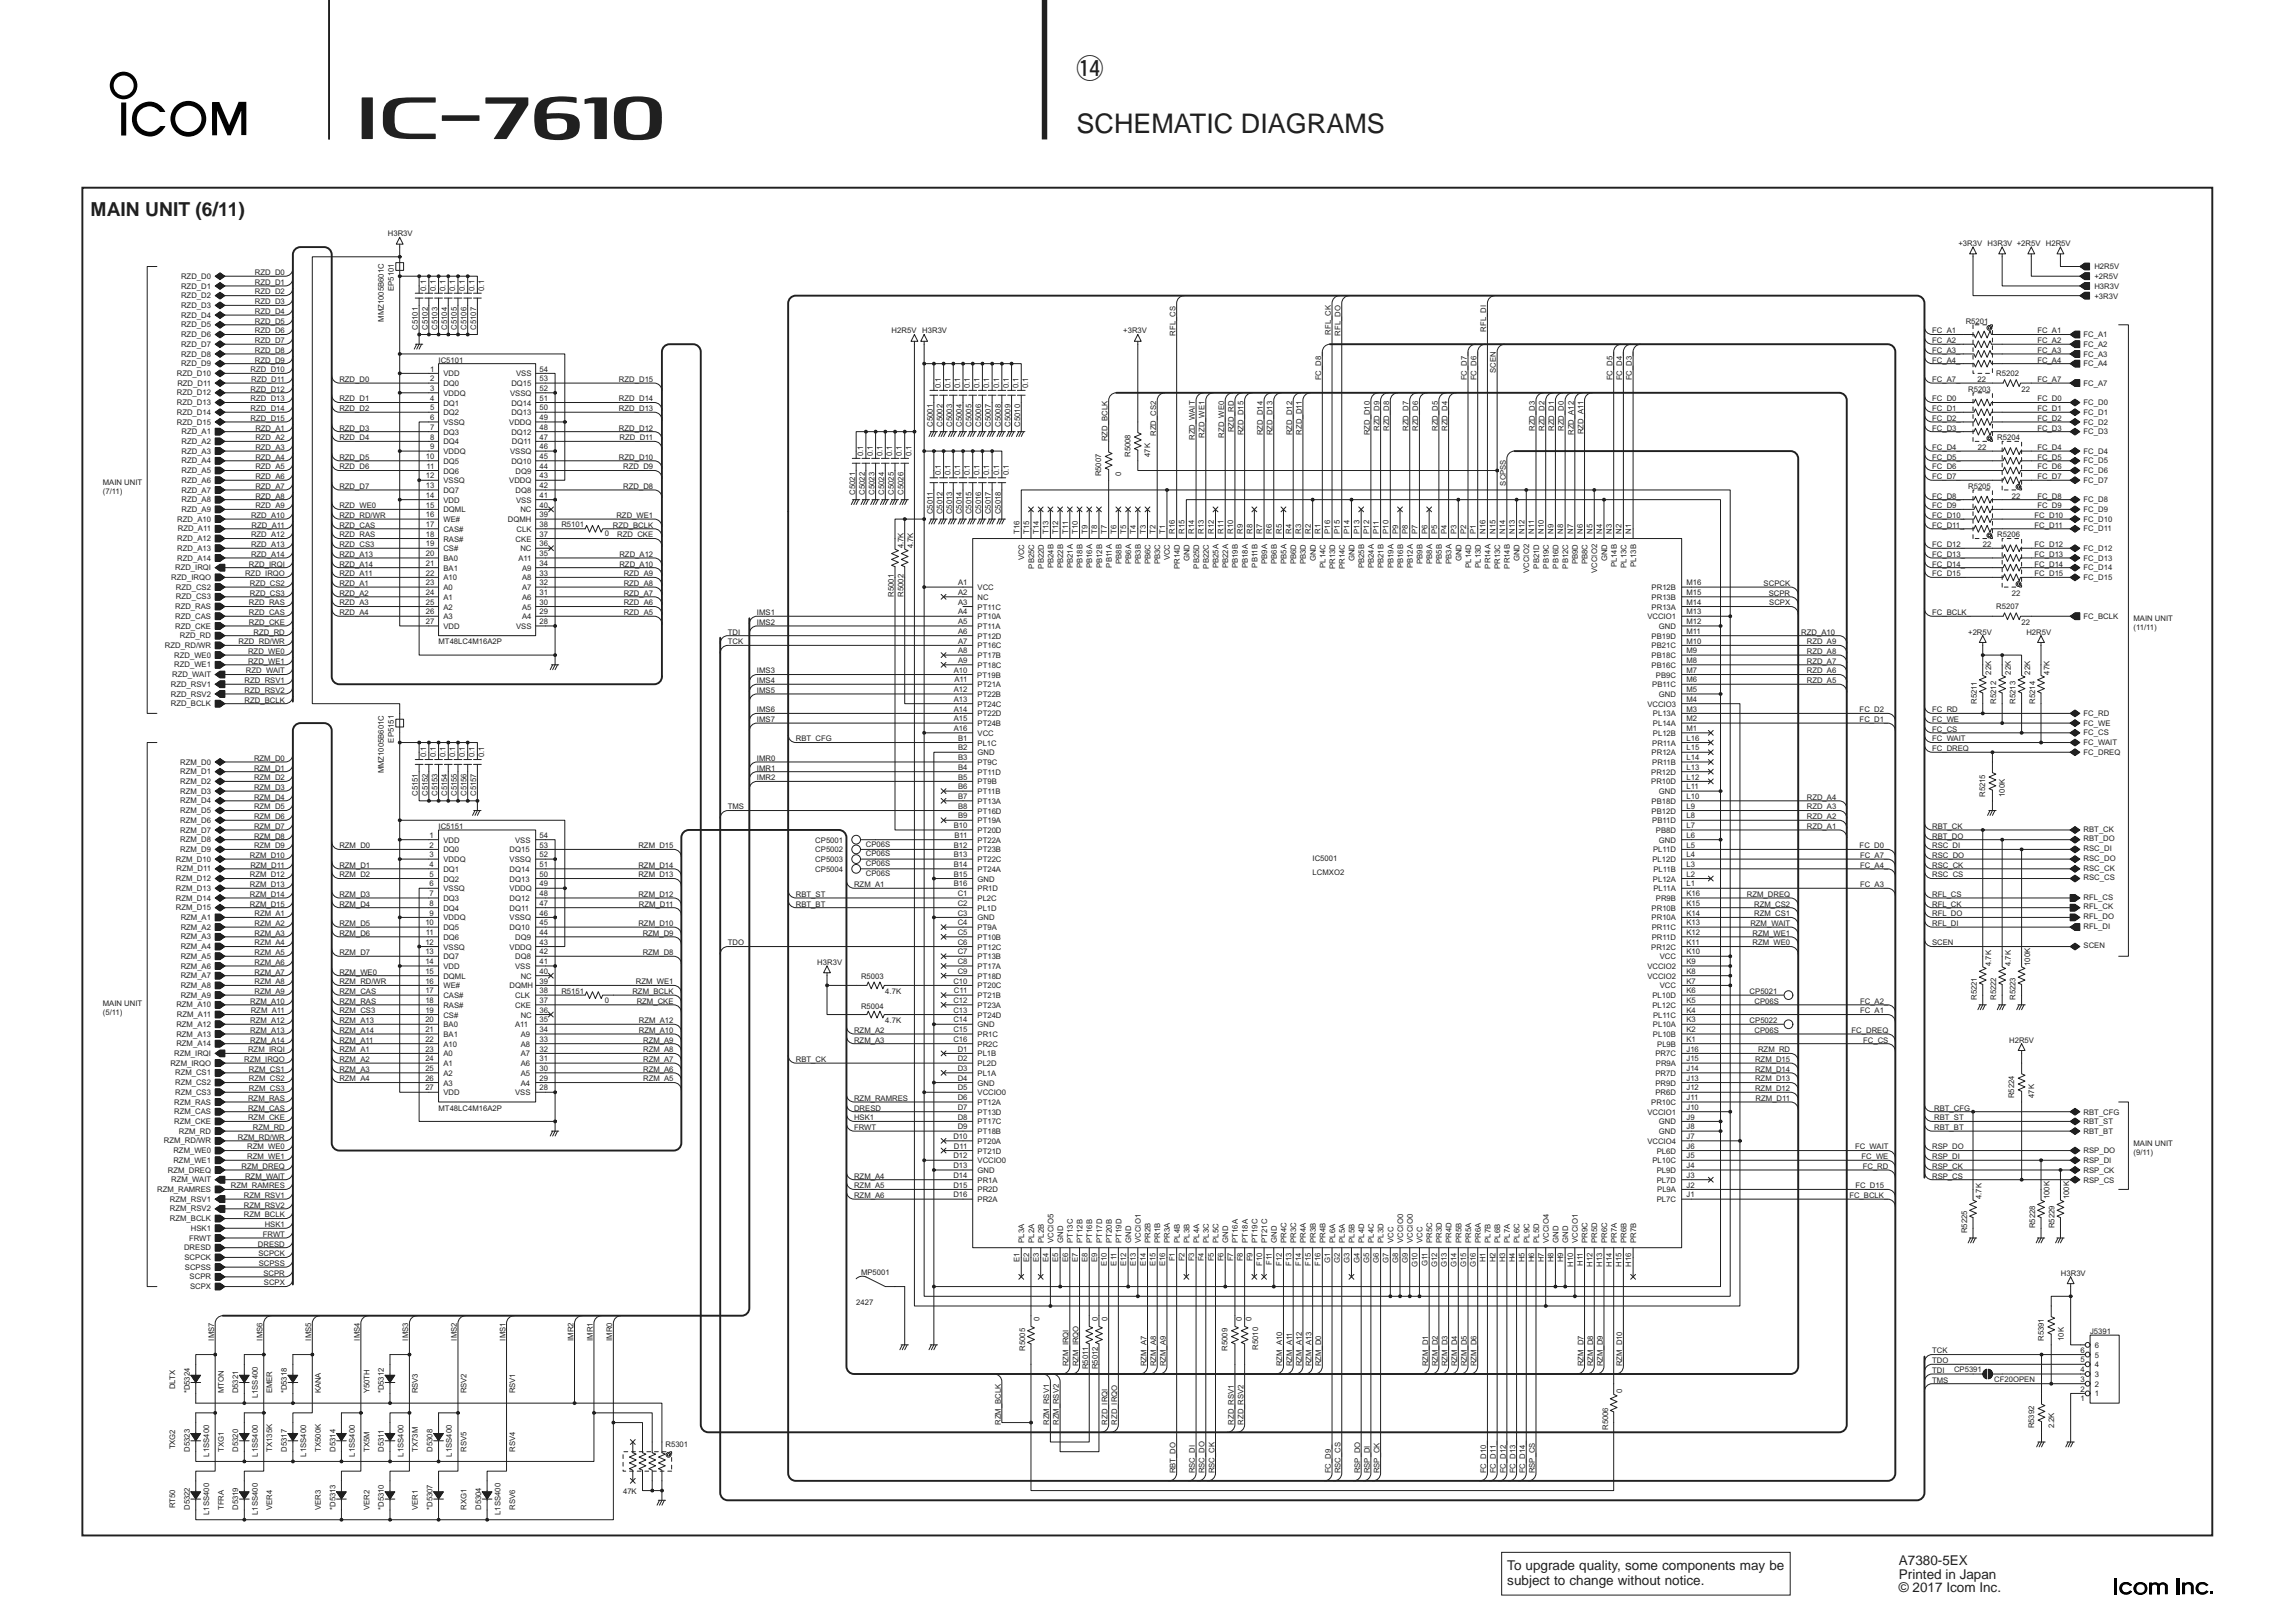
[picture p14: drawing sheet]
<svg xmlns="http://www.w3.org/2000/svg" width="420mm" height="297mm" viewBox="0 0 420 297" stroke-linecap="round" stroke-linejoin="round" font-family="sans-serif">
<defs><g id="words">
<g font-size="4.9" fill="#231f20">
<text x="197.1" y="14.3">!4</text>
<text x="197.1" y="24.3">SCHEMATIC DIAGRAMS</text>
</g>
<text font-size="3.5" fill="#231f20" x="16.6" y="39.5">MAIN UNIT (6/11)</text>
<g font-size="2.5" fill="#231f20">
<text x="275.9" y="287.3">To upgrade quality, some components may be</text>
<text x="347.7" y="286.5">A7380-5EX</text>
<text x="275.9" y="290.2">subject to change without notice.</text>
<text x="347.7" y="288.9">Printed in Japan</text>
<text x="347.7" y="291.4">© 2017 Icom Inc.</text>
</g>
<g font-size="1.4" fill="#231f20">
<text x="71" y="43.2">H3R3V</text>
<text x="358.5" y="45">+3R3V H3R3V +2R5V H2R5V</text>
<text x="33.2" y="52.8">RZD_D1</text>
<text x="33.2" y="51">RZD_D0</text>
<text x="46.7" y="50.3">RZD_D0</text>
<text x="46.7" y="52.1">RZD_D1</text>
<text x="46.7" y="53.9">RZD_D2</text>
<text x="72.1" y="53.2" transform="rotate(-90 72.1 53.2)">EP5101</text>
<text x="78" y="53.2" transform="rotate(-90 78 53.2)">0.1</text>
<text x="79.8" y="53.2" transform="rotate(-90 79.8 53.2)">0.1</text>
<text x="81.6" y="53.2" transform="rotate(-90 81.6 53.2)">0.1</text>
<text x="83.3" y="53.2" transform="rotate(-90 83.3 53.2)">0.1</text>
<text x="85.1" y="53.2" transform="rotate(-90 85.1 53.2)">0.1</text>
<text x="86.9" y="53.2" transform="rotate(-90 86.9 53.2)">0.1</text>
<text x="88.7" y="53.2" transform="rotate(-90 88.7 53.2)">0.1</text>
<text x="383.4" y="51.1">+2R5V</text>
<text x="383.4" y="49.3">H2R5V</text>
<text x="383.4" y="52.9">H3R3V</text>
<text x="33.2" y="59.9">RZD_D5</text>
<text x="33.2" y="56.4">RZD_D3</text>
<text x="33.2" y="58.1">RZD_D4</text>
<text x="33.2" y="54.6">RZD_D2</text>
<text x="46.7" y="55.7">RZD_D3</text>
<text x="46.7" y="59.2">RZD_D5</text>
<text x="46.7" y="57.5">RZD_D4</text>
<text x="70.3" y="58.9" transform="rotate(-90 70.3 58.9)">MMZ1005B601C</text>
<text x="359.9" y="59.2">R5201</text>
<text x="383.4" y="54.6">+3R3V</text>
<text x="33.2" y="65.3">RZD_D8</text>
<text x="33.2" y="63.5">RZD_D7</text>
<text x="33.2" y="61.7">RZD_D6</text>
<text x="46.7" y="64.6">RZD_D8</text>
<text x="46.7" y="62.8">RZD_D7</text>
<text x="46.7" y="61">RZD_D6</text>
<text x="76.5" y="60.3" transform="rotate(-90 76.5 60.3)">C5101</text>
<text x="78.3" y="60.3" transform="rotate(-90 78.3 60.3)">C5102</text>
<text x="80.1" y="60.3" transform="rotate(-90 80.1 60.3)">C5103</text>
<text x="81.9" y="60.3" transform="rotate(-90 81.9 60.3)">C5104</text>
<text x="83.6" y="60.3" transform="rotate(-90 83.6 60.3)">C5105</text>
<text x="85.4" y="60.3" transform="rotate(-90 85.4 60.3)">C5106</text>
<text x="87.2" y="60.3" transform="rotate(-90 87.2 60.3)">C5107</text>
<text x="163.2" y="61">H2R5V</text>
<text x="168.8" y="61">H3R3V</text>
<text x="205.6" y="61">+3R3V</text>
<text x="215.2" y="61.4" transform="rotate(-90 215.2 61.4)">RFL_CS</text>
<text x="243.7" y="61.3" transform="rotate(-90 243.7 61.3)">RFL_CK</text>
<text x="245.4" y="61.4" transform="rotate(-90 245.4 61.4)">RFL_DO</text>
<text x="272.1" y="60.7" transform="rotate(-90 272.1 60.7)">RFL_DI</text>
<text x="353.7" y="62.8">FC_A2_</text>
<text x="353.7" y="61">FC_A1_</text>
<text x="353.7" y="64.6">FC_A3_</text>
<text x="373" y="61">FC_A1</text>
<text x="373" y="62.8">FC_A2</text>
<text x="373" y="64.6">FC_A3</text>
<text x="381.5" y="61.7">FC_A1</text>
<text x="381.5" y="63.5">FC_A2</text>
<text x="381.5" y="65.3">FC_A3</text>
<text x="32.4" y="68.8">RZD_D10</text>
<text x="32.5" y="70.6">RZD_D11</text>
<text x="33.2" y="67">RZD_D9</text>
<text x="45.9" y="68.1">RZD_D10</text>
<text x="45.9" y="71.7">RZD_D12</text>
<text x="46" y="69.9">RZD_D11</text>
<text x="46.7" y="66.3">RZD_D9</text>
<text x="62.1" y="69.9">RZD_D0</text>
<text x="78.8" y="68">1</text>
<text x="78.8" y="69.8">2</text>
<text x="78.8" y="71.6">3</text>
<text x="80.3" y="66.3">IC5101</text>
<text x="81.2" y="68.9">VDD</text>
<text x="81.2" y="70.7">DQ0</text>
<text x="93.6" y="70.7">DQ15</text>
<text x="94.5" y="68.9">VSS</text>
<text x="98.8" y="71.6">52</text>
<text x="98.8" y="69.8">53</text>
<text x="98.8" y="68">54</text>
<text x="113.3" y="69.9">RZD_D15</text>
<text x="172.2" y="71" transform="rotate(-90 172.2 71)">0.1</text>
<text x="174" y="71" transform="rotate(-90 174 71)">0.1</text>
<text x="175.8" y="71" transform="rotate(-90 175.8 71)">0.1</text>
<text x="177.6" y="71" transform="rotate(-90 177.6 71)">0.1</text>
<text x="179.3" y="71" transform="rotate(-90 179.3 71)">0.1</text>
<text x="181.1" y="71" transform="rotate(-90 181.1 71)">0.1</text>
<text x="182.9" y="71" transform="rotate(-90 182.9 71)">0.1</text>
<text x="184.7" y="71" transform="rotate(-90 184.7 71)">0.1</text>
<text x="186.5" y="71" transform="rotate(-90 186.5 71)">0.1</text>
<text x="188.2" y="71" transform="rotate(-90 188.2 71)">0.1</text>
<text x="241.9" y="69.6" transform="rotate(-90 241.9 69.6)">FC_D8_</text>
<text x="268.5" y="69.6" transform="rotate(-90 268.5 69.6)">FC_D7_</text>
<text x="270.3" y="69.6" transform="rotate(-90 270.3 69.6)">FC_D6_</text>
<text x="273.9" y="68.3" transform="rotate(-90 273.9 68.3)">SCEN</text>
<text x="295.2" y="69.6" transform="rotate(-90 295.2 69.6)">FC_D5_</text>
<text x="297" y="69.6" transform="rotate(-90 297 69.6)">FC_D4_</text>
<text x="298.8" y="69.6" transform="rotate(-90 298.8 69.6)">FC_D3_</text>
<text x="353.7" y="66.3">FC_A4_</text>
<text x="353.7" y="69.9">FC_A7_</text>
<text x="360.3" y="71.7">R5203</text>
<text x="362" y="69.9">22</text>
<text x="365.5" y="68.8">R5202</text>
<text x="370.1" y="71.7">22</text>
<text x="373" y="66.3">FC_A4</text>
<text x="373" y="69.9">FC_A7</text>
<text x="381.5" y="70.6">FC_A7</text>
<text x="381.5" y="67">FC_A4</text>
<text x="32.4" y="74.1">RZD_D13</text>
<text x="32.4" y="75.9">RZD_D14</text>
<text x="32.4" y="72.4">RZD_D12</text>
<text x="32.4" y="77.7">RZD_D15</text>
<text x="45.9" y="77">RZD_D15</text>
<text x="45.9" y="75.2">RZD_D14</text>
<text x="45.9" y="73.5">RZD_D13</text>
<text x="62.1" y="75.2">RZD_D2</text>
<text x="62.1" y="73.5">RZD_D1</text>
<text x="78.8" y="73.3">4</text>
<text x="78.8" y="75.1">5</text>
<text x="78.8" y="76.9">6</text>
<text x="81.2" y="72.4">VDDQ</text>
<text x="81.2" y="74.2">DQ1</text>
<text x="81.2" y="76">DQ2</text>
<text x="81.2" y="77.8">VSSQ</text>
<text x="93.2" y="77.8">VDDQ</text>
<text x="93.4" y="72.4">VSSQ</text>
<text x="93.6" y="76">DQ13</text>
<text x="93.6" y="74.2">DQ14</text>
<text x="98.8" y="76.9">49</text>
<text x="98.8" y="75.1">50</text>
<text x="98.8" y="73.3">51</text>
<text x="113.3" y="73.5">RZD_D14</text>
<text x="113.3" y="75.2">RZD_D13</text>
<text x="353.7" y="75.2">FC_D1_</text>
<text x="353.7" y="77">FC_D2_</text>
<text x="353.7" y="73.5">FC_D0_</text>
<text x="373" y="73.5">FC_D0</text>
<text x="373" y="75.2">FC_D1</text>
<text x="373" y="77">FC_D2</text>
<text x="381.5" y="74.1">FC_D0</text>
<text x="381.5" y="77.7">FC_D2</text>
<text x="381.5" y="75.9">FC_D1</text>
<text x="33.2" y="79.5">RZD_A1</text>
<text x="33.2" y="81.3">RZD_A2</text>
<text x="33.2" y="83">RZD_A3</text>
<text x="46.7" y="78.8">RZD_A1</text>
<text x="46.7" y="82.3">RZD_A3</text>
<text x="46.7" y="80.6">RZD_A2</text>
<text x="62.1" y="80.6">RZD_D4</text>
<text x="62.1" y="78.8">RZD_D3</text>
<text x="78.8" y="78.7">7</text>
<text x="78.8" y="80.4">8</text>
<text x="78.8" y="82.2">9</text>
<text x="81.2" y="79.6">DQ3</text>
<text x="81.2" y="81.3">DQ4</text>
<text x="81.2" y="83.1">VDDQ</text>
<text x="93.4" y="83.1">VSSQ</text>
<text x="93.6" y="79.6">DQ12</text>
<text x="93.7" y="81.3">DQ11</text>
<text x="98.8" y="82.2">46</text>
<text x="98.8" y="80.4">47</text>
<text x="98.8" y="78.7">48</text>
<text x="113.3" y="78.8">RZD_D12</text>
<text x="113.4" y="80.6">RZD_D11</text>
<text x="158" y="83.4" transform="rotate(-90 158 83.4)">0.1</text>
<text x="159.8" y="83.4" transform="rotate(-90 159.8 83.4)">0.1</text>
<text x="161.6" y="83.4" transform="rotate(-90 161.6 83.4)">0.1</text>
<text x="163.3" y="83.4" transform="rotate(-90 163.3 83.4)">0.1</text>
<text x="165.1" y="83.4" transform="rotate(-90 165.1 83.4)">0.1</text>
<text x="166.9" y="83.4" transform="rotate(-90 166.9 83.4)">0.1</text>
<text x="170.8" y="78.1" transform="rotate(-90 170.8 78.1)">C5001</text>
<text x="172.5" y="78.1" transform="rotate(-90 172.5 78.1)">C5002</text>
<text x="174.3" y="78.1" transform="rotate(-90 174.3 78.1)">C5003</text>
<text x="176.1" y="78.1" transform="rotate(-90 176.1 78.1)">C5004</text>
<text x="177.9" y="78.1" transform="rotate(-90 177.9 78.1)">C5005</text>
<text x="179.6" y="78.1" transform="rotate(-90 179.6 78.1)">C5006</text>
<text x="181.4" y="78.1" transform="rotate(-90 181.4 78.1)">C5007</text>
<text x="183.2" y="78.1" transform="rotate(-90 183.2 78.1)">C5008</text>
<text x="185" y="78.1" transform="rotate(-90 185 78.1)">C5009</text>
<text x="186.8" y="78.1" transform="rotate(-90 186.8 78.1)">C5010</text>
<text x="202.8" y="80.7" transform="rotate(-90 202.8 80.7)">RZD_BCLK</text>
<text x="207" y="83.6" transform="rotate(-90 207 83.6)">R5008</text>
<text x="210.6" y="83.6" transform="rotate(-90 210.6 83.6)">47K</text>
<text x="211.6" y="79.8" transform="rotate(-90 211.6 79.8)">RZD_CS2</text>
<text x="218.8" y="80.5" transform="rotate(-90 218.8 80.5)">RZD_WAIT</text>
<text x="220.5" y="80.1" transform="rotate(-90 220.5 80.1)">RZD_WE1</text>
<text x="224.1" y="80.1" transform="rotate(-90 224.1 80.1)">RZD_WE0</text>
<text x="225.9" y="79.1" transform="rotate(-90 225.9 79.1)">RZD_RD</text>
<text x="227.7" y="79.7" transform="rotate(-90 227.7 79.7)">RZD_D15</text>
<text x="231.2" y="79.7" transform="rotate(-90 231.2 79.7)">RZD_D14</text>
<text x="233" y="79.7" transform="rotate(-90 233 79.7)">RZD_D13</text>
<text x="236.5" y="79.7" transform="rotate(-90 236.5 79.7)">RZD_D12</text>
<text x="238.3" y="79.5" transform="rotate(-90 238.3 79.5)">RZD_D11</text>
<text x="250.8" y="79.7" transform="rotate(-90 250.8 79.7)">RZD_D10</text>
<text x="252.5" y="78.9" transform="rotate(-90 252.5 78.9)">RZD_D9</text>
<text x="254.3" y="78.9" transform="rotate(-90 254.3 78.9)">RZD_D8</text>
<text x="257.9" y="78.9" transform="rotate(-90 257.9 78.9)">RZD_D7</text>
<text x="259.7" y="78.9" transform="rotate(-90 259.7 78.9)">RZD_D6</text>
<text x="263.2" y="78.9" transform="rotate(-90 263.2 78.9)">RZD_D5</text>
<text x="265" y="78.9" transform="rotate(-90 265 78.9)">RZD_D4</text>
<text x="281" y="78.9" transform="rotate(-90 281 78.9)">RZD_D3</text>
<text x="282.8" y="78.9" transform="rotate(-90 282.8 78.9)">RZD_D2</text>
<text x="284.5" y="78.9" transform="rotate(-90 284.5 78.9)">RZD_D1</text>
<text x="286.3" y="78.9" transform="rotate(-90 286.3 78.9)">RZD_D0</text>
<text x="288.1" y="79.6" transform="rotate(-90 288.1 79.6)">RZD_A12</text>
<text x="289.9" y="79.5" transform="rotate(-90 289.9 79.5)">RZD_A11</text>
<text x="353.7" y="78.8">FC_D3_</text>
<text x="353.7" y="82.3">FC_D4_</text>
<text x="362.1" y="82.3">22</text>
<text x="365.7" y="80.6">R5204</text>
<text x="373" y="78.8">FC_D3</text>
<text x="373" y="82.3">FC_D4</text>
<text x="381.5" y="79.5">FC_D3</text>
<text x="381.5" y="83">FC_D4</text>
<text x="18.8" y="88.8">MAIN UNIT</text>
<text x="33.2" y="86.6">RZD_A5</text>
<text x="33.2" y="88.4">RZD_A6</text>
<text x="33.2" y="84.8">RZD_A4</text>
<text x="46.7" y="84.1">RZD_A4</text>
<text x="46.7" y="89.5">RZD_A7</text>
<text x="46.7" y="87.7">RZD_A6</text>
<text x="46.7" y="85.9">RZD_A5</text>
<text x="62.1" y="89.5">RZD_D7</text>
<text x="62.1" y="85.9">RZD_D6</text>
<text x="62.1" y="84.1">RZD_D5</text>
<text x="78" y="84">10</text>
<text x="78" y="87.6">12</text>
<text x="78" y="89.3">13</text>
<text x="78.1" y="85.8">11</text>
<text x="81.2" y="84.9">DQ5</text>
<text x="81.2" y="86.7">DQ6</text>
<text x="81.2" y="88.5">VSSQ</text>
<text x="93.2" y="88.4">VDDQ</text>
<text x="93.6" y="84.9">DQ10</text>
<text x="94.4" y="86.7">DQ9</text>
<text x="98.8" y="89.3">42</text>
<text x="98.8" y="87.6">43</text>
<text x="98.8" y="85.8">44</text>
<text x="98.8" y="84">45</text>
<text x="113.3" y="84.1">RZD_D10</text>
<text x="114.1" y="85.9">RZD_D9</text>
<text x="114.1" y="89.5">RZD_D8</text>
<text x="172.2" y="87" transform="rotate(-90 172.2 87)">0.1</text>
<text x="174" y="87" transform="rotate(-90 174 87)">0.1</text>
<text x="175.8" y="87" transform="rotate(-90 175.8 87)">0.1</text>
<text x="177.6" y="87" transform="rotate(-90 177.6 87)">0.1</text>
<text x="179.3" y="87" transform="rotate(-90 179.3 87)">0.1</text>
<text x="181.1" y="87" transform="rotate(-90 181.1 87)">0.1</text>
<text x="182.9" y="87" transform="rotate(-90 182.9 87)">0.1</text>
<text x="184.7" y="87" transform="rotate(-90 184.7 87)">0.1</text>
<text x="201.6" y="87.2" transform="rotate(-90 201.6 87.2)">R5007</text>
<text x="205.3" y="87.2" transform="rotate(-90 205.3 87.2)">0</text>
<text x="275.7" y="88.9" transform="rotate(-90 275.7 88.9)">SCPSS</text>
<text x="353.7" y="84.1">FC_D5_</text>
<text x="353.7" y="85.9">FC_D6_</text>
<text x="353.7" y="87.7">FC_D7_</text>
<text x="360.3" y="89.5">R5205</text>
<text x="373" y="84.1">FC_D5</text>
<text x="373" y="85.9">FC_D6</text>
<text x="373" y="87.7">FC_D7</text>
<text x="381.5" y="88.4">FC_D7</text>
<text x="381.5" y="86.6">FC_D6</text>
<text x="381.5" y="84.8">FC_D5</text>
<text x="18.8" y="90.5">(7/11)</text>
<text x="32.4" y="95.5">RZD_A10</text>
<text x="33.2" y="91.9">RZD_A8</text>
<text x="33.2" y="90.1">RZD_A7</text>
<text x="33.2" y="93.7">RZD_A9</text>
<text x="46" y="94.8">RZD_A10</text>
<text x="46.7" y="93">RZD_A9</text>
<text x="46.7" y="91.2">RZD_A8</text>
<text x="62.1" y="93">RZD_WE0</text>
<text x="62.1" y="94.8">RZD_RD/WR</text>
<text x="78" y="91.1">14</text>
<text x="78" y="92.9">15</text>
<text x="78" y="94.7">16</text>
<text x="81.2" y="90.2">DQ7</text>
<text x="81.2" y="92">VDD</text>
<text x="81.2" y="93.8">DQML</text>
<text x="81.2" y="95.6">WE#</text>
<text x="93" y="95.6">DQMH</text>
<text x="94.4" y="90.2">DQ8</text>
<text x="94.5" y="92">VSS</text>
<text x="95.3" y="93.8">NC</text>
<text x="98.8" y="94.7">39</text>
<text x="98.8" y="92.9">40</text>
<text x="98.8" y="91.1">41</text>
<text x="112.9" y="94.8">RZD_WE1</text>
<text x="156.5" y="90.6" transform="rotate(-90 156.5 90.6)">C5021</text>
<text x="158.3" y="90.6" transform="rotate(-90 158.3 90.6)">C5022</text>
<text x="160.1" y="90.6" transform="rotate(-90 160.1 90.6)">C5023</text>
<text x="161.9" y="90.6" transform="rotate(-90 161.9 90.6)">C5024</text>
<text x="163.6" y="90.6" transform="rotate(-90 163.6 90.6)">C5025</text>
<text x="165.4" y="90.6" transform="rotate(-90 165.4 90.6)">C5026</text>
<text x="170.8" y="94.1" transform="rotate(-90 170.8 94.1)">C5011</text>
<text x="172.5" y="94.1" transform="rotate(-90 172.5 94.1)">C5012</text>
<text x="174.3" y="94.1" transform="rotate(-90 174.3 94.1)">C5013</text>
<text x="176.1" y="94.1" transform="rotate(-90 176.1 94.1)">C5014</text>
<text x="177.9" y="94.1" transform="rotate(-90 177.9 94.1)">C5015</text>
<text x="179.6" y="94.1" transform="rotate(-90 179.6 94.1)">C5016</text>
<text x="181.4" y="94.1" transform="rotate(-90 181.4 94.1)">C5017</text>
<text x="183.2" y="94.1" transform="rotate(-90 183.2 94.1)">C5018</text>
<text x="353.7" y="91.2">FC_D8_</text>
<text x="353.7" y="93">FC_D9_</text>
<text x="353.7" y="94.8">FC_D10_</text>
<text x="368.3" y="91.2">22</text>
<text x="372.5" y="94.8">FC_D10</text>
<text x="373" y="91.2">FC_D8</text>
<text x="373" y="93">FC_D9</text>
<text x="381.5" y="93.7">FC_D9</text>
<text x="381.5" y="95.5">FC_D10</text>
<text x="381.5" y="91.9">FC_D8</text>
<text x="32.4" y="100.8">RZD_A13</text>
<text x="32.4" y="99">RZD_A12</text>
<text x="32.6" y="97.3">RZD_A11</text>
<text x="46" y="98.3">RZD_A12</text>
<text x="46" y="101.9">RZD_A14</text>
<text x="46" y="100.1">RZD_A13</text>
<text x="46.1" y="96.6">RZD_A11</text>
<text x="62.1" y="96.6">RZD_CAS</text>
<text x="62.1" y="100.1">RZD_CS3</text>
<text x="62.1" y="98.3">RZD_RAS</text>
<text x="62.1" y="101.9">RZD_A13</text>
<text x="78" y="96.5">17</text>
<text x="78" y="98.2">18</text>
<text x="78" y="100">19</text>
<text x="78" y="101.8">20</text>
<text x="81.2" y="97.3">CAS#</text>
<text x="81.2" y="99.1">RAS#</text>
<text x="81.2" y="100.9">CS#</text>
<text x="94.4" y="99.1">CKE</text>
<text x="94.6" y="97.3">CLK</text>
<text x="95.3" y="100.9">NC</text>
<text x="98.8" y="101.8">35</text>
<text x="98.8" y="100">36</text>
<text x="98.8" y="98.2">37</text>
<text x="98.8" y="96.5">38</text>
<text x="102.8" y="96.5">R5101</text>
<text x="110.8" y="98.1">0</text>
<text x="112.2" y="96.6">RZD_BCLK</text>
<text x="113" y="98.3">RZD_CKE</text>
<text x="113.4" y="101.9">RZD_A12</text>
<text x="165.4" y="100.3" transform="rotate(-90 165.4 100.3)">4.7K</text>
<text x="167.2" y="100.3" transform="rotate(-90 167.2 100.3)">4.7K</text>
<text x="186.6" y="97.7" transform="rotate(-90 186.6 97.7)">T16</text>
<text x="188.4" y="97.7" transform="rotate(-90 188.4 97.7)">T15</text>
<text x="190.2" y="97.7" transform="rotate(-90 190.2 97.7)">T14</text>
<text x="192" y="97.7" transform="rotate(-90 192 97.7)">T13</text>
<text x="193.7" y="97.7" transform="rotate(-90 193.7 97.7)">T12</text>
<text x="195.5" y="97.7" transform="rotate(-90 195.5 97.7)">T11</text>
<text x="197.3" y="97.7" transform="rotate(-90 197.3 97.7)">T10</text>
<text x="199.1" y="97.7" transform="rotate(-90 199.1 97.7)">T9</text>
<text x="200.9" y="97.7" transform="rotate(-90 200.9 97.7)">T8</text>
<text x="202.6" y="97.7" transform="rotate(-90 202.6 97.7)">T7</text>
<text x="204.4" y="97.7" transform="rotate(-90 204.4 97.7)">T6</text>
<text x="206.2" y="97.7" transform="rotate(-90 206.2 97.7)">T5</text>
<text x="208" y="97.7" transform="rotate(-90 208 97.7)">T4</text>
<text x="209.8" y="97.7" transform="rotate(-90 209.8 97.7)">T3</text>
<text x="211.5" y="97.7" transform="rotate(-90 211.5 97.7)">T2</text>
<text x="213.3" y="97.7" transform="rotate(-90 213.3 97.7)">T1</text>
<text x="215.1" y="97.7" transform="rotate(-90 215.1 97.7)">R16</text>
<text x="216.9" y="97.7" transform="rotate(-90 216.9 97.7)">R15</text>
<text x="218.6" y="97.7" transform="rotate(-90 218.6 97.7)">R14</text>
<text x="220.4" y="97.7" transform="rotate(-90 220.4 97.7)">R13</text>
<text x="222.2" y="97.7" transform="rotate(-90 222.2 97.7)">R12</text>
<text x="224" y="97.7" transform="rotate(-90 224 97.7)">R11</text>
<text x="225.8" y="97.7" transform="rotate(-90 225.8 97.7)">R10</text>
<text x="227.5" y="97.7" transform="rotate(-90 227.5 97.7)">R9</text>
<text x="229.3" y="97.7" transform="rotate(-90 229.3 97.7)">R8</text>
<text x="231.1" y="97.7" transform="rotate(-90 231.1 97.7)">R7</text>
<text x="232.9" y="97.7" transform="rotate(-90 232.9 97.7)">R6</text>
<text x="234.6" y="97.7" transform="rotate(-90 234.6 97.7)">R5</text>
<text x="236.4" y="97.7" transform="rotate(-90 236.4 97.7)">R4</text>
<text x="238.2" y="97.7" transform="rotate(-90 238.2 97.7)">R3</text>
<text x="240" y="97.7" transform="rotate(-90 240 97.7)">R2</text>
<text x="241.8" y="97.7" transform="rotate(-90 241.8 97.7)">R1</text>
<text x="243.5" y="97.7" transform="rotate(-90 243.5 97.7)">P16</text>
<text x="245.3" y="97.7" transform="rotate(-90 245.3 97.7)">P15</text>
<text x="247.1" y="97.7" transform="rotate(-90 247.1 97.7)">P14</text>
<text x="248.9" y="97.7" transform="rotate(-90 248.9 97.7)">P13</text>
<text x="250.6" y="97.7" transform="rotate(-90 250.6 97.7)">P12</text>
<text x="252.4" y="97.7" transform="rotate(-90 252.4 97.7)">P11</text>
<text x="254.2" y="97.7" transform="rotate(-90 254.2 97.7)">P10</text>
<text x="256" y="97.7" transform="rotate(-90 256 97.7)">P9</text>
<text x="257.8" y="97.7" transform="rotate(-90 257.8 97.7)">P8</text>
<text x="259.5" y="97.7" transform="rotate(-90 259.5 97.7)">P7</text>
<text x="261.3" y="97.7" transform="rotate(-90 261.3 97.7)">P6</text>
<text x="263.1" y="97.7" transform="rotate(-90 263.1 97.7)">P5</text>
<text x="264.9" y="97.7" transform="rotate(-90 264.9 97.7)">P4</text>
<text x="266.6" y="97.7" transform="rotate(-90 266.6 97.7)">P3</text>
<text x="268.4" y="97.7" transform="rotate(-90 268.4 97.7)">P2</text>
<text x="270.2" y="97.7" transform="rotate(-90 270.2 97.7)">P1</text>
<text x="272" y="97.7" transform="rotate(-90 272 97.7)">N16</text>
<text x="273.8" y="97.7" transform="rotate(-90 273.8 97.7)">N15</text>
<text x="275.5" y="97.7" transform="rotate(-90 275.5 97.7)">N14</text>
<text x="277.3" y="97.7" transform="rotate(-90 277.3 97.7)">N13</text>
<text x="279.1" y="97.7" transform="rotate(-90 279.1 97.7)">N12</text>
<text x="280.9" y="97.7" transform="rotate(-90 280.9 97.7)">N11</text>
<text x="282.6" y="97.7" transform="rotate(-90 282.6 97.7)">N10</text>
<text x="284.4" y="97.7" transform="rotate(-90 284.4 97.7)">N9</text>
<text x="286.2" y="97.7" transform="rotate(-90 286.2 97.7)">N8</text>
<text x="288" y="97.7" transform="rotate(-90 288 97.7)">N7</text>
<text x="289.8" y="97.7" transform="rotate(-90 289.8 97.7)">N6</text>
<text x="291.5" y="97.7" transform="rotate(-90 291.5 97.7)">N5</text>
<text x="293.3" y="97.7" transform="rotate(-90 293.3 97.7)">N4</text>
<text x="295.1" y="97.7" transform="rotate(-90 295.1 97.7)">N3</text>
<text x="296.9" y="97.7" transform="rotate(-90 296.9 97.7)">N2</text>
<text x="298.7" y="97.7" transform="rotate(-90 298.7 97.7)">N1</text>
<text x="353.7" y="100.1">FC_D12_</text>
<text x="353.7" y="96.6">FC_D11_</text>
<text x="353.7" y="101.9">FC_D13_</text>
<text x="363" y="100.1">22</text>
<text x="365.7" y="98.3">R5206</text>
<text x="372.5" y="96.6">FC_D11</text>
<text x="372.5" y="100.1">FC_D12</text>
<text x="372.5" y="101.9">FC_D13</text>
<text x="381.5" y="100.8">FC_D12</text>
<text x="381.5" y="97.3">FC_D11</text>
<text x="31.4" y="106.1">RZD_IRQO</text>
<text x="32.1" y="104.4">RZD_IRQI</text>
<text x="32.2" y="107.9">RZD_CS2</text>
<text x="32.4" y="102.6">RZD_A14</text>
<text x="44.9" y="105.5">RZD_IRQO</text>
<text x="45.6" y="103.7">RZD_IRQI</text>
<text x="45.7" y="107.2">RZD_CS2</text>
<text x="62.1" y="103.7">RZD_A14</text>
<text x="62.1" y="107.2">RZD_A1</text>
<text x="62.1" y="105.5">RZD_A11</text>
<text x="78" y="103.6">21</text>
<text x="78" y="105.3">22</text>
<text x="78" y="107.1">23</text>
<text x="81.2" y="102.7">BA0</text>
<text x="81.2" y="104.5">BA1</text>
<text x="81.2" y="106.2">A10</text>
<text x="94.9" y="102.7">A11</text>
<text x="95.6" y="106.2">A8</text>
<text x="95.6" y="104.5">A9</text>
<text x="98.8" y="107.1">32</text>
<text x="98.8" y="105.3">33</text>
<text x="98.8" y="103.6">34</text>
<text x="113.4" y="103.7">RZD_A10</text>
<text x="114.2" y="105.5">RZD_A9</text>
<text x="114.2" y="107.2">RZD_A8</text>
<text x="175.4" y="107.1">A1</text>
<text x="187.5" y="102.6" transform="rotate(-90 187.5 102.6)">VCC</text>
<text x="189.3" y="104.1" transform="rotate(-90 189.3 104.1)">PB25C</text>
<text x="191.1" y="104.1" transform="rotate(-90 191.1 104.1)">PB22D</text>
<text x="192.9" y="104" transform="rotate(-90 192.9 104)">PB24B</text>
<text x="194.6" y="104" transform="rotate(-90 194.6 104)">PB22B</text>
<text x="196.4" y="104" transform="rotate(-90 196.4 104)">PB21A</text>
<text x="198.2" y="104" transform="rotate(-90 198.2 104)">PB18B</text>
<text x="200" y="104" transform="rotate(-90 200 104)">PB16A</text>
<text x="201.8" y="104" transform="rotate(-90 201.8 104)">PB12B</text>
<text x="203.5" y="103.9" transform="rotate(-90 203.5 103.9)">PB11A</text>
<text x="205.3" y="103.2" transform="rotate(-90 205.3 103.2)">PB8B</text>
<text x="207.1" y="103.2" transform="rotate(-90 207.1 103.2)">PB6A</text>
<text x="208.9" y="103.2" transform="rotate(-90 208.9 103.2)">PB3B</text>
<text x="210.6" y="103.3" transform="rotate(-90 210.6 103.3)">PB6C</text>
<text x="212.4" y="103.3" transform="rotate(-90 212.4 103.3)">PB3C</text>
<text x="214.2" y="102.6" transform="rotate(-90 214.2 102.6)">VCC</text>
<text x="216" y="104.1" transform="rotate(-90 216 104.1)">PR14D</text>
<text x="217.8" y="102.7" transform="rotate(-90 217.8 102.7)">GND</text>
<text x="219.5" y="104.1" transform="rotate(-90 219.5 104.1)">PB25D</text>
<text x="221.3" y="104.1" transform="rotate(-90 221.3 104.1)">PB22C</text>
<text x="223.1" y="104" transform="rotate(-90 223.1 104)">PB25A</text>
<text x="224.9" y="104" transform="rotate(-90 224.9 104)">PB22A</text>
<text x="226.6" y="104" transform="rotate(-90 226.6 104)">PB19B</text>
<text x="228.4" y="104" transform="rotate(-90 228.4 104)">PB18A</text>
<text x="230.2" y="103.9" transform="rotate(-90 230.2 103.9)">PB11B</text>
<text x="232" y="103.2" transform="rotate(-90 232 103.2)">PB9A</text>
<text x="233.8" y="103.2" transform="rotate(-90 233.8 103.2)">PB6B</text>
<text x="235.5" y="103.2" transform="rotate(-90 235.5 103.2)">PB5A</text>
<text x="237.3" y="103.3" transform="rotate(-90 237.3 103.3)">PB6D</text>
<text x="239.1" y="103.3" transform="rotate(-90 239.1 103.3)">PB3D</text>
<text x="240.9" y="102.7" transform="rotate(-90 240.9 102.7)">GND</text>
<text x="242.6" y="103.9" transform="rotate(-90 242.6 103.9)">PL14C</text>
<text x="244.4" y="104.1" transform="rotate(-90 244.4 104.1)">PR13D</text>
<text x="246.2" y="104.1" transform="rotate(-90 246.2 104.1)">PR14C</text>
<text x="248" y="102.7" transform="rotate(-90 248 102.7)">GND</text>
<text x="249.8" y="104" transform="rotate(-90 249.8 104)">PB25B</text>
<text x="251.5" y="104" transform="rotate(-90 251.5 104)">PB24A</text>
<text x="253.3" y="104" transform="rotate(-90 253.3 104)">PB21B</text>
<text x="255.1" y="104" transform="rotate(-90 255.1 104)">PB19A</text>
<text x="256.9" y="104" transform="rotate(-90 256.9 104)">PB16B</text>
<text x="258.6" y="104" transform="rotate(-90 258.6 104)">PB12A</text>
<text x="260.4" y="103.2" transform="rotate(-90 260.4 103.2)">PB9B</text>
<text x="262.2" y="103.2" transform="rotate(-90 262.2 103.2)">PB8A</text>
<text x="264" y="103.2" transform="rotate(-90 264 103.2)">PB5B</text>
<text x="265.8" y="103.2" transform="rotate(-90 265.8 103.2)">PB3A</text>
<text x="267.5" y="102.7" transform="rotate(-90 267.5 102.7)">GND</text>
<text x="269.3" y="103.9" transform="rotate(-90 269.3 103.9)">PL14D</text>
<text x="271.1" y="103.9" transform="rotate(-90 271.1 103.9)">PL13D</text>
<text x="272.9" y="104.1" transform="rotate(-90 272.9 104.1)">PR14A</text>
<text x="274.6" y="104.1" transform="rotate(-90 274.6 104.1)">PR13C</text>
<text x="276.4" y="104.1" transform="rotate(-90 276.4 104.1)">PR14B</text>
<text x="278.2" y="102.7" transform="rotate(-90 278.2 102.7)">GND</text>
<text x="280" y="104.8" transform="rotate(-90 280 104.8)">VCCIO2</text>
<text x="281.8" y="104.1" transform="rotate(-90 281.8 104.1)">PB21D</text>
<text x="283.5" y="104.1" transform="rotate(-90 283.5 104.1)">PB19C</text>
<text x="285.3" y="104.1" transform="rotate(-90 285.3 104.1)">PB16D</text>
<text x="287.1" y="104.1" transform="rotate(-90 287.1 104.1)">PB12C</text>
<text x="288.9" y="103.3" transform="rotate(-90 288.9 103.3)">PB9D</text>
<text x="290.7" y="103.3" transform="rotate(-90 290.7 103.3)">PB8C</text>
<text x="292.4" y="104.8" transform="rotate(-90 292.4 104.8)">VCCIO2</text>
<text x="294.2" y="102.7" transform="rotate(-90 294.2 102.7)">GND</text>
<text x="296" y="103.8" transform="rotate(-90 296 103.8)">PL14B</text>
<text x="297.8" y="103.9" transform="rotate(-90 297.8 103.9)">PL13C</text>
<text x="299.5" y="103.8" transform="rotate(-90 299.5 103.8)">PL13B</text>
<text x="308.8" y="107.1">M16</text>
<text x="322.9" y="107.2">SCPCK</text>
<text x="353.7" y="103.7">FC_D14_</text>
<text x="353.7" y="105.5">FC_D15_</text>
<text x="372.5" y="103.7">FC_D14</text>
<text x="372.5" y="105.5">FC_D15</text>
<text x="381.5" y="104.4">FC_D14</text>
<text x="381.5" y="106.1">FC_D15</text>
<text x="381.5" y="102.6">FC_D13</text>
<text x="32.1" y="111.5">RZD_RAS</text>
<text x="32.1" y="113.3">RZD_CAS</text>
<text x="32.2" y="109.7">RZD_CS3</text>
<text x="45.6" y="110.8">RZD_RAS</text>
<text x="45.6" y="112.6">RZD_CAS</text>
<text x="45.7" y="109">RZD_CS3</text>
<text x="62.1" y="112.6">RZD_A4</text>
<text x="62.1" y="110.8">RZD_A3</text>
<text x="62.1" y="109">RZD_A2</text>
<text x="78" y="108.9">24</text>
<text x="78" y="110.7">25</text>
<text x="78" y="112.5">26</text>
<text x="81.2" y="108">A0</text>
<text x="81.2" y="109.8">A1</text>
<text x="81.2" y="111.6">A2</text>
<text x="81.2" y="113.3">A3</text>
<text x="95.6" y="113.3">A4</text>
<text x="95.6" y="111.6">A5</text>
<text x="95.6" y="109.8">A6</text>
<text x="95.6" y="108">A7</text>
<text x="98.8" y="112.5">29</text>
<text x="98.8" y="110.7">30</text>
<text x="98.8" y="108.9">31</text>
<text x="114.2" y="110.8">RZD_A6</text>
<text x="114.2" y="109">RZD_A7</text>
<text x="114.2" y="112.6">RZD_A5</text>
<text x="138.6" y="112.6">IMS1</text>
<text x="163.6" y="109.2" transform="rotate(-90 163.6 109.2)">R5001</text>
<text x="165.4" y="109.2" transform="rotate(-90 165.4 109.2)">R5002</text>
<text x="175.4" y="108.9">A2</text>
<text x="175.4" y="110.7">A3</text>
<text x="175.4" y="112.5">A4</text>
<text x="179" y="108">VCC</text>
<text x="179" y="109.8">NC</text>
<text x="179" y="111.6">PT11C</text>
<text x="179" y="113.3">PT10A</text>
<text x="301.6" y="113.3">VCCIO1</text>
<text x="302.4" y="111.6">PR13A</text>
<text x="302.4" y="109.8">PR13B</text>
<text x="302.4" y="108">PR12B</text>
<text x="308.8" y="112.5">M13</text>
<text x="308.8" y="110.7">M14</text>
<text x="308.8" y="108.9">M15</text>
<text x="323.8" y="109">SCPR</text>
<text x="323.9" y="110.8">SCPX</text>
<text x="353.7" y="112.6">FC_BCLK_</text>
<text x="365.5" y="111.4">R5207</text>
<text x="368.3" y="109">22</text>
<text x="381.5" y="113.3">FC_BCLK</text>
<text x="390.6" y="113.6">MAIN UNIT</text>
<text x="30.2" y="118.6">RZD_RD/WR</text>
<text x="32.1" y="115">RZD_CKE</text>
<text x="32.9" y="116.8">RZD_RD</text>
<text x="43.7" y="117.9">RZD_RD/WR</text>
<text x="45.4" y="119.7">RZD_WE0</text>
<text x="45.6" y="114.4">RZD_CKE</text>
<text x="46.4" y="116.1">RZD_RD</text>
<text x="78" y="114.2">27</text>
<text x="80.3" y="117.9">MT48LC4M16A2P</text>
<text x="81.2" y="115.1">VDD</text>
<text x="94.5" y="115.1">VSS</text>
<text x="98.8" y="114.2">28</text>
<text x="133.2" y="116.1">TDI</text>
<text x="133.2" y="117.9">TCK</text>
<text x="138.6" y="114.4">IMS2</text>
<text x="175.4" y="114.2">A5</text>
<text x="175.4" y="116">A6</text>
<text x="175.4" y="117.8">A7</text>
<text x="175.4" y="119.6">A8</text>
<text x="179" y="115.1">PT11A</text>
<text x="179" y="116.9">PT12D</text>
<text x="179" y="118.7">PT16C</text>
<text x="302.4" y="118.7">PB21C</text>
<text x="302.4" y="116.9">PB19D</text>
<text x="303.7" y="115.1">GND</text>
<text x="308.8" y="119.6">M9</text>
<text x="308.8" y="117.8">M10</text>
<text x="308.8" y="116">M11</text>
<text x="308.8" y="114.2">M12</text>
<text x="329.8" y="116.1">RZD_A10</text>
<text x="330.8" y="119.7">RZD_A8</text>
<text x="330.8" y="117.9">RZD_A9</text>
<text x="360.3" y="116.1">+2R5V</text>
<text x="370.1" y="114.4">22</text>
<text x="371" y="116.1">H2R5V</text>
<text x="390.6" y="115.3">(11/11)</text>
<text x="31.3" y="125.7">RZD_RSV1</text>
<text x="31.5" y="123.9">RZD_WAIT</text>
<text x="31.9" y="120.4">RZD_WE0</text>
<text x="31.9" y="122.2">RZD_WE1</text>
<text x="44.8" y="125">RZD_RSV1</text>
<text x="45" y="123.2">RZD_WAIT</text>
<text x="45.4" y="121.5">RZD_WE1</text>
<text x="138.6" y="125">IMS4</text>
<text x="138.6" y="123.2">IMS3</text>
<text x="174.6" y="123.1">A10</text>
<text x="174.7" y="124.9">A11</text>
<text x="175.4" y="121.3">A9</text>
<text x="178.9" y="124.1">PT19B</text>
<text x="179" y="120.5">PT17B</text>
<text x="179" y="122.2">PT18C</text>
<text x="179" y="125.8">PT21A</text>
<text x="302.4" y="122.2">PB16C</text>
<text x="302.4" y="120.5">PB18C</text>
<text x="302.5" y="125.8">PB11C</text>
<text x="303.2" y="124">PB9C</text>
<text x="308.8" y="124.9">M6</text>
<text x="308.8" y="123.1">M7</text>
<text x="308.8" y="121.3">M8</text>
<text x="330.8" y="125">RZD_A5</text>
<text x="330.8" y="123.2">RZD_A6</text>
<text x="330.8" y="121.5">RZD_A7</text>
<text x="364.6" y="123.5" transform="rotate(-90 364.6 123.5)">22K</text>
<text x="368.1" y="123.5" transform="rotate(-90 368.1 123.5)">22K</text>
<text x="371.7" y="123.5" transform="rotate(-90 371.7 123.5)">22K</text>
<text x="375.2" y="123.5" transform="rotate(-90 375.2 123.5)">47K</text>
<text x="31.3" y="129.3">RZD_BCLK</text>
<text x="31.3" y="127.5">RZD_RSV2</text>
<text x="44.8" y="128.6">RZD_BCLK</text>
<text x="44.8" y="126.8">RZD_RSV2</text>
<text x="138.6" y="126.8">IMS5</text>
<text x="138.6" y="130.4">IMS6</text>
<text x="174.6" y="126.7">A12</text>
<text x="174.6" y="128.5">A13</text>
<text x="174.6" y="130.2">A14</text>
<text x="179" y="127.6">PT22B</text>
<text x="179" y="129.3">PT24C</text>
<text x="179" y="131.1">PT22D</text>
<text x="301.6" y="129.3">VCCIO3</text>
<text x="302.6" y="131.1">PL13A</text>
<text x="303.7" y="127.6">GND</text>
<text x="308.8" y="126.7">M5</text>
<text x="308.8" y="130.2">M3</text>
<text x="308.8" y="128.5">M4</text>
<text x="340.5" y="130.4">FC_D2_</text>
<text x="353.7" y="130.4">FC_RD</text>
<text x="361.9" y="128.8" transform="rotate(-90 361.9 128.8)">R5211</text>
<text x="365.4" y="128.8" transform="rotate(-90 365.4 128.8)">R5212</text>
<text x="369" y="128.8" transform="rotate(-90 369 128.8)">R5213</text>
<text x="372.6" y="128.8" transform="rotate(-90 372.6 128.8)">R5214</text>
<text x="381.5" y="131">FC_RD</text>
<text x="72.1" y="135.9" transform="rotate(-90 72.1 135.9)">EP5151</text>
<text x="138.6" y="132.1">IMS7</text>
<text x="145.7" y="135.7">RBT_CFG</text>
<text x="174.6" y="132">A15</text>
<text x="174.6" y="133.8">A16</text>
<text x="175.4" y="135.6">B1</text>
<text x="175.4" y="137.3">B2</text>
<text x="179" y="132.9">PT24B</text>
<text x="179" y="134.7">VCC</text>
<text x="179" y="136.5">PL1C</text>
<text x="302.5" y="136.5">PR11A</text>
<text x="302.6" y="132.9">PL14A</text>
<text x="302.6" y="134.7">PL12B</text>
<text x="308.8" y="137.3">L15</text>
<text x="308.8" y="135.6">L16</text>
<text x="308.8" y="133.8">M1</text>
<text x="308.8" y="132">M2</text>
<text x="340.5" y="132.1">FC_D1_</text>
<text x="353.7" y="132.1">FC_WE</text>
<text x="353.7" y="133.9">FC_CS</text>
<text x="353.7" y="135.7">FC_WAIT</text>
<text x="353.7" y="137.5">FC_DREQ</text>
<text x="381.5" y="132.8">FC_WE</text>
<text x="381.5" y="134.6">FC_CS</text>
<text x="381.5" y="136.4">FC_WAIT</text>
<text x="33" y="143.5">RZM_D2</text>
<text x="33" y="141.7">RZM_D1</text>
<text x="33" y="139.9">RZM_D0</text>
<text x="46.5" y="139.2">RZM_D0</text>
<text x="46.5" y="141">RZM_D1</text>
<text x="46.5" y="142.8">RZM_D2</text>
<text x="70.3" y="141.5" transform="rotate(-90 70.3 141.5)">MMZ1005B601C</text>
<text x="78" y="138.6" transform="rotate(-90 78 138.6)">0.1</text>
<text x="79.8" y="138.6" transform="rotate(-90 79.8 138.6)">0.1</text>
<text x="81.6" y="138.6" transform="rotate(-90 81.6 138.6)">0.1</text>
<text x="83.3" y="138.6" transform="rotate(-90 83.3 138.6)">0.1</text>
<text x="85.1" y="138.6" transform="rotate(-90 85.1 138.6)">0.1</text>
<text x="86.9" y="138.6" transform="rotate(-90 86.9 138.6)">0.1</text>
<text x="88.7" y="138.6" transform="rotate(-90 88.7 138.6)">0.1</text>
<text x="138.6" y="139.2">IMR0</text>
<text x="138.6" y="142.8">IMR2</text>
<text x="138.6" y="141">IMR1</text>
<text x="175.4" y="139.1">B3</text>
<text x="175.4" y="140.9">B4</text>
<text x="175.4" y="142.7">B5</text>
<text x="179" y="138.2">GND</text>
<text x="179" y="140">PT9C</text>
<text x="179" y="141.8">PT11D</text>
<text x="179" y="143.6">PT9B</text>
<text x="302.3" y="143.6">PR10D</text>
<text x="302.3" y="141.8">PR12D</text>
<text x="302.4" y="138.2">PR12A</text>
<text x="302.5" y="140">PR11B</text>
<text x="308.8" y="142.7">L12</text>
<text x="308.8" y="140.9">L13</text>
<text x="308.8" y="139.1">L14</text>
<text x="381.5" y="138.2">FC_DREQ</text>
<text x="33" y="148.8">RZM_D5</text>
<text x="33" y="145.3">RZM_D3</text>
<text x="33" y="147">RZM_D4</text>
<text x="46.5" y="144.6">RZM_D3</text>
<text x="46.5" y="146.4">RZM_D4</text>
<text x="46.5" y="148.1">RZM_D5</text>
<text x="46.5" y="149.9">RZM_D6</text>
<text x="76.5" y="145.7" transform="rotate(-90 76.5 145.7)">C5151</text>
<text x="78.3" y="145.7" transform="rotate(-90 78.3 145.7)">C5152</text>
<text x="80.1" y="145.7" transform="rotate(-90 80.1 145.7)">C5153</text>
<text x="81.9" y="145.7" transform="rotate(-90 81.9 145.7)">C5154</text>
<text x="83.6" y="145.7" transform="rotate(-90 83.6 145.7)">C5155</text>
<text x="85.4" y="145.7" transform="rotate(-90 85.4 145.7)">C5156</text>
<text x="87.2" y="145.7" transform="rotate(-90 87.2 145.7)">C5157</text>
<text x="133.3" y="148.1">TMS</text>
<text x="175.4" y="144.5">B6</text>
<text x="175.4" y="146.2">B7</text>
<text x="175.4" y="148">B8</text>
<text x="175.4" y="149.8">B9</text>
<text x="179" y="145.3">PT11B</text>
<text x="179" y="147.1">PT13A</text>
<text x="179" y="148.9">PT16D</text>
<text x="302.4" y="148.9">PB12D</text>
<text x="302.4" y="147.1">PB18D</text>
<text x="303.7" y="145.3">GND</text>
<text x="308.8" y="149.8">L8</text>
<text x="308.8" y="148">L9</text>
<text x="308.8" y="146.2">L10</text>
<text x="308.8" y="144.5">L11</text>
<text x="330.8" y="149.9">RZD_A2</text>
<text x="330.8" y="148.1">RZD_A3</text>
<text x="330.8" y="146.4">RZD_A4</text>
<text x="363.4" y="145.9" transform="rotate(-90 363.4 145.9)">R5215</text>
<text x="367.1" y="145.8" transform="rotate(-90 367.1 145.8)">100K</text>
<text x="33" y="155.9">RZM_D9</text>
<text x="33" y="150.6">RZM_D6</text>
<text x="33" y="154.2">RZM_D8</text>
<text x="33" y="152.4">RZM_D7</text>
<text x="46.5" y="153.5">RZM_D8</text>
<text x="46.5" y="155.2">RZM_D9</text>
<text x="46.5" y="151.7">RZM_D7</text>
<text x="62.1" y="155.2">RZM_D0</text>
<text x="78.7" y="153.3">1</text>
<text x="78.7" y="155.1">2</text>
<text x="80.3" y="151.7">IC5151</text>
<text x="81.2" y="154.2">VDD</text>
<text x="94.3" y="154.2">VSS</text>
<text x="98.8" y="155.1">53</text>
<text x="98.8" y="153.3">54</text>
<text x="116.9" y="155.2">RZM_D15</text>
<text x="149.3" y="154.2">CP5001</text>
<text x="158.5" y="154.9">CP06S</text>
<text x="174.6" y="151.6">B10</text>
<text x="174.6" y="155.1">B12</text>
<text x="174.7" y="153.3">B11</text>
<text x="179" y="150.7">PT19A</text>
<text x="179" y="152.5">PT20D</text>
<text x="179" y="154.2">PT22A</text>
<text x="302.5" y="150.7">PB11D</text>
<text x="303.2" y="152.5">PB8D</text>
<text x="303.7" y="154.2">GND</text>
<text x="308.8" y="155.1">L5</text>
<text x="308.8" y="153.3">L6</text>
<text x="308.8" y="151.6">L7</text>
<text x="330.8" y="151.7">RZD_A1</text>
<text x="340.5" y="155.2">FC_D0_</text>
<text x="353.7" y="155.2">RSC_DI</text>
<text x="353.7" y="151.7">RBT_CK</text>
<text x="353.7" y="153.5">RBT_DO</text>
<text x="381.5" y="154">RBT_DO</text>
<text x="381.5" y="155.8">RSC_DI</text>
<text x="381.5" y="152.2">RBT_CK</text>
<text x="32.2" y="161.3">RZM_D12</text>
<text x="32.2" y="157.7">RZM_D10</text>
<text x="32.3" y="159.5">RZM_D11</text>
<text x="45.7" y="157">RZM_D10</text>
<text x="45.7" y="160.6">RZM_D12</text>
<text x="45.8" y="158.8">RZM_D11</text>
<text x="62.1" y="160.6">RZM_D2</text>
<text x="62.1" y="158.8">RZM_D1</text>
<text x="78.7" y="156.9">3</text>
<text x="78.7" y="158.7">4</text>
<text x="78.7" y="160.5">5</text>
<text x="81.2" y="156">DQ0</text>
<text x="81.2" y="157.8">VDDQ</text>
<text x="81.2" y="159.6">DQ1</text>
<text x="81.2" y="161.3">DQ2</text>
<text x="93.3" y="161.3">DQ13</text>
<text x="93.3" y="159.6">DQ14</text>
<text x="93.3" y="157.8">VSSQ</text>
<text x="93.3" y="156">DQ15</text>
<text x="98.8" y="160.5">50</text>
<text x="98.8" y="158.7">51</text>
<text x="98.8" y="156.9">52</text>
<text x="116.9" y="160.6">RZM_D13</text>
<text x="116.9" y="158.8">RZM_D14</text>
<text x="149.3" y="156">CP5002</text>
<text x="149.3" y="159.6">CP5004</text>
<text x="149.3" y="157.8">CP5003</text>
<text x="158.5" y="156.7">CP06S</text>
<text x="158.5" y="160.3">CP06S</text>
<text x="158.5" y="158.5">CP06S</text>
<text x="174.6" y="156.9">B13</text>
<text x="174.6" y="158.7">B14</text>
<text x="174.6" y="160.5">B15</text>
<text x="179" y="156">PT23B</text>
<text x="179" y="157.8">PT22C</text>
<text x="179" y="159.6">PT24A</text>
<text x="179" y="161.3">GND</text>
<text x="240.3" y="160.2">LCMXO2</text>
<text x="240.3" y="157.5">IC5001</text>
<text x="302.5" y="157.8">PL12D</text>
<text x="302.6" y="161.4">PL12A</text>
<text x="302.6" y="156">PL11D</text>
<text x="302.7" y="159.6">PL11B</text>
<text x="308.8" y="160.5">L2</text>
<text x="308.8" y="158.7">L3</text>
<text x="308.8" y="156.9">L4</text>
<text x="340.5" y="158.8">FC_A4_</text>
<text x="340.5" y="157">FC_A7_</text>
<text x="353.7" y="160.6">RSC_CS</text>
<text x="353.7" y="157">RSC_DO</text>
<text x="353.7" y="158.8">RSC_CK</text>
<text x="381.5" y="159.3">RSC_CK</text>
<text x="381.5" y="157.6">RSC_DO</text>
<text x="381.5" y="161.1">RSC_CS</text>
<text x="32.2" y="166.6">RZM_D15</text>
<text x="32.2" y="164.8">RZM_D14</text>
<text x="32.2" y="163">RZM_D13</text>
<text x="45.7" y="162.4">RZM_D13</text>
<text x="45.7" y="164.1">RZM_D14</text>
<text x="45.7" y="165.9">RZM_D15</text>
<text x="46.6" y="167.7">RZM_A1</text>
<text x="62.1" y="165.9">RZM_D4</text>
<text x="62.1" y="164.1">RZM_D3</text>
<text x="78.7" y="162.2">6</text>
<text x="78.7" y="164">7</text>
<text x="78.7" y="165.8">8</text>
<text x="78.7" y="167.6">9</text>
<text x="81.2" y="163.1">VSSQ</text>
<text x="81.2" y="164.9">DQ3</text>
<text x="81.2" y="166.7">DQ4</text>
<text x="93.3" y="166.7">DQ11</text>
<text x="93.3" y="164.9">DQ12</text>
<text x="93.3" y="163.1">VDDQ</text>
<text x="98.8" y="167.6">46</text>
<text x="98.8" y="165.8">47</text>
<text x="98.8" y="164">48</text>
<text x="98.8" y="162.2">49</text>
<text x="116.9" y="164.1">RZM_D12</text>
<text x="117" y="165.9">RZM_D11</text>
<text x="145.7" y="164.1">RBT_ST</text>
<text x="145.7" y="165.9">RBT_BT</text>
<text x="156.4" y="162.4">RZM_A1</text>
<text x="174.6" y="162.2">B16</text>
<text x="175.3" y="164">C1</text>
<text x="175.3" y="165.8">C2</text>
<text x="175.3" y="167.6">C3</text>
<text x="179" y="163.1">PR1D</text>
<text x="179" y="164.9">PL2C</text>
<text x="179" y="166.7">PL1D</text>
<text x="302.4" y="166.7">PR10B</text>
<text x="302.7" y="163.1">PL11A</text>
<text x="303.2" y="164.9">PR9B</text>
<text x="308.8" y="165.8">K15</text>
<text x="308.8" y="164">K16</text>
<text x="308.8" y="162.2">L1</text>
<text x="308.8" y="167.6">K14</text>
<text x="319.8" y="164.1">RZM_DREQ</text>
<text x="321.2" y="165.9">RZM_CS2</text>
<text x="321.2" y="167.7">RZM_CS1</text>
<text x="340.5" y="162.4">FC_A3_</text>
<text x="353.7" y="164.1">RFL_CS</text>
<text x="353.7" y="165.9">RFL_CK</text>
<text x="353.7" y="167.7">RFL_DO</text>
<text x="381.5" y="164.7">RFL_CS</text>
<text x="381.5" y="166.5">RFL_CK</text>
<text x="33.1" y="171.9">RZM_A3</text>
<text x="33.1" y="173.7">RZM_A4</text>
<text x="33.1" y="170.2">RZM_A2</text>
<text x="33.1" y="168.4">RZM_A1</text>
<text x="46.6" y="173">RZM_A4</text>
<text x="46.6" y="169.5">RZM_A2</text>
<text x="46.6" y="171.2">RZM_A3</text>
<text x="62.1" y="171.2">RZM_D6</text>
<text x="62.1" y="169.5">RZM_D5</text>
<text x="77.9" y="169.3">10</text>
<text x="77.9" y="172.9">12</text>
<text x="78" y="171.1">11</text>
<text x="81.2" y="168.5">VDDQ</text>
<text x="81.2" y="170.2">DQ5</text>
<text x="81.2" y="172">DQ6</text>
<text x="81.2" y="173.8">VSSQ</text>
<text x="93.3" y="168.5">VSSQ</text>
<text x="93.3" y="173.8">VDDQ</text>
<text x="93.3" y="170.2">DQ10</text>
<text x="94.3" y="172">DQ9</text>
<text x="98.8" y="172.9">43</text>
<text x="98.8" y="171.1">44</text>
<text x="98.8" y="169.3">45</text>
<text x="116.9" y="169.5">RZM_D10</text>
<text x="117.7" y="171.2">RZM_D9</text>
<text x="133.3" y="173">TDO</text>
<text x="175.3" y="169.3">C4</text>
<text x="175.3" y="171.1">C5</text>
<text x="175.3" y="172.9">C6</text>
<text x="179" y="168.5">GND</text>
<text x="179" y="170.2">PT9A</text>
<text x="179" y="172">PT10B</text>
<text x="179" y="173.8">PT12C</text>
<text x="302.3" y="173.8">PR12C</text>
<text x="302.4" y="168.5">PR10A</text>
<text x="302.4" y="170.2">PR11C</text>
<text x="302.4" y="172">PR11D</text>
<text x="308.8" y="172.9">K11</text>
<text x="308.8" y="171.1">K12</text>
<text x="308.8" y="169.3">K13</text>
<text x="320.5" y="169.5">RZM_WAIT</text>
<text x="320.8" y="171.2">RZM_WE1</text>
<text x="320.8" y="173">RZM_WE0</text>
<text x="353.7" y="169.5">RFL_DI</text>
<text x="353.7" y="173">SCEN</text>
<text x="381.5" y="168.2">RFL_DO</text>
<text x="381.5" y="170">RFL_DI</text>
<text x="381.5" y="173.6">SCEN</text>
<text x="33.1" y="177.3">RZM_A6</text>
<text x="33.1" y="175.5">RZM_A5</text>
<text x="33.1" y="179">RZM_A7</text>
<text x="46.6" y="174.8">RZM_A5</text>
<text x="46.6" y="176.6">RZM_A6</text>
<text x="46.6" y="178.4">RZM_A7</text>
<text x="62.1" y="178.4">RZM_WE0</text>
<text x="62.1" y="174.8">RZM_D7</text>
<text x="77.9" y="174.7">13</text>
<text x="77.9" y="176.5">14</text>
<text x="77.9" y="178.2">15</text>
<text x="81.2" y="175.6">DQ7</text>
<text x="81.2" y="177.3">VDD</text>
<text x="81.2" y="179.1">DQML</text>
<text x="94.3" y="177.3">VSS</text>
<text x="94.3" y="175.6">DQ8</text>
<text x="95.3" y="179.1">NC</text>
<text x="98.8" y="178.2">40</text>
<text x="98.8" y="176.5">41</text>
<text x="98.8" y="174.7">42</text>
<text x="117.7" y="174.8">RZM_D8</text>
<text x="149.6" y="176.6">H3R3V</text>
<text x="157.6" y="179.2">R5003</text>
<text x="175.3" y="174.7">C7</text>
<text x="175.3" y="176.5">C8</text>
<text x="175.3" y="178.2">C9</text>
<text x="179" y="175.6">PT13B</text>
<text x="179" y="177.4">PT17A</text>
<text x="179" y="179.1">PT18D</text>
<text x="301.6" y="179.1">VCCIO2</text>
<text x="301.6" y="177.4">VCCIO2</text>
<text x="303.9" y="175.6">VCC</text>
<text x="308.8" y="178.2">K8</text>
<text x="308.8" y="176.5">K9</text>
<text x="308.8" y="174.7">K10</text>
<text x="364.6" y="176.8" transform="rotate(-90 364.6 176.8)">4.7K</text>
<text x="368.1" y="176.8" transform="rotate(-90 368.1 176.8)">4.7K</text>
<text x="371.7" y="176.8" transform="rotate(-90 371.7 176.8)">100K</text>
<text x="18.8" y="184.1">MAIN UNIT</text>
<text x="18.8" y="185.8">(5/11)</text>
<text x="32.3" y="184.4">RZM_A10</text>
<text x="33.1" y="182.6">RZM_A9</text>
<text x="33.1" y="180.8">RZM_A8</text>
<text x="45.8" y="183.7">RZM_A10</text>
<text x="45.9" y="185.5">RZM_A11</text>
<text x="46.6" y="181.9">RZM_A9</text>
<text x="46.6" y="180.1">RZM_A8</text>
<text x="62.1" y="185.5">RZM_CS3</text>
<text x="62.1" y="183.7">RZM_RAS</text>
<text x="62.1" y="181.9">RZM_CAS</text>
<text x="62.1" y="180.1">RZM_RD/WR</text>
<text x="77.9" y="180">16</text>
<text x="77.9" y="181.8">17</text>
<text x="77.9" y="183.6">18</text>
<text x="77.9" y="185.4">19</text>
<text x="81.2" y="180.9">WE#</text>
<text x="81.2" y="182.7">CAS#</text>
<text x="81.2" y="184.5">RAS#</text>
<text x="93.3" y="180.9">DQMH</text>
<text x="94.3" y="184.5">CKE</text>
<text x="94.3" y="182.7">CLK</text>
<text x="98.8" y="185.3">36</text>
<text x="98.8" y="183.6">37</text>
<text x="98.8" y="181.8">38</text>
<text x="98.8" y="180">39</text>
<text x="102.8" y="181.8">R5151</text>
<text x="110.8" y="183.5">0</text>
<text x="115.8" y="181.9">RZM_BCLK</text>
<text x="116.4" y="180.1">RZM_WE1</text>
<text x="116.6" y="183.7">RZM_CKE</text>
<text x="157.6" y="184.6">R5004</text>
<text x="162.1" y="181.9">4.7K</text>
<text x="174.5" y="180">C10</text>
<text x="174.5" y="183.6">C12</text>
<text x="174.5" y="185.4">C13</text>
<text x="174.7" y="181.8">C11</text>
<text x="179" y="180.9">PT20C</text>
<text x="179" y="182.7">PT21B</text>
<text x="179" y="184.5">PT23A</text>
<text x="302.5" y="184.5">PL12C</text>
<text x="302.5" y="182.7">PL10D</text>
<text x="303.9" y="180.9">VCC</text>
<text x="308.8" y="185.4">K4</text>
<text x="308.8" y="183.6">K5</text>
<text x="308.8" y="181.8">K6</text>
<text x="308.8" y="180">K7</text>
<text x="320.3" y="181.9">CP5021</text>
<text x="321.2" y="183.7">CP06S</text>
<text x="340.5" y="185.5">FC_A1_</text>
<text x="340.5" y="183.7">FC_A2_</text>
<text x="361.9" y="183" transform="rotate(-90 361.9 183)">R5221</text>
<text x="365.4" y="183" transform="rotate(-90 365.4 183)">R5222</text>
<text x="369" y="183" transform="rotate(-90 369 183)">R5223</text>
<text x="32.3" y="191.5">RZM_A14</text>
<text x="32.3" y="187.9">RZM_A12</text>
<text x="32.3" y="189.7">RZM_A13</text>
<text x="32.4" y="186.2">RZM_A11</text>
<text x="45.8" y="187.2">RZM_A12</text>
<text x="45.8" y="189">RZM_A13</text>
<text x="45.8" y="190.8">RZM_A14</text>
<text x="62.1" y="190.8">RZM_A11</text>
<text x="62.1" y="187.2">RZM_A13</text>
<text x="62.1" y="189">RZM_A14</text>
<text x="77.9" y="187.1">20</text>
<text x="77.9" y="188.9">21</text>
<text x="77.9" y="190.7">22</text>
<text x="81.2" y="186.2">CS#</text>
<text x="81.2" y="188">BA0</text>
<text x="81.2" y="189.8">BA1</text>
<text x="81.2" y="191.6">A10</text>
<text x="94.3" y="188">A11</text>
<text x="95.3" y="191.6">A8</text>
<text x="95.3" y="189.8">A9</text>
<text x="95.3" y="186.2">NC</text>
<text x="98.8" y="190.7">33</text>
<text x="98.8" y="188.9">34</text>
<text x="98.8" y="187.1">35</text>
<text x="117" y="187.2">RZM_A12</text>
<text x="117" y="189">RZM_A10</text>
<text x="117.7" y="190.8">RZM_A9</text>
<text x="156.4" y="190.8">RZM_A3</text>
<text x="156.4" y="189">RZM_A2</text>
<text x="162.1" y="187.2">4.7K</text>
<text x="174.5" y="187.1">C14</text>
<text x="174.5" y="188.9">C15</text>
<text x="174.5" y="190.7">C16</text>
<text x="179" y="186.2">PT24D</text>
<text x="179" y="188">GND</text>
<text x="179" y="189.8">PR1C</text>
<text x="179" y="191.6">PR2C</text>
<text x="302.6" y="188">PL10A</text>
<text x="302.6" y="189.8">PL10B</text>
<text x="302.6" y="186.2">PL11C</text>
<text x="303.4" y="191.6">PL9B</text>
<text x="308.8" y="190.7">K1</text>
<text x="308.8" y="188.9">K2</text>
<text x="308.8" y="187.1">K3</text>
<text x="320.3" y="187.2">CP5022</text>
<text x="321.2" y="189">CP06S</text>
<text x="339" y="189">FC_DREQ</text>
<text x="341.1" y="190.8">FC_CS</text>
<text x="367.8" y="190.8">H2R5V</text>
<text x="31.2" y="195">RZM_IRQO</text>
<text x="31.9" y="193.3">RZM_IRQI</text>
<text x="32.1" y="196.8">RZM_CS1</text>
<text x="44.7" y="194.4">RZM_IRQO</text>
<text x="45.4" y="192.6">RZM_IRQI</text>
<text x="45.6" y="196.1">RZM_CS1</text>
<text x="45.6" y="197.9">RZM_CS2</text>
<text x="62.1" y="196.1">RZM_A3</text>
<text x="62.1" y="194.4">RZM_A2</text>
<text x="62.1" y="192.6">RZM_A1</text>
<text x="62.1" y="197.9">RZM_A4</text>
<text x="77.9" y="192.5">23</text>
<text x="77.9" y="194.2">24</text>
<text x="77.9" y="196">25</text>
<text x="77.9" y="197.8">26</text>
<text x="81.2" y="193.4">A0</text>
<text x="81.2" y="195.1">A1</text>
<text x="81.2" y="196.9">A2</text>
<text x="95.3" y="196.9">A5</text>
<text x="95.3" y="195.1">A6</text>
<text x="95.3" y="193.4">A7</text>
<text x="98.8" y="197.8">29</text>
<text x="98.8" y="196">30</text>
<text x="98.8" y="194.2">31</text>
<text x="98.8" y="192.5">32</text>
<text x="117.7" y="194.4">RZM_A7</text>
<text x="117.7" y="197.9">RZM_A5</text>
<text x="117.7" y="192.6">RZM_A8</text>
<text x="117.7" y="196.1">RZM_A6</text>
<text x="145.7" y="194.4">RBT_CK</text>
<text x="175.3" y="192.5">D1</text>
<text x="175.3" y="194.2">D2</text>
<text x="175.3" y="196">D3</text>
<text x="175.3" y="197.8">D4</text>
<text x="179" y="193.4">PL1B</text>
<text x="179" y="195.1">PL2D</text>
<text x="179" y="196.9">PL1A</text>
<text x="303.1" y="196.9">PR7D</text>
<text x="303.1" y="193.4">PR7C</text>
<text x="303.2" y="195.1">PR9A</text>
<text x="308.8" y="197.8">J13</text>
<text x="308.8" y="196">J14</text>
<text x="308.8" y="194.2">J15</text>
<text x="308.8" y="192.5">J16</text>
<text x="321.3" y="197.9">RZM_D13</text>
<text x="321.3" y="196.1">RZM_D14</text>
<text x="321.3" y="194.4">RZM_D15</text>
<text x="321.9" y="192.6">RZM_RD</text>
<text x="31.9" y="203.9">RZM_CAS</text>
<text x="31.9" y="202.2">RZM_RAS</text>
<text x="32.1" y="198.6">RZM_CS2</text>
<text x="32.1" y="200.4">RZM_CS3</text>
<text x="45.4" y="201.5">RZM_RAS</text>
<text x="45.4" y="203.3">RZM_CAS</text>
<text x="45.6" y="199.7">RZM_CS3</text>
<text x="77.9" y="199.6">27</text>
<text x="80.3" y="203.3">MT48LC4M16A2P</text>
<text x="81.2" y="198.7">A3</text>
<text x="81.2" y="200.5">VDD</text>
<text x="94.3" y="200.5">VSS</text>
<text x="95.3" y="198.7">A4</text>
<text x="98.8" y="199.6">28</text>
<text x="156.4" y="201.5">RZM_RAMRES</text>
<text x="156.4" y="203.3">DRESD</text>
<text x="175.3" y="199.6">D5</text>
<text x="175.3" y="201.4">D6</text>
<text x="175.3" y="203.1">D7</text>
<text x="179" y="198.7">GND</text>
<text x="179" y="200.5">VCCIO0</text>
<text x="179" y="202.2">PT12A</text>
<text x="302.3" y="202.2">PR10C</text>
<text x="303.1" y="200.5">PR6D</text>
<text x="303.1" y="198.7">PR9D</text>
<text x="308.8" y="203.1">J10</text>
<text x="308.8" y="201.4">J11</text>
<text x="308.8" y="199.6">J12</text>
<text x="321.3" y="199.7">RZM_D12</text>
<text x="321.4" y="201.5">RZM_D11</text>
<text x="354.1" y="203.3">RBT_CFG</text>
<text x="368.8" y="201" transform="rotate(-90 368.8 201)">R5224</text>
<text x="372.4" y="201" transform="rotate(-90 372.4 201)">47K</text>
<text x="381.5" y="204">RBT_CFG</text>
<text x="30" y="209.3">RZM_RD/WR</text>
<text x="31.9" y="205.7">RZM_CKE</text>
<text x="32.8" y="207.5">RZM_RD</text>
<text x="43.5" y="208.6">RZM_RD/WR</text>
<text x="45.4" y="205">RZM_CKE</text>
<text x="46.3" y="206.8">RZM_RD</text>
<text x="156.4" y="205">HSK1</text>
<text x="156.4" y="206.8">FRWT</text>
<text x="174.5" y="208.5">D10</text>
<text x="175.3" y="204.9">D8</text>
<text x="175.3" y="206.7">D9</text>
<text x="179" y="204">PT13D</text>
<text x="179" y="205.8">PT17C</text>
<text x="179" y="207.6">PT18B</text>
<text x="179" y="209.4">PT20A</text>
<text x="301.6" y="204">VCCIO1</text>
<text x="301.6" y="209.4">VCCIO4</text>
<text x="303.7" y="205.8">GND</text>
<text x="303.7" y="207.6">GND</text>
<text x="308.8" y="204.9">J9</text>
<text x="308.8" y="206.7">J8</text>
<text x="308.8" y="208.5">J7</text>
<text x="354.1" y="206.8">RBT_BT</text>
<text x="354.1" y="205">RBT_ST</text>
<text x="381.5" y="205.8">RBT_ST</text>
<text x="381.5" y="207.5">RBT_BT</text>
<text x="390.6" y="209.7">MAIN UNIT</text>
<text x="30.7" y="214.6">RZM_DREQ</text>
<text x="31.7" y="212.8">RZM_WE1</text>
<text x="31.7" y="211.1">RZM_WE0</text>
<text x="44.2" y="213.9">RZM_DREQ</text>
<text x="44.9" y="215.7">RZM_WAIT</text>
<text x="45.3" y="210.4">RZM_WE0</text>
<text x="45.3" y="212.1">RZM_WE1</text>
<text x="156.4" y="215.7">RZM_A4</text>
<text x="174.5" y="212">D12</text>
<text x="174.5" y="213.8">D13</text>
<text x="174.5" y="215.6">D14</text>
<text x="174.7" y="210.2">D11</text>
<text x="179" y="211.1">PT21D</text>
<text x="179" y="212.9">VCCIO0</text>
<text x="179" y="214.7">GND</text>
<text x="302.5" y="212.9">PL10C</text>
<text x="303.3" y="211.1">PL6D</text>
<text x="303.3" y="214.7">PL9D</text>
<text x="308.8" y="210.2">J6</text>
<text x="308.8" y="212">J5</text>
<text x="308.8" y="213.8">J4</text>
<text x="308.8" y="215.6">J3</text>
<text x="339.6" y="210.4">FC_WAIT</text>
<text x="340.8" y="212.1">FC_WE</text>
<text x="341" y="213.9">FC_RD</text>
<text x="353.7" y="215.7">RSP_CS</text>
<text x="353.7" y="212.1">RSP_DI</text>
<text x="353.7" y="213.9">RSP_CK</text>
<text x="353.7" y="210.4">RSP_DO</text>
<text x="381.5" y="211.1">RSP_DO</text>
<text x="381.5" y="212.9">RSP_DI</text>
<text x="381.5" y="214.7">RSP_CK</text>
<text x="390.6" y="211.4">(9/11)</text>
<text x="28.8" y="218.2">RZM_RAMRES</text>
<text x="31.1" y="221.7">RZM_RSV2</text>
<text x="31.1" y="219.9">RZM_RSV1</text>
<text x="31.4" y="216.4">RZM_WAIT</text>
<text x="42.3" y="217.5">RZM_RAMRES</text>
<text x="44.6" y="219.3">RZM_RSV1</text>
<text x="44.6" y="221">RZM_RSV2</text>
<text x="156.4" y="217.5">RZM_A5</text>
<text x="156.4" y="219.3">RZM_A6</text>
<text x="174.5" y="217.4">D15</text>
<text x="174.5" y="219.1">D16</text>
<text x="179" y="216.5">PR1A</text>
<text x="179" y="218.2">PR2D</text>
<text x="179" y="220">PR2A</text>
<text x="303.3" y="220">PL7C</text>
<text x="303.3" y="216.5">PL7D</text>
<text x="303.4" y="218.2">PL9A</text>
<text x="308.8" y="219.1">J1</text>
<text x="308.8" y="217.4">J2</text>
<text x="338.6" y="219.3">FC_BCLK_</text>
<text x="339.7" y="217.5">FC_D15_</text>
<text x="362.8" y="219.5" transform="rotate(-90 362.8 219.5)">4.7K</text>
<text x="375.2" y="219.5" transform="rotate(-90 375.2 219.5)">100K</text>
<text x="378.8" y="219.5" transform="rotate(-90 378.8 219.5)">100K</text>
<text x="381.5" y="216.4">RSP_CS</text>
<text x="31.1" y="223.5">RZM_BCLK</text>
<text x="34.6" y="227.1">FRWT</text>
<text x="35" y="225.3">HSK1</text>
<text x="44.6" y="222.8">RZM_BCLK</text>
<text x="48.1" y="226.4">FRWT</text>
<text x="48.5" y="224.6">HSK1</text>
<text x="187.5" y="227.5" transform="rotate(-90 187.5 227.5)">PL3A</text>
<text x="189.3" y="227.5" transform="rotate(-90 189.3 227.5)">PL2A</text>
<text x="191.1" y="227.5" transform="rotate(-90 191.1 227.5)">PL2B</text>
<text x="192.9" y="227.5" transform="rotate(-90 192.9 227.5)">VCCIO5</text>
<text x="194.6" y="227.5" transform="rotate(-90 194.6 227.5)">GND</text>
<text x="196.4" y="227.5" transform="rotate(-90 196.4 227.5)">PT13C</text>
<text x="198.2" y="227.5" transform="rotate(-90 198.2 227.5)">PT12B</text>
<text x="200" y="227.5" transform="rotate(-90 200 227.5)">PT16B</text>
<text x="201.8" y="227.5" transform="rotate(-90 201.8 227.5)">PT17D</text>
<text x="203.5" y="227.5" transform="rotate(-90 203.5 227.5)">PT20B</text>
<text x="205.3" y="227.5" transform="rotate(-90 205.3 227.5)">PT19D</text>
<text x="207.1" y="227.5" transform="rotate(-90 207.1 227.5)">GND</text>
<text x="208.9" y="227.5" transform="rotate(-90 208.9 227.5)">VCCIO1</text>
<text x="210.6" y="227.5" transform="rotate(-90 210.6 227.5)">PR2B</text>
<text x="212.4" y="227.5" transform="rotate(-90 212.4 227.5)">PR1B</text>
<text x="214.2" y="227.5" transform="rotate(-90 214.2 227.5)">PR3A</text>
<text x="216" y="227.5" transform="rotate(-90 216 227.5)">PL4B</text>
<text x="217.8" y="227.5" transform="rotate(-90 217.8 227.5)">PL3B</text>
<text x="219.5" y="227.5" transform="rotate(-90 219.5 227.5)">PL4A</text>
<text x="221.3" y="227.5" transform="rotate(-90 221.3 227.5)">PL3C</text>
<text x="223.1" y="227.5" transform="rotate(-90 223.1 227.5)">PL5C</text>
<text x="224.9" y="227.5" transform="rotate(-90 224.9 227.5)">GND</text>
<text x="226.6" y="227.5" transform="rotate(-90 226.6 227.5)">PT16A</text>
<text x="228.4" y="227.5" transform="rotate(-90 228.4 227.5)">PT18A</text>
<text x="230.2" y="227.5" transform="rotate(-90 230.2 227.5)">PT19C</text>
<text x="232" y="227.5" transform="rotate(-90 232 227.5)">PT21C</text>
<text x="233.8" y="227.5" transform="rotate(-90 233.8 227.5)">GND</text>
<text x="235.5" y="227.5" transform="rotate(-90 235.5 227.5)">PR4C</text>
<text x="237.3" y="227.5" transform="rotate(-90 237.3 227.5)">PR3C</text>
<text x="239.1" y="227.5" transform="rotate(-90 239.1 227.5)">PR4A</text>
<text x="240.9" y="227.5" transform="rotate(-90 240.9 227.5)">PR3B</text>
<text x="242.6" y="227.5" transform="rotate(-90 242.6 227.5)">PR4B</text>
<text x="244.4" y="227.5" transform="rotate(-90 244.4 227.5)">PL6A</text>
<text x="246.2" y="227.5" transform="rotate(-90 246.2 227.5)">PL5A</text>
<text x="248" y="227.5" transform="rotate(-90 248 227.5)">PL5B</text>
<text x="249.8" y="227.5" transform="rotate(-90 249.8 227.5)">PL4D</text>
<text x="251.5" y="227.5" transform="rotate(-90 251.5 227.5)">PL4C</text>
<text x="253.3" y="227.5" transform="rotate(-90 253.3 227.5)">PL3D</text>
<text x="255.1" y="227.5" transform="rotate(-90 255.1 227.5)">VCC</text>
<text x="256.9" y="227.5" transform="rotate(-90 256.9 227.5)">VCCIO0</text>
<text x="258.6" y="227.5" transform="rotate(-90 258.6 227.5)">VCCIO0</text>
<text x="260.4" y="227.5" transform="rotate(-90 260.4 227.5)">VCC</text>
<text x="262.2" y="227.5" transform="rotate(-90 262.2 227.5)">PR5C</text>
<text x="264" y="227.5" transform="rotate(-90 264 227.5)">PR3D</text>
<text x="265.8" y="227.5" transform="rotate(-90 265.8 227.5)">PR4D</text>
<text x="267.5" y="227.5" transform="rotate(-90 267.5 227.5)">PR5B</text>
<text x="269.3" y="227.5" transform="rotate(-90 269.3 227.5)">PR5A</text>
<text x="271.1" y="227.5" transform="rotate(-90 271.1 227.5)">PR6A</text>
<text x="272.9" y="227.5" transform="rotate(-90 272.9 227.5)">PL7B</text>
<text x="274.6" y="227.5" transform="rotate(-90 274.6 227.5)">PL6B</text>
<text x="276.4" y="227.5" transform="rotate(-90 276.4 227.5)">PL7A</text>
<text x="278.2" y="227.5" transform="rotate(-90 278.2 227.5)">PL6C</text>
<text x="280" y="227.5" transform="rotate(-90 280 227.5)">PL9C</text>
<text x="281.8" y="227.5" transform="rotate(-90 281.8 227.5)">PL5D</text>
<text x="283.5" y="227.5" transform="rotate(-90 283.5 227.5)">VCCIO4</text>
<text x="285.3" y="227.5" transform="rotate(-90 285.3 227.5)">GND</text>
<text x="287.1" y="227.5" transform="rotate(-90 287.1 227.5)">GND</text>
<text x="288.9" y="227.5" transform="rotate(-90 288.9 227.5)">VCCIO1</text>
<text x="290.7" y="227.5" transform="rotate(-90 290.7 227.5)">PR9C</text>
<text x="292.4" y="227.5" transform="rotate(-90 292.4 227.5)">PR5D</text>
<text x="294.2" y="227.5" transform="rotate(-90 294.2 227.5)">PR6C</text>
<text x="296" y="227.5" transform="rotate(-90 296 227.5)">PR7A</text>
<text x="297.8" y="227.5" transform="rotate(-90 297.8 227.5)">PR6B</text>
<text x="299.5" y="227.5" transform="rotate(-90 299.5 227.5)">PR7B</text>
<text x="360.1" y="225.7" transform="rotate(-90 360.1 225.7)">R5225</text>
<text x="372.6" y="224.8" transform="rotate(-90 372.6 224.8)">R5228</text>
<text x="376.1" y="224.8" transform="rotate(-90 376.1 224.8)">R5229</text>
<text x="33.7" y="228.8">DRESD</text>
<text x="33.8" y="230.6">SCPCK</text>
<text x="33.9" y="232.4">SCPSS</text>
<text x="47.2" y="228.1">DRESD</text>
<text x="47.3" y="229.9">SCPCK</text>
<text x="47.4" y="231.7">SCPSS</text>
<text x="48.2" y="233.5">SCPR</text>
<text x="157.6" y="233.3">MP5001</text>
<text x="186.6" y="230.9" transform="rotate(-90 186.6 230.9)">E1</text>
<text x="188.4" y="230.9" transform="rotate(-90 188.4 230.9)">E2</text>
<text x="190.2" y="230.9" transform="rotate(-90 190.2 230.9)">E3</text>
<text x="192" y="230.9" transform="rotate(-90 192 230.9)">E4</text>
<text x="193.7" y="230.9" transform="rotate(-90 193.7 230.9)">E5</text>
<text x="195.5" y="230.9" transform="rotate(-90 195.5 230.9)">E6</text>
<text x="197.3" y="230.9" transform="rotate(-90 197.3 230.9)">E7</text>
<text x="199.1" y="230.9" transform="rotate(-90 199.1 230.9)">E8</text>
<text x="200.9" y="230.9" transform="rotate(-90 200.9 230.9)">E9</text>
<text x="202.6" y="231.7" transform="rotate(-90 202.6 231.7)">E10</text>
<text x="204.4" y="231.6" transform="rotate(-90 204.4 231.6)">E11</text>
<text x="206.2" y="231.7" transform="rotate(-90 206.2 231.7)">E12</text>
<text x="208" y="231.7" transform="rotate(-90 208 231.7)">E13</text>
<text x="209.8" y="231.7" transform="rotate(-90 209.8 231.7)">E14</text>
<text x="211.5" y="231.7" transform="rotate(-90 211.5 231.7)">E15</text>
<text x="213.3" y="231.7" transform="rotate(-90 213.3 231.7)">E16</text>
<text x="215.1" y="230.9" transform="rotate(-90 215.1 230.9)">F1</text>
<text x="216.9" y="230.9" transform="rotate(-90 216.9 230.9)">F2</text>
<text x="218.6" y="230.9" transform="rotate(-90 218.6 230.9)">F3</text>
<text x="220.4" y="230.9" transform="rotate(-90 220.4 230.9)">F4</text>
<text x="222.2" y="230.9" transform="rotate(-90 222.2 230.9)">F5</text>
<text x="224" y="230.9" transform="rotate(-90 224 230.9)">F6</text>
<text x="225.8" y="230.9" transform="rotate(-90 225.8 230.9)">F7</text>
<text x="227.5" y="230.9" transform="rotate(-90 227.5 230.9)">F8</text>
<text x="229.3" y="230.9" transform="rotate(-90 229.3 230.9)">F9</text>
<text x="231.1" y="231.6" transform="rotate(-90 231.1 231.6)">F10</text>
<text x="232.9" y="231.5" transform="rotate(-90 232.9 231.5)">F11</text>
<text x="234.6" y="231.6" transform="rotate(-90 234.6 231.6)">F12</text>
<text x="236.4" y="231.6" transform="rotate(-90 236.4 231.6)">F13</text>
<text x="238.2" y="231.6" transform="rotate(-90 238.2 231.6)">F14</text>
<text x="240" y="231.6" transform="rotate(-90 240 231.6)">F15</text>
<text x="241.8" y="231.6" transform="rotate(-90 241.8 231.6)">F16</text>
<text x="243.5" y="231.1" transform="rotate(-90 243.5 231.1)">G1</text>
<text x="245.3" y="231.1" transform="rotate(-90 245.3 231.1)">G2</text>
<text x="247.1" y="231.1" transform="rotate(-90 247.1 231.1)">G3</text>
<text x="248.9" y="231.1" transform="rotate(-90 248.9 231.1)">G4</text>
<text x="250.6" y="231.1" transform="rotate(-90 250.6 231.1)">G5</text>
<text x="252.4" y="231.1" transform="rotate(-90 252.4 231.1)">G6</text>
<text x="254.2" y="231.1" transform="rotate(-90 254.2 231.1)">G7</text>
<text x="256" y="231.1" transform="rotate(-90 256 231.1)">G8</text>
<text x="257.8" y="231.1" transform="rotate(-90 257.8 231.1)">G9</text>
<text x="259.5" y="231.9" transform="rotate(-90 259.5 231.9)">G10</text>
<text x="261.3" y="231.8" transform="rotate(-90 261.3 231.8)">G11</text>
<text x="263.1" y="231.9" transform="rotate(-90 263.1 231.9)">G12</text>
<text x="264.9" y="231.9" transform="rotate(-90 264.9 231.9)">G13</text>
<text x="266.6" y="231.9" transform="rotate(-90 266.6 231.9)">G14</text>
<text x="268.4" y="231.9" transform="rotate(-90 268.4 231.9)">G15</text>
<text x="270.2" y="231.9" transform="rotate(-90 270.2 231.9)">G16</text>
<text x="272" y="231" transform="rotate(-90 272 231)">H1</text>
<text x="273.8" y="231" transform="rotate(-90 273.8 231)">H2</text>
<text x="275.5" y="231" transform="rotate(-90 275.5 231)">H3</text>
<text x="277.3" y="231" transform="rotate(-90 277.3 231)">H4</text>
<text x="279.1" y="231" transform="rotate(-90 279.1 231)">H5</text>
<text x="280.9" y="231" transform="rotate(-90 280.9 231)">H6</text>
<text x="282.7" y="231" transform="rotate(-90 282.7 231)">H7</text>
<text x="284.4" y="231" transform="rotate(-90 284.4 231)">H8</text>
<text x="286.2" y="231" transform="rotate(-90 286.2 231)">H9</text>
<text x="288" y="231.8" transform="rotate(-90 288 231.8)">H10</text>
<text x="289.8" y="231.7" transform="rotate(-90 289.8 231.7)">H11</text>
<text x="291.5" y="231.8" transform="rotate(-90 291.5 231.8)">H12</text>
<text x="293.3" y="231.8" transform="rotate(-90 293.3 231.8)">H13</text>
<text x="295.1" y="231.8" transform="rotate(-90 295.1 231.8)">H14</text>
<text x="296.9" y="231.8" transform="rotate(-90 296.9 231.8)">H15</text>
<text x="298.7" y="231.8" transform="rotate(-90 298.7 231.8)">H16</text>
<text x="377.3" y="233.5">H3R3V</text>
<text x="34.7" y="234.2">SCPR</text>
<text x="34.8" y="235.9">SCPX</text>
<text x="48.3" y="235.3">SCPX</text>
<text x="156.7" y="238.8">2427</text>
<text x="39.2" y="245.4" transform="rotate(-90 39.2 245.4)">IMS7</text>
<text x="48.1" y="245.4" transform="rotate(-90 48.1 245.4)">IMS6</text>
<text x="57" y="245.4" transform="rotate(-90 57 245.4)">IMS5</text>
<text x="65.9" y="245.4" transform="rotate(-90 65.9 245.4)">IMS4</text>
<text x="74.7" y="245.4" transform="rotate(-90 74.7 245.4)">IMS3</text>
<text x="83.6" y="245.4" transform="rotate(-90 83.6 245.4)">IMS2</text>
<text x="92.5" y="245.4" transform="rotate(-90 92.5 245.4)">IMS1</text>
<text x="105" y="245.4" transform="rotate(-90 105 245.4)">IMR2</text>
<text x="108.5" y="245.4" transform="rotate(-90 108.5 245.4)">IMR1</text>
<text x="112.1" y="245.4" transform="rotate(-90 112.1 245.4)">IMR0</text>
<text x="190.3" y="241.7" transform="rotate(-90 190.3 241.7)">0</text>
<text x="201" y="241.7" transform="rotate(-90 201 241.7)">0</text>
<text x="202.8" y="241.7" transform="rotate(-90 202.8 241.7)">0</text>
<text x="227.4" y="241.7" transform="rotate(-90 227.4 241.7)">0</text>
<text x="229.1" y="241.7" transform="rotate(-90 229.1 241.7)">0</text>
<text x="374.2" y="245.4" transform="rotate(-90 374.2 245.4)">R5391</text>
<text x="377.8" y="245.4" transform="rotate(-90 377.8 245.4)">10K</text>
<text x="382.6" y="244.1">J5391</text>
<text x="187.7" y="247.2" transform="rotate(-90 187.7 247.2)">R5005</text>
<text x="195.6" y="250.1" transform="rotate(-90 195.6 250.1)">RZM_IRQI</text>
<text x="197.4" y="250.1" transform="rotate(-90 197.4 250.1)">RZM_IRQO</text>
<text x="199.2" y="250.6" transform="rotate(-90 199.2 250.6)">R5011</text>
<text x="201" y="250.6" transform="rotate(-90 201 250.6)">R5012</text>
<text x="209.9" y="250.1" transform="rotate(-90 209.9 250.1)">RZM_A7</text>
<text x="211.6" y="250.1" transform="rotate(-90 211.6 250.1)">RZM_A8</text>
<text x="213.4" y="250.1" transform="rotate(-90 213.4 250.1)">RZM_A9</text>
<text x="224.7" y="247.2" transform="rotate(-90 224.7 247.2)">R5009</text>
<text x="230.3" y="247" transform="rotate(-90 230.3 247)">R5010</text>
<text x="234.8" y="250.1" transform="rotate(-90 234.8 250.1)">RZM_A10</text>
<text x="236.5" y="250.1" transform="rotate(-90 236.5 250.1)">RZM_A11</text>
<text x="238.3" y="250.1" transform="rotate(-90 238.3 250.1)">RZM_A12</text>
<text x="240.1" y="250.1" transform="rotate(-90 240.1 250.1)">RZM_A13</text>
<text x="241.9" y="250.1" transform="rotate(-90 241.9 250.1)">RZM_D0</text>
<text x="261.4" y="250.1" transform="rotate(-90 261.4 250.1)">RZM_D1</text>
<text x="263.2" y="250.1" transform="rotate(-90 263.2 250.1)">RZM_D2</text>
<text x="265" y="250.1" transform="rotate(-90 265 250.1)">RZM_D3</text>
<text x="266.8" y="250.1" transform="rotate(-90 266.8 250.1)">RZM_D4</text>
<text x="268.5" y="250.1" transform="rotate(-90 268.5 250.1)">RZM_D5</text>
<text x="270.3" y="250.1" transform="rotate(-90 270.3 250.1)">RZM_D6</text>
<text x="289.9" y="250.1" transform="rotate(-90 289.9 250.1)">RZM_D7</text>
<text x="291.7" y="250.1" transform="rotate(-90 291.7 250.1)">RZM_D8</text>
<text x="293.4" y="250.1" transform="rotate(-90 293.4 250.1)">RZM_D9</text>
<text x="297" y="250.1" transform="rotate(-90 297 250.1)">RZM_D10</text>
<text x="353.7" y="251.3">TDI</text>
<text x="353.7" y="249.5">TDO</text>
<text x="353.7" y="247.7">TCK</text>
<text x="357.7" y="251.1">CP5391</text>
<text x="380.9" y="251.1">4</text>
<text x="380.9" y="249.4">5</text>
<text x="380.9" y="247.6">6</text>
<text x="383.5" y="250.2">4</text>
<text x="383.5" y="248.5">5</text>
<text x="383.5" y="246.7">6</text>
<text x="32.1" y="254.3" transform="rotate(-90 32.1 254.3)">DLTX</text>
<text x="34.7" y="255" transform="rotate(-90 34.7 255)">*D5324</text>
<text x="41" y="255" transform="rotate(-90 41 255)">MTON</text>
<text x="43.6" y="255" transform="rotate(-90 43.6 255)">D5321</text>
<text x="47.2" y="255.9" transform="rotate(-90 47.2 255.9)">L1SS400</text>
<text x="49.9" y="255" transform="rotate(-90 49.9 255)">EMER</text>
<text x="52.5" y="255" transform="rotate(-90 52.5 255)">*D5318</text>
<text x="58.7" y="255" transform="rotate(-90 58.7 255)">KANA</text>
<text x="67.6" y="255" transform="rotate(-90 67.6 255)">Y50TH</text>
<text x="70.3" y="255" transform="rotate(-90 70.3 255)">*D5312</text>
<text x="76.5" y="255" transform="rotate(-90 76.5 255)">RSV3</text>
<text x="85.4" y="255" transform="rotate(-90 85.4 255)">RSV2</text>
<text x="94.3" y="255" transform="rotate(-90 94.3 255)">RSV1</text>
<text x="297" y="255" transform="rotate(-90 297 255)">0</text>
<text x="353.7" y="253">TMS</text>
<text x="365.1" y="253">CF20OPEN</text>
<text x="380.9" y="256.5">1</text>
<text x="380.9" y="254.7">2</text>
<text x="380.9" y="252.9">3</text>
<text x="383.5" y="255.6">1</text>
<text x="383.5" y="253.8">2</text>
<text x="383.5" y="252">3</text>
<text x="183.2" y="260.8" transform="rotate(-90 183.2 260.8)">RZM_BCLK</text>
<text x="192.1" y="260.8" transform="rotate(-90 192.1 260.8)">RZM_RSV1</text>
<text x="193.9" y="260.8" transform="rotate(-90 193.9 260.8)">RZM_RSV2</text>
<text x="202.8" y="260.7" transform="rotate(-90 202.8 260.7)">RZD_IRQI</text>
<text x="204.5" y="260.7" transform="rotate(-90 204.5 260.7)">RZD_IRQO</text>
<text x="225.9" y="260.7" transform="rotate(-90 225.9 260.7)">RZD_RSV1</text>
<text x="227.7" y="260.7" transform="rotate(-90 227.7 260.7)">RZD_RSV2</text>
<text x="294.4" y="261.7" transform="rotate(-90 294.4 261.7)">R5006</text>
<text x="372.4" y="261.4" transform="rotate(-90 372.4 261.4)">R5392</text>
<text x="376" y="261.4" transform="rotate(-90 376 261.4)">2.2K</text>
<text x="32.1" y="265.3" transform="rotate(-90 32.1 265.3)">TXG2</text>
<text x="34.7" y="265.7" transform="rotate(-90 34.7 265.7)">D5323</text>
<text x="38.3" y="266.6" transform="rotate(-90 38.3 266.6)">L1SS400</text>
<text x="41" y="265.7" transform="rotate(-90 41 265.7)">TXG1</text>
<text x="43.6" y="265.7" transform="rotate(-90 43.6 265.7)">D5320</text>
<text x="47.2" y="266.6" transform="rotate(-90 47.2 266.6)">L1SS400</text>
<text x="49.9" y="265.7" transform="rotate(-90 49.9 265.7)">TX135K</text>
<text x="52.5" y="265.7" transform="rotate(-90 52.5 265.7)">D5317</text>
<text x="56.1" y="266.6" transform="rotate(-90 56.1 266.6)">L1SS400</text>
<text x="58.7" y="265.7" transform="rotate(-90 58.7 265.7)">TX500K</text>
<text x="61.4" y="265.7" transform="rotate(-90 61.4 265.7)">D5314</text>
<text x="65" y="266.6" transform="rotate(-90 65 266.6)">L1SS400</text>
<text x="67.6" y="265.7" transform="rotate(-90 67.6 265.7)">TX5M</text>
<text x="70.3" y="265.7" transform="rotate(-90 70.3 265.7)">D5311</text>
<text x="73.9" y="266.6" transform="rotate(-90 73.9 266.6)">L1SS400</text>
<text x="76.5" y="265.7" transform="rotate(-90 76.5 265.7)">TX73M</text>
<text x="79.2" y="265.7" transform="rotate(-90 79.2 265.7)">D5308</text>
<text x="82.7" y="266.6" transform="rotate(-90 82.7 266.6)">L1SS400</text>
<text x="85.4" y="265.7" transform="rotate(-90 85.4 265.7)">RSV5</text>
<text x="94.3" y="265.7" transform="rotate(-90 94.3 265.7)">RSV4</text>
<text x="121.8" y="264.7">R5301</text>
<text x="215.2" y="269.6" transform="rotate(-90 215.2 269.6)">RBT_DO</text>
<text x="218.8" y="269.6" transform="rotate(-90 218.8 269.6)">RSC_DI</text>
<text x="220.5" y="269.6" transform="rotate(-90 220.5 269.6)">RSC_DO</text>
<text x="222.3" y="269.6" transform="rotate(-90 222.3 269.6)">RSC_CK</text>
<text x="243.7" y="269.6" transform="rotate(-90 243.7 269.6)">FC_D9_</text>
<text x="245.4" y="269.6" transform="rotate(-90 245.4 269.6)">RSC_CS</text>
<text x="249" y="269.6" transform="rotate(-90 249 269.6)">RSP_DO</text>
<text x="250.8" y="269.6" transform="rotate(-90 250.8 269.6)">RSP_DI</text>
<text x="252.5" y="269.6" transform="rotate(-90 252.5 269.6)">RSP_CK</text>
<text x="272.1" y="269.6" transform="rotate(-90 272.1 269.6)">FC_D10_</text>
<text x="273.9" y="269.6" transform="rotate(-90 273.9 269.6)">FC_D11_</text>
<text x="275.7" y="269.6" transform="rotate(-90 275.7 269.6)">FC_D12_</text>
<text x="277.4" y="269.6" transform="rotate(-90 277.4 269.6)">FC_D13_</text>
<text x="279.2" y="269.6" transform="rotate(-90 279.2 269.6)">FC_D14_</text>
<text x="281" y="269.6" transform="rotate(-90 281 269.6)">RSP_CS</text>
<text x="114.1" y="273.5">47K</text>
<text x="32.1" y="276" transform="rotate(-90 32.1 276)">RT50</text>
<text x="34.7" y="276.4" transform="rotate(-90 34.7 276.4)">D5322</text>
<text x="38.3" y="277.2" transform="rotate(-90 38.3 277.2)">L1SS400</text>
<text x="41" y="276.4" transform="rotate(-90 41 276.4)">TFRA</text>
<text x="43.6" y="276.4" transform="rotate(-90 43.6 276.4)">D5319</text>
<text x="47.2" y="277.2" transform="rotate(-90 47.2 277.2)">L1SS400</text>
<text x="49.9" y="276.4" transform="rotate(-90 49.9 276.4)">VER4</text>
<text x="58.7" y="276.4" transform="rotate(-90 58.7 276.4)">VER3</text>
<text x="61.4" y="276.4" transform="rotate(-90 61.4 276.4)">*D5313</text>
<text x="67.6" y="276.4" transform="rotate(-90 67.6 276.4)">VER2</text>
<text x="70.3" y="276.4" transform="rotate(-90 70.3 276.4)">*D5310</text>
<text x="76.5" y="276.4" transform="rotate(-90 76.5 276.4)">VER1</text>
<text x="79.2" y="276.4" transform="rotate(-90 79.2 276.4)">*D5307</text>
<text x="85.4" y="276.4" transform="rotate(-90 85.4 276.4)">RXG1</text>
<text x="88.1" y="276.4" transform="rotate(-90 88.1 276.4)">D5304</text>
<text x="91.6" y="277.2" transform="rotate(-90 91.6 277.2)">L1SS400</text>
<text x="94.3" y="276.4" transform="rotate(-90 94.3 276.4)">RSV6</text>
</g>
</g></defs>
<g fill="#000">
<path d="M22.2 18.8h.9v6h-.9zM38.8 18.7h1.4l1.8 4.2 1.7-4.3h1.4v6.1h-.9v-4.5l-2 4.6h-.6l-1.9-4.5v4.5h-.9zM24.8 19.8a3.2 3.2 0 0 1 5.5 .7h-1a2.32 2.32 0 0 0-3.5-.4 2.32 2.32 0 0 0 .1 3.5 2.32 2.32 0 0 0 3.4-.5h1a3.2 3.2 0 0 1-4.6 1.4 3.2 3.2 0 0 1-.9-4.7zM387 288.8h.5v2.9h-.5zM390.8 290a1.24 1.24 0 0 1 1.8-.3 1.24 1.24 0 0 1 .2 1.8 1.24 1.24 0 0 1-1.8 .2 1.14 1.14 0 0 1-.2-1.7zM398.4 288.8h.5v2.9h-.5zM399.5 289.7h.5v.1a.95 .95 0 0 1 .9-.2 .95 .95 0 0 1 .7 .7v1.5h-.5v-1.5l-.2-.3a.63 .63 0 0 0-.9 .2v1.6h-.5zM402.3 289.9a1.38 1.38 0 0 1 2 .2l-.4 .2a.79 .79 0 0 0-1.1-.3 .79 .79 0 0 0-.3 1 .79 .79 0 0 0 1 .4l.4-.3 .4 .2a1.22 1.22 0 0 1-1.8 .3 1.22 1.22 0 0 1-.2-1.7zM404.6 291.3h.4v.5h-.4z"/>
<path d="M20.1 15.6a2.55 2.55 0 0 0 5.1 0 2.55 2.55 0 0 0-5.1 0zM20.8 15.7a1.85 1.85 0 0 1 3.7 0 1.85 1.85 0 0 1-3.7 0z"/>
<path d="M31.2 21.7a3.3 3.3 0 0 0 6.6 0 3.3 3.3 0 0 0-6.6 0zM32.1 21.8a2.4 2.4 0 0 1 4.8 0 2.4 2.4 0 0 1-4.8 0z"/>
</g>
<circle cx="391.8" cy="290.7" r=".78" fill="#fff"/>
<path d="M387.1 288.8h.5v2.9h-.5zM388.3 289.9a1.38 1.38 0 0 1 2 .2l-.4 .2a.79 .79 0 0 0-1-.3 .79 .79 0 0 0-.4 1 .79 .79 0 0 0 1 .4l.4-.3 .4 .2a1.22 1.22 0 0 1-1.8 .3 1.22 1.22 0 0 1-.2-1.7zM390.9 290a1.24 1.24 0 0 1 1.7-.3 1.24 1.24 0 0 1 .3 1.8 1.24 1.24 0 0 1-1.8 .2 1.14 1.14 0 0 1-.2-1.7zM393.5 289.7h.4v.1l.4-.1a.89 .89 0 0 1 .9 .2 .97 .97 0 0 1 1.3-.1 .97 .97 0 0 1 .3 1.2v.8h-.5v-1.5a.52 .52 0 0 0-.5-.3 .52 .52 0 0 0-.4 .4v1.4h-.5v-1.5l-.1-.2-.4-.1-.3 .1-.2 .2v1.5h-.4zM398.5 288.8h.5v2.9h-.5zM399.6 289.7h.4v.1a.95 .95 0 0 1 1-.2 .95 .95 0 0 1 .6 .7v1.5h-.4v-1.5l-.2-.3a.63 .63 0 0 0-.9 .2l-.1 1.6h-.4zM402.3 289.9a1.38 1.38 0 0 1 2 .2l-.4 .2a.79 .79 0 0 0-1-.3 .79 .79 0 0 0-.4 1 .79 .79 0 0 0 1.1 .4l.4-.3 .3 .2a1.22 1.22 0 0 1-1.7 .3 1.22 1.22 0 0 1-.3-1.7zM404.6 291.3h.5v.5h-.5z" fill="#000"/>
<path d="M274.9 284.1h52.8v7.8h-52.8z" fill="none" stroke="#231f20" stroke-width=".18"/>
<circle cx="391.9" cy="290.7" r=".78" fill="#fff"/>
<path d="M388.4 289.9a1.38 1.38 0 0 1 2 .2l-.4 .2a.79 .79 0 0 0-1.1-.3 .79 .79 0 0 0-.3 1 .79 .79 0 0 0 1 .4l.4-.3 .4 .2a1.22 1.22 0 0 1-1.8 .3 1.22 1.22 0 0 1-.2-1.7zM393.5 289.7h.5v.1l.3-.1a.89 .89 0 0 1 1 .2 .97 .97 0 0 1 1.2-.1 .97 .97 0 0 1 .4 1.2v.8h-.5v-1.5a.52 .52 0 0 0-.5-.3 .52 .52 0 0 0-.5 .4v1.4h-.4l-.1-1.5-.1-.2-.3-.1-.3 .1-.2 .2v1.5h-.5z" fill="#000"/>
<path d="M60.2 0v25.5M60.3 0v25.5" fill="none" stroke="#231f20" stroke-width=".3"/>
<path d="M191.2 0v25.5" fill="none" stroke="#231f20" stroke-width="1" stroke-linecap="butt"/>
<path d="M66.2 17.9v7.4l.1 .2h1.9l.1-.2v-7.4l-.1-.1zM80.9 21.1v.9l.1 .1h6.7l.1-.1v-.8l-.1-.1zM70.8 18.8l-.4 .6a7 7 0 0 0 .1 4.6 4.9 4.9 0 0 0 4.3 1.4l4.9 .1 .1-.2v-.7l-.1-.1h-4a4.2 4.2 0 0 1-3-.7 5.1 5.1 0 0 1-.2-4 2.29 2.29 0 0 1 2.2-1h5l.1-.1v-.8l-.1-.1h-5.1a5.9 5.9 0 0 0-3.8 1zM88.9 17.9v1l.1 .1h5.5l-4.1 6.4h2.3l4-6.1v-1.4zM98.8 18.6a8.4 8.4 0 0 1 5-.9l1.7 .2 .1 .8-.1 .2a9.5 9.5 0 0 0-4.5 0 1.73 1.73 0 0 0-.8 1.9 13.1 13.1 0 0 1 5 .3 1.78 1.78 0 0 1 .9 2.2 2.17 2.17 0 0 1-1.7 2.1 7.3 7.3 0 0 1-5.7-.6 4.6 4.6 0 0 1-.9-3.8 3.4 3.4 0 0 1 1-2.4zM100.1 21.8l.1 1.8a1.09 1.09 0 0 0 .9 .9 2.62 2.62 0 0 0 2.5-.5 1.47 1.47 0 0 0-1.1-2.3zM107 18.2v.8l1-.1h.7l.1 .1 .1 6.4h2.2v-7.5l-2.7-.1zM113.1 18.6a6.9 6.9 0 0 1 5.3-.8 2.72 2.72 0 0 1 2.7 2.8l.1 .9a5.2 5.2 0 0 1-.7 3.3 7 7 0 0 1-4.7 .8l-1-.1a2.41 2.41 0 0 1-2.3-2.3l-.1-.7a7 7 0 0 1 .5-3.6zM115.1 19a1.84 1.84 0 0 0-.5 1.5v1.7a2.85 2.85 0 0 0 .6 2.2 4.2 4.2 0 0 0 3.2 0 1.78 1.78 0 0 0 .5-1.6l.1-1.4a3 3 0 0 0-.6-2.4 3.5 3.5 0 0 0-3.3 0z" fill="#231f20"/>
<g fill="none" stroke="#231f20" stroke-width=".18">
<path d="M78.5 68.3h1.8M78.5 70.1h1.8M78.5 71.9h1.8M78.5 73.7h1.8M78.5 75.4h1.8M78.5 77.2h1.8M78.5 79h1.8M80.3 66.6h17.8v49.7h-17.8zM98.1 68.3h1.7M98.1 70.1h1.7M98.1 71.9h1.7M98.1 73.7h1.7"/>
<path d="M98.1 75.4h1.7M98.1 77.2h1.7M98.1 79h1.7M78.5 80.8h1.8M78.5 82.6h1.8M78.5 84.3h1.8M78.5 86.1h1.8M78.5 87.9h1.8M78.5 89.7h1.8M78.5 91.4h1.8M78.5 93.2h1.8M78.5 95h1.8"/>
<path d="M78.5 96.8h1.8M78.5 98.6h1.8M98.1 80.8h1.7M98.1 82.6h1.7M98.1 84.3h1.7M98.1 86.1h1.7M98.1 87.9h1.7M98.1 89.7h1.7M98.1 91.4h1.7M98.1 93.2h2.8M98.1 95h1.7M98.1 96.8h1.7"/>
<path d="M98.1 98.6h1.7M100.4 99.9l.9 .9M100.4 92.8l.9 .9M101.3 99.9l-.9 .9M101.3 92.8l-.9 .9M78.5 109.2h1.8M78.5 114.6h1.8M78.5 107.4h1.8M78.5 112.8h1.8M78.5 105.7h1.8M78.5 111h1.8M78.5 100.3h1.8"/>
<path d="M78.5 102.1h1.8M78.5 103.9h1.8M98.1 100.3h2.8M98.1 102.1h1.7M98.1 103.9h1.7M98.1 109.2h1.7M98.1 114.6h1.7M98.1 107.4h1.7M98.1 112.8h1.7M98.1 105.7h1.7M98.1 111h1.7M101 121.7h1.3"/>
<path d="M101.2 121.7l-.5 .9M101.6 121.7l-.4 .9M102.1 121.7l-.5 .9M78.5 153.7h1.8M78.5 155.5h1.8M78.5 157.2h1.8M78.5 159h1.8M80.3 151.9h17.8v49.8h-17.8zM98.1 153.7h1.7M98.1 155.5h1.7M98.1 157.2h1.7M98.1 159h1.7"/>
<path d="M78.5 160.8h1.8M78.5 162.6h1.8M78.5 164.3h1.8M78.5 166.1h1.8M78.5 167.9h1.8M78.5 169.7h1.8M78.5 171.5h1.8M78.5 173.2h1.8M78.5 175h1.8M78.5 176.8h1.8M78.5 178.6h1.8M98.1 160.8h1.7"/>
<path d="M98.1 162.6h1.7M98.1 164.3h1.7M98.1 166.1h1.7M98.1 167.9h1.7M98.1 169.7h1.7M98.1 171.5h1.7M98.1 173.2h1.7M98.1 175h1.7M98.1 176.8h1.7M98.1 178.6h2.7M100.4 178.1l.9 .9M101.3 178.1l-.9 .9"/>
<path d="M78.5 180.3h1.8M78.5 182.1h1.8M78.5 183.9h1.8M78.5 185.7h1.8M78.5 187.5h1.8M78.5 189.2h1.8M78.5 194.6h1.8M78.5 199.9h1.8M78.5 192.8h1.8M78.5 198.1h1.8M78.5 191h1.8M78.5 196.3h1.8"/>
<path d="M98.1 180.3h1.7M98.1 182.1h1.7M98.1 183.9h1.7M98.1 185.7h2.7M98.1 187.5h1.7M98.1 189.2h1.7M98.1 194.6h1.7M98.1 199.9h1.7M98.1 192.8h1.7M98.1 198.1h1.7M98.1 191h1.7M98.1 196.3h1.7"/>
<path d="M100.4 185.2l.9 .9M101.3 185.2l-.9 .9M101 207h1.3M101.2 207l-.5 .9M101.6 207l-.4 .9M102.1 207l-.5 .9"/>
</g>
<path d="M34.9 251.7h1.8l-.9 1.3z" fill="#231f20"/>
<path d="M34.9 251.7h1.8l-.9 1.3zM34.9 253h1.8M35.8 249.7v2M35.8 253v2" fill="none" stroke="#231f20" stroke-width=".18"/>
<path d="M43.8 251.7h1.8l-.9 1.3z" fill="#231f20"/>
<path d="M43.8 251.7h1.8l-.9 1.3zM43.8 253h1.8M44.7 249.7v2M44.7 253v2" fill="none" stroke="#231f20" stroke-width=".18"/>
<path d="M52.7 251.7h1.8l-.9 1.3z" fill="#231f20"/>
<path d="M52.7 251.7h1.8l-.9 1.3zM52.7 253h1.8M53.6 249.7v2M53.6 253v2" fill="none" stroke="#231f20" stroke-width=".18"/>
<path d="M70.5 251.7h1.8l-.9 1.3z" fill="#231f20"/>
<path d="M70.5 251.7h1.8l-.9 1.3zM70.5 253h1.8M71.4 249.7v2M71.4 253v2" fill="none" stroke="#231f20" stroke-width=".18"/>
<path d="M34.9 262.4h1.8l-.9 1.3z" fill="#231f20"/>
<path d="M34.9 262.4h1.8l-.9 1.3zM34.9 263.7h1.8M35.8 260.4v2M35.8 263.7v2" fill="none" stroke="#231f20" stroke-width=".18"/>
<path d="M43.8 262.4h1.8l-.9 1.3z" fill="#231f20"/>
<path d="M43.8 262.4h1.8l-.9 1.3zM43.8 263.7h1.8M44.7 260.4v2M44.7 263.7v2" fill="none" stroke="#231f20" stroke-width=".18"/>
<path d="M52.7 262.4h1.8l-.9 1.3z" fill="#231f20"/>
<path d="M52.7 262.4h1.8l-.9 1.3zM52.7 263.7h1.8M53.6 260.4v2M53.6 263.7v2" fill="none" stroke="#231f20" stroke-width=".18"/>
<path d="M61.6 262.4h1.8l-.9 1.3z" fill="#231f20"/>
<path d="M61.6 262.4h1.8l-.9 1.3zM61.6 263.7h1.8M62.5 260.4v2M62.5 263.7v2" fill="none" stroke="#231f20" stroke-width=".18"/>
<path d="M70.5 262.4h1.8l-.9 1.3z" fill="#231f20"/>
<path d="M70.5 262.4h1.8l-.9 1.3zM70.5 263.7h1.8M71.4 260.4v2M71.4 263.7v2" fill="none" stroke="#231f20" stroke-width=".18"/>
<path d="M79.4 262.4h1.8l-.9 1.3z" fill="#231f20"/>
<path d="M79.4 262.4h1.8l-.9 1.3zM79.4 263.7h1.8M80.3 260.4v2M80.3 263.7v2" fill="none" stroke="#231f20" stroke-width=".18"/>
<path d="M34.9 273h1.8l-.9 1.4z" fill="#231f20"/>
<path d="M34.9 273h1.8l-.9 1.4zM34.9 274.4h1.8M35.8 271v2M35.8 274.4v2" fill="none" stroke="#231f20" stroke-width=".18"/>
<path d="M43.8 273h1.8l-.9 1.4z" fill="#231f20"/>
<path d="M43.8 273h1.8l-.9 1.4zM43.8 274.4h1.8M44.7 271v2M44.7 274.4v2" fill="none" stroke="#231f20" stroke-width=".18"/>
<path d="M61.6 273h1.8l-.9 1.4z" fill="#231f20"/>
<path d="M61.6 273h1.8l-.9 1.4zM61.6 274.4h1.8M62.5 271v2M62.5 274.4v2" fill="none" stroke="#231f20" stroke-width=".18"/>
<path d="M70.5 273h1.8l-.9 1.4z" fill="#231f20"/>
<path d="M70.5 273h1.8l-.9 1.4zM70.5 274.4h1.8M71.4 271v2M71.4 274.4v2" fill="none" stroke="#231f20" stroke-width=".18"/>
<path d="M79.4 273h1.8l-.9 1.4z" fill="#231f20"/>
<path d="M79.4 273h1.8l-.9 1.4zM79.4 274.4h1.8M80.3 271v2M80.3 274.4v2" fill="none" stroke="#231f20" stroke-width=".18"/>
<path d="M88.3 273h1.8l-.9 1.4z" fill="#231f20"/>
<g fill="none" stroke="#231f20" stroke-width=".18">
<path d="M88.3 273h1.8l-.9 1.4zM88.3 274.4h1.8M89.2 271v2M89.2 274.4v2M115.4 263.5l.9 .9M115.4 270.6l.9 .9M115.8 263.9v2l.7 .2-1.3 .6 1.3 .5-1.3 .5 1.3 .6-1.3 .5 .6 .3v1.9M116.3 263.5l-.9 .9M116.3 270.6l-.9 .9M117.6 263.9v2l.6 .2-1.2 .6 1.2 .5-1.2 .5 1.2 .6-1.2 .5 .6 .3v1.9M119.4 263.9v2l.6 .2-1.2 .6 1.2 .5-1.2 .5 1.2 .6-1.2 .5 .6 .3v1.9M120.5 274.6h1.3"/>
<path d="M120.7 274.6l-.4 .9M121.2 274.6l-.5 .9M121.2 263.9v2l.6 .2-1.2 .6 1.2 .5-1.2 .5 1.2 .6-1.2 .5 .6 .3v1.9M121.6 274.6l-.4 .9"/>
<circle cx="122.4" cy="266.3" r=".45"/>
<circle cx="122.4" cy="266.3" r=".22"/>
</g>
<path d="M123 269.2h-8.9v-3.5h8.9v3.5" fill="none" stroke="#231f20" stroke-width=".18" stroke-dasharray=".7 .7"/>
<g fill="#231f20">
<path d="M379 132.3h1.8l-.9 .7z"/>
<path d="M379.9 131.7l.9 .6-.9 .7z"/>
<path d="M379 132.3l.9-.6v1.3z"/>
<path d="M379 132.3l.9-.6 .9 .6z"/>
</g>
<path d="M379 132.3l.9-.6 .9 .6-.9 .7z" fill="none" stroke="#231f20" stroke-width=".18"/>
<g fill="#231f20">
<path d="M379 130.6h1.8l-.9 .6z"/>
<path d="M379.9 129.9l.9 .7-.9 .6z"/>
<path d="M379 130.6l.9-.7v1.3z"/>
<path d="M379 130.6l.9-.7 .9 .7z"/>
</g>
<path d="M379 130.6l.9-.7 .9 .7-.9 .6z" fill="none" stroke="#231f20" stroke-width=".18"/>
<g fill="#231f20">
<path d="M379 134.1h1.8l-.9 .6z"/>
<path d="M379.9 133.5l.9 .6-.9 .6z"/>
<path d="M379 134.1l.9-.6v1.2z"/>
<path d="M379 134.1l.9-.6 .9 .6z"/>
</g>
<path d="M379 134.1l.9-.6 .9 .6-.9 .6z" fill="none" stroke="#231f20" stroke-width=".18"/>
<g fill="#231f20">
<path d="M379 137.7h1.8l-.9 .6z"/>
<path d="M379.9 137.1l.9 .6-.9 .6z"/>
<path d="M379 137.7l.9-.6v1.2z"/>
<path d="M379 137.7l.9-.6 .9 .6z"/>
</g>
<path d="M379 137.7l.9-.6 .9 .6-.9 .6z" fill="none" stroke="#231f20" stroke-width=".18"/>
<g fill="#231f20">
<path d="M39.4 148.3l.9-.6 .9 .6z"/>
<path d="M39.4 148.3l.9-.6v1.3z"/>
<path d="M40.3 147.7l.9 .6-.9 .7z"/>
<path d="M39.4 148.3h1.8l-.9 .7z"/>
</g>
<path d="M39.4 148.3l.9-.6 .9 .6-.9 .7z" fill="none" stroke="#231f20" stroke-width=".18"/>
<g fill="#231f20">
<path d="M39.4 159l.9-.6 .9 .6z"/>
<path d="M39.4 159l.9-.6v1.2z"/>
<path d="M40.3 158.4l.9 .6-.9 .6z"/>
<path d="M39.4 159h1.8l-.9 .6z"/>
</g>
<path d="M39.4 159l.9-.6 .9 .6-.9 .6z" fill="none" stroke="#231f20" stroke-width=".18"/>
<g fill="#231f20">
<path d="M39.4 143l.9-.6 .9 .6z"/>
<path d="M39.4 143l.9-.6v1.2z"/>
<path d="M40.3 142.4l.9 .6-.9 .6z"/>
<path d="M39.4 143h1.8l-.9 .6z"/>
</g>
<path d="M39.4 143l.9-.6 .9 .6-.9 .6z" fill="none" stroke="#231f20" stroke-width=".18"/>
<g fill="#231f20">
<path d="M39.4 155.5l.9-.7 .9 .7z"/>
<path d="M39.4 155.5l.9-.7v1.3z"/>
<path d="M40.3 154.8l.9 .7-.9 .6z"/>
<path d="M39.4 155.5h1.8l-.9 .6z"/>
</g>
<path d="M39.4 155.5l.9-.7 .9 .7-.9 .6z" fill="none" stroke="#231f20" stroke-width=".18"/>
<g fill="#231f20">
<path d="M39.4 166.1l.9-.6 .9 .6z"/>
<path d="M39.4 166.1l.9-.6v1.2z"/>
<path d="M40.3 165.5l.9 .6-.9 .6z"/>
<path d="M39.4 166.1h1.8l-.9 .6z"/>
</g>
<path d="M39.4 166.1l.9-.6 .9 .6-.9 .6z" fill="none" stroke="#231f20" stroke-width=".18"/>
<g fill="#231f20">
<path d="M39.4 160.8l.9-.6 .9 .6z"/>
<path d="M39.4 160.8l.9-.6v1.2z"/>
<path d="M40.3 160.2l.9 .6-.9 .6z"/>
<path d="M39.4 160.8h1.8l-.9 .6z"/>
</g>
<path d="M39.4 160.8l.9-.6 .9 .6-.9 .6z" fill="none" stroke="#231f20" stroke-width=".18"/>
<g fill="#231f20">
<path d="M39.4 144.8l.9-.6 .9 .6z"/>
<path d="M39.4 144.8l.9-.6v1.2z"/>
<path d="M40.3 144.2l.9 .6-.9 .6z"/>
<path d="M39.4 144.8h1.8l-.9 .6z"/>
</g>
<path d="M39.4 144.8l.9-.6 .9 .6-.9 .6z" fill="none" stroke="#231f20" stroke-width=".18"/>
<g fill="#231f20">
<path d="M39.4 150.1l.9-.6 .9 .6z"/>
<path d="M39.4 150.1l.9-.6v1.2z"/>
<path d="M40.3 149.5l.9 .6-.9 .6z"/>
<path d="M39.4 150.1h1.8l-.9 .6z"/>
</g>
<path d="M39.4 150.1l.9-.6 .9 .6-.9 .6z" fill="none" stroke="#231f20" stroke-width=".18"/>
<g fill="#231f20">
<path d="M39.4 164.3l.9-.6 .9 .6z"/>
<path d="M39.4 164.3l.9-.6v1.3z"/>
<path d="M40.3 163.7l.9 .6-.9 .7z"/>
<path d="M39.4 164.3h1.8l-.9 .7z"/>
</g>
<path d="M39.4 164.3l.9-.6 .9 .6-.9 .7z" fill="none" stroke="#231f20" stroke-width=".18"/>
<g fill="#231f20">
<path d="M39.4 162.6l.9-.7 .9 .7z"/>
<path d="M39.4 162.6l.9-.7v1.3z"/>
<path d="M40.3 161.9l.9 .7-.9 .6z"/>
<path d="M39.4 162.6h1.8l-.9 .6z"/>
</g>
<path d="M39.4 162.6l.9-.7 .9 .7-.9 .6z" fill="none" stroke="#231f20" stroke-width=".18"/>
<g fill="#231f20">
<path d="M39.4 157.2l.9-.6 .9 .6z"/>
<path d="M39.4 157.2l.9-.6v1.3z"/>
<path d="M40.3 156.6l.9 .6-.9 .7z"/>
<path d="M39.4 157.2h1.8l-.9 .7z"/>
</g>
<path d="M39.4 157.2l.9-.6 .9 .6-.9 .7z" fill="none" stroke="#231f20" stroke-width=".18"/>
<g fill="#231f20">
<path d="M39.4 141.2l.9-.6 .9 .6z"/>
<path d="M39.4 141.2l.9-.6v1.3z"/>
<path d="M40.3 140.6l.9 .6-.9 .7z"/>
<path d="M39.4 141.2h1.8l-.9 .7z"/>
</g>
<path d="M39.4 141.2l.9-.6 .9 .6-.9 .7z" fill="none" stroke="#231f20" stroke-width=".18"/>
<g fill="#231f20">
<path d="M39.4 153.7l.9-.6 .9 .6z"/>
<path d="M39.4 153.7l.9-.6v1.2z"/>
<path d="M40.3 153.1l.9 .6-.9 .6z"/>
<path d="M39.4 153.7h1.8l-.9 .6z"/>
</g>
<path d="M39.4 153.7l.9-.6 .9 .6-.9 .6z" fill="none" stroke="#231f20" stroke-width=".18"/>
<g fill="#231f20">
<path d="M39.4 139.5l.9-.7 .9 .7z"/>
<path d="M39.4 139.5l.9-.7v1.3z"/>
<path d="M40.3 138.8l.9 .7-.9 .6z"/>
<path d="M39.4 139.5h1.8l-.9 .6z"/>
</g>
<path d="M39.4 139.5l.9-.7 .9 .7-.9 .6z" fill="none" stroke="#231f20" stroke-width=".18"/>
<g fill="#231f20">
<path d="M39.4 146.6l.9-.7 .9 .7z"/>
<path d="M39.4 146.6l.9-.7v1.3z"/>
<path d="M40.3 145.9l.9 .7-.9 .6z"/>
<path d="M39.4 146.6h1.8l-.9 .6z"/>
</g>
<path d="M39.4 146.6l.9-.7 .9 .7-.9 .6z" fill="none" stroke="#231f20" stroke-width=".18"/>
<g fill="#231f20">
<path d="M39.4 151.9l.9-.6 .9 .6z"/>
<path d="M39.4 151.9l.9-.6v1.2z"/>
<path d="M40.3 151.3l.9 .6-.9 .6z"/>
<path d="M39.4 151.9h1.8l-.9 .6z"/>
</g>
<g fill="none" stroke="#231f20" stroke-width=".18">
<path d="M178.1 98.6h129.8v129.8h-129.8zM187 96.8v1.8M188.7 96.8v1.8M190.5 96.8v1.8M192.3 96.8v1.8M194.1 96.8v1.8M195.9 96.8v1.8M197.6 96.8v1.8M199.4 96.8v1.8M201.2 96.8v1.8M203 96.8v1.8M204.7 96.8v1.8"/>
<path d="M206.5 96.8v1.8M208.3 96.8v1.8M210.1 96.8v1.8M211.9 96.8v1.8M213.6 96.8v1.8M215.4 96.8v1.8M217.2 96.8v1.8M219 96.8v1.8M220.8 96.8v1.8M222.5 96.8v1.8M224.3 96.8v1.8M226.1 96.8v1.8"/>
<path d="M227.9 96.8v1.8M229.6 96.8v1.8M231.4 96.8v1.8M233.2 96.8v1.8M235 96.8v1.8M236.8 96.8v1.8M238.5 96.8v1.8M240.3 96.8v1.8M242.1 96.8v1.8M243.9 96.8v1.8M245.6 96.8v1.8M247.4 96.8v1.8"/>
<path d="M249.2 96.8v1.8M251 96.8v1.8M252.8 96.8v1.8M254.5 96.8v1.8M256.3 96.8v1.8M258.1 96.8v1.8M259.9 96.8v1.8M261.6 96.8v1.8M263.4 96.8v1.8M265.2 96.8v1.8M267 96.8v1.8M268.8 96.8v1.8"/>
<path d="M270.5 96.8v1.8M272.3 96.8v1.8M274.1 96.8v1.8M275.9 96.8v1.8M277.6 96.8v1.8M279.4 96.8v1.8M281.2 96.8v1.8M283 96.8v1.8M284.8 96.8v1.8M286.5 96.8v1.8M288.3 96.8v1.8M290.1 96.8v1.8"/>
<path d="M291.9 96.8v1.8M293.6 96.8v1.8M295.4 96.8v1.8M297.2 96.8v1.8M299 96.8v1.8M172.3 119.5l.9 .8M172.3 108.8l.9 .9M173.2 119.5l-.9 .8M173.2 108.8l-.9 .9M176.3 119.9h1.8M176.3 118.1h1.8M176.3 116.3h1.8"/>
<path d="M176.3 114.6h1.8M176.3 112.8h1.8M176.3 111h1.8M176.3 109.2h1.8M176.3 107.4h1.8M307.9 119.9h1.7M307.9 118.1h1.7M307.9 116.3h1.7M307.9 114.6h1.7M307.9 112.8h1.7M307.9 111h1.7M307.9 109.2h1.7"/>
<path d="M307.9 107.4h1.7M172.3 121.2l.9 .9M173.2 121.2l-.9 .9M176.3 139.5h1.8M176.3 137.7h1.8M176.3 135.9h1.8M176.3 134.1h1.8M176.3 132.3h1.8M176.3 130.6h1.8M176.3 128.8h1.8M176.3 127h1.8M176.3 125.2h1.8"/>
<path d="M176.3 123.5h1.8M176.3 121.7h1.8M307.9 139.5h1.7M307.9 137.7h1.7M307.9 135.9h1.7M307.9 134.1h1.7M307.9 132.3h1.7M307.9 130.6h1.7M307.9 128.8h1.7M307.9 127h1.7M307.9 125.2h1.7M307.9 121.7h1.7"/>
<path d="M307.9 123.5h1.7M39.4 151.9l.9-.6 .9 .6-.9 .6zM172.3 146.1l.9 .9M172.3 149.7l.9 .9M173.2 146.1l-.9 .9M173.2 149.7l-.9 .9M176.3 159h1.8M176.3 148.3h1.8M176.3 157.2h1.8M176.3 155.5h1.8M176.3 153.7h1.8M176.3 151.9h1.8"/>
<path d="M176.3 150.1h1.8M176.3 146.6h1.8M176.3 144.8h1.8M176.3 143h1.8M176.3 141.2h1.8M307.9 157.2h1.7M307.9 155.5h1.7M307.9 153.7h1.7M307.9 151.9h1.7M307.9 150.1h1.7M307.9 144.8h1.7M307.9 143h1.7"/>
<path d="M307.9 141.2h1.7M307.9 159h1.7M307.9 148.3h1.7M307.9 146.6h1.7M172.3 169.2l.9 .9M172.3 171l.9 .9M172.3 174.6l.9 .9M172.3 176.3l.9 .9M172.3 178.1l.9 .9M173.2 169.2l-.9 .9M173.2 171l-.9 .9M173.2 174.6l-.9 .9"/>
<path d="M173.2 176.3l-.9 .9M173.2 178.1l-.9 .9M176.3 178.6h1.8M176.3 176.8h1.8M176.3 175h1.8M176.3 173.2h1.8M176.3 171.5h1.8M176.3 169.7h1.8M176.3 167.9h1.8M176.3 166.1h1.8M176.3 164.3h1.8M176.3 162.6h1.8"/>
<path d="M176.3 160.8h1.8M307.9 178.6h1.7M307.9 176.8h1.7M307.9 175h1.7M307.9 173.2h1.7M307.9 171.5h1.7M307.9 166.1h1.7M307.9 164.3h1.7M307.9 162.6h1.7M307.9 160.8h1.7M307.9 169.7h1.8M307.9 167.9h1.8"/>
<path d="M172.3 181.7l.9 .9M172.3 183.5l.9 .8M173.2 181.7l-.9 .9M173.2 183.5l-.9 .8M176.3 199.9h1.8M176.3 198.1h1.8M176.3 196.3h1.8M176.3 194.6h1.8M176.3 192.8h1.8M176.3 191h1.8M176.3 189.2h1.8M176.3 187.5h1.8"/>
<path d="M176.3 185.7h1.8M176.3 183.9h1.8M176.3 182.1h1.8M176.3 180.3h1.8M307.9 194.6h1.7M307.9 192.8h1.7M307.9 191h1.7M307.9 189.2h1.7M307.9 187.5h1.7M307.9 185.7h1.7M307.9 183.9h1.7M307.9 182.1h1.7"/>
<path d="M307.9 180.3h1.7M307.9 198.1h1.7M307.9 196.3h1.7M307.9 199.9h1.8M176.3 201.7h1.8M176.3 217.7h1.8M176.3 215.9h1.8M176.3 214.1h1.8M176.3 212.4h1.8M176.3 210.6h1.8M176.3 208.8h1.8M176.3 207h1.8"/>
<path d="M176.3 205.2h1.8M176.3 203.5h1.8M176.3 219.5h1.8M307.9 201.7h1.8M307.9 217.7h1.8M307.9 215.9h1.8M307.9 214.1h1.8M307.9 212.4h1.8M307.9 210.6h1.8M307.9 208.8h1.8M307.9 207h1.8M307.9 205.2h1.8"/>
<path d="M307.9 203.5h1.8M307.9 219.5h1.8M187 228.4v1.7M188.7 228.4v1.7M190.5 228.4v1.7M192.3 228.4v1.7M194.1 228.4v1.7M195.9 228.4v1.7M197.6 228.4v1.7M199.4 228.4v1.7M201.2 228.4v1.7M203 228.4v1.7"/>
<path d="M204.7 228.4v1.7M206.5 228.4v1.7M208.3 228.4v1.7M210.1 228.4v1.7M211.9 228.4v1.7M213.6 228.4v1.7M215.4 228.4v1.7M217.2 228.4v1.7M219 228.4v1.7M220.8 228.4v1.7M222.5 228.4v1.7M224.3 228.4v1.7"/>
<path d="M226.1 228.4v1.7M227.9 228.4v1.7M229.6 228.4v1.7M231.4 228.4v1.7M233.2 228.4v1.7M235 228.4v1.7M236.8 228.4v1.7M238.5 228.4v1.7M240.3 228.4v1.7M242.1 228.4v1.7M243.9 228.4v1.7M245.6 228.4v1.7"/>
<path d="M247.4 228.4v1.7M249.2 228.4v1.7M251 228.4v1.7M252.8 228.4v1.7M254.5 228.4v1.7M256.3 228.4v1.7M258.1 228.4v1.7M259.9 228.4v1.7M261.6 228.4v1.7M263.4 228.4v1.7M265.2 228.4v1.7M267 228.4v1.7"/>
<path d="M268.8 228.4v1.7M270.5 228.4v1.7M272.3 228.4v1.7M274.1 228.4v1.7M275.9 228.4v1.7M277.6 228.4v1.7M279.4 228.4v1.7M281.2 228.4v1.7M283 228.4v1.7M284.8 228.4v1.7M286.5 228.4v1.7M288.3 228.4v1.7"/>
<path d="M290.1 228.4v1.7M291.9 228.4v1.7M293.6 228.4v1.7M295.4 228.4v1.7M297.2 228.4v1.7M299 228.4v1.7"/>
</g>
<g fill="#231f20">
<path d="M39.4 70.1l.9-.6 .9 .6z"/>
<path d="M39.4 70.1l.9-.6v1.2z"/>
<path d="M40.3 69.5l.9 .6-.9 .6z"/>
<path d="M39.4 70.1h1.8l-.9 .6z"/>
</g>
<path d="M39.4 70.1l.9-.6 .9 .6-.9 .6z" fill="none" stroke="#231f20" stroke-width=".18"/>
<g fill="#231f20">
<path d="M39.4 73.7l.9-.7 .9 .7z"/>
<path d="M39.4 73.7l.9-.7v1.3z"/>
<path d="M40.3 73l.9 .7-.9 .6z"/>
<path d="M39.4 73.7h1.8l-.9 .6z"/>
</g>
<path d="M39.4 73.7l.9-.7 .9 .7-.9 .6z" fill="none" stroke="#231f20" stroke-width=".18"/>
<g fill="#231f20">
<path d="M39.4 64.8l.9-.6 .9 .6z"/>
<path d="M39.4 64.8l.9-.6v1.2z"/>
<path d="M40.3 64.2l.9 .6-.9 .6z"/>
<path d="M39.4 64.8h1.8l-.9 .6z"/>
</g>
<path d="M39.4 64.8l.9-.6 .9 .6-.9 .6z" fill="none" stroke="#231f20" stroke-width=".18"/>
<g fill="#231f20">
<path d="M39.4 52.3l.9-.6 .9 .6z"/>
<path d="M39.4 52.3l.9-.6v1.3z"/>
<path d="M40.3 51.7l.9 .6-.9 .7z"/>
<path d="M39.4 52.3h1.8l-.9 .7z"/>
</g>
<path d="M39.4 52.3l.9-.6 .9 .6-.9 .7z" fill="none" stroke="#231f20" stroke-width=".18"/>
<g fill="#231f20">
<path d="M39.4 59.4l.9-.6 .9 .6z"/>
<path d="M39.4 59.4l.9-.6v1.3z"/>
<path d="M40.3 58.8l.9 .6-.9 .7z"/>
<path d="M39.4 59.4h1.8l-.9 .7z"/>
</g>
<path d="M39.4 59.4l.9-.6 .9 .6-.9 .7z" fill="none" stroke="#231f20" stroke-width=".18"/>
<g fill="#231f20">
<path d="M39.4 63l.9-.6 .9 .6z"/>
<path d="M39.4 63l.9-.6v1.2z"/>
<path d="M40.3 62.4l.9 .6-.9 .6z"/>
<path d="M39.4 63h1.8l-.9 .6z"/>
</g>
<path d="M39.4 63l.9-.6 .9 .6-.9 .6z" fill="none" stroke="#231f20" stroke-width=".18"/>
<g fill="#231f20">
<path d="M39.4 61.2l.9-.6 .9 .6z"/>
<path d="M39.4 61.2l.9-.6v1.2z"/>
<path d="M40.3 60.6l.9 .6-.9 .6z"/>
<path d="M39.4 61.2h1.8l-.9 .6z"/>
</g>
<path d="M39.4 61.2l.9-.6 .9 .6-.9 .6z" fill="none" stroke="#231f20" stroke-width=".18"/>
<g fill="#231f20">
<path d="M39.4 75.4l.9-.6 .9 .6z"/>
<path d="M39.4 75.4l.9-.6v1.3z"/>
<path d="M40.3 74.8l.9 .6-.9 .7z"/>
<path d="M39.4 75.4h1.8l-.9 .7z"/>
</g>
<path d="M39.4 75.4l.9-.6 .9 .6-.9 .7z" fill="none" stroke="#231f20" stroke-width=".18"/>
<g fill="#231f20">
<path d="M39.4 55.9l.9-.6 .9 .6z"/>
<path d="M39.4 55.9l.9-.6v1.2z"/>
<path d="M40.3 55.3l.9 .6-.9 .6z"/>
<path d="M39.4 55.9h1.8l-.9 .6z"/>
</g>
<path d="M39.4 55.9l.9-.6 .9 .6-.9 .6z" fill="none" stroke="#231f20" stroke-width=".18"/>
<g fill="#231f20">
<path d="M39.4 57.7l.9-.7 .9 .7z"/>
<path d="M39.4 57.7l.9-.7v1.3z"/>
<path d="M40.3 57l.9 .7-.9 .6z"/>
<path d="M39.4 57.7h1.8l-.9 .6z"/>
</g>
<path d="M39.4 57.7l.9-.7 .9 .7-.9 .6z" fill="none" stroke="#231f20" stroke-width=".18"/>
<g fill="#231f20">
<path d="M39.4 71.9l.9-.6 .9 .6z"/>
<path d="M39.4 71.9l.9-.6v1.2z"/>
<path d="M40.3 71.3l.9 .6-.9 .6z"/>
<path d="M39.4 71.9h1.8l-.9 .6z"/>
</g>
<path d="M39.4 71.9l.9-.6 .9 .6-.9 .6z" fill="none" stroke="#231f20" stroke-width=".18"/>
<g fill="#231f20">
<path d="M39.4 54.1l.9-.6 .9 .6z"/>
<path d="M39.4 54.1l.9-.6v1.2z"/>
<path d="M40.3 53.5l.9 .6-.9 .6z"/>
<path d="M39.4 54.1h1.8l-.9 .6z"/>
</g>
<path d="M39.4 54.1l.9-.6 .9 .6-.9 .6z" fill="none" stroke="#231f20" stroke-width=".18"/>
<g fill="#231f20">
<path d="M39.4 68.3l.9-.6 .9 .6z"/>
<path d="M39.4 68.3l.9-.6v1.3z"/>
<path d="M40.3 67.7l.9 .6-.9 .7z"/>
<path d="M39.4 68.3h1.8l-.9 .7z"/>
</g>
<path d="M39.4 68.3l.9-.6 .9 .6-.9 .7z" fill="none" stroke="#231f20" stroke-width=".18"/>
<g fill="#231f20">
<path d="M39.4 50.6l.9-.7 .9 .7z"/>
<path d="M39.4 50.6l.9-.7v1.3z"/>
<path d="M40.3 49.9l.9 .7-.9 .6z"/>
<path d="M39.4 50.6h1.8l-.9 .6z"/>
</g>
<path d="M39.4 50.6l.9-.7 .9 .7-.9 .6z" fill="none" stroke="#231f20" stroke-width=".18"/>
<g fill="#231f20">
<path d="M39.4 66.6l.9-.7 .9 .7z"/>
<path d="M39.4 66.6l.9-.7v1.3z"/>
<path d="M40.3 65.9l.9 .7-.9 .6z"/>
<path d="M39.4 66.6h1.8l-.9 .6z"/>
</g>
<path d="M39.4 66.6l.9-.7 .9 .7-.9 .6z" fill="none" stroke="#231f20" stroke-width=".18"/>
<g fill="#231f20">
<path d="M39.4 77.2l.9-.6 .9 .6z"/>
<path d="M39.4 77.2l.9-.6v1.2z"/>
<path d="M40.3 76.6l.9 .6-.9 .6z"/>
<path d="M39.4 77.2h1.8l-.9 .6z"/>
</g>
<g fill="none" stroke="#231f20" stroke-width=".18">
<path d="M39.4 77.2l.9-.6 .9 .6-.9 .6zM163.9 98.6v1.9l.6 .3-1.3 .5 1.3 .5-1.3 .6 1.3 .5-1.3 .5 .7 .3v2M165.6 98.6v1.9l.7 .3-1.3 .5 1.3 .5-1.3 .6 1.3 .5-1.3 .5 .6 .3v2M188.3 92.8l.9 .9M189.2 92.8l-.9 .9M190.1 92.8l.9 .9M191 92.8l-.9 .9M191.9 92.8l.8 .9M192.7 92.8l-.8 .9M193.6 92.8l.9 .9M194.5 92.8l-.9 .9M195.4 92.8l.9 .9"/>
<path d="M196.3 92.8l-.9 .9M197.2 92.8l.9 .9M198.1 92.8l-.9 .9M199 92.8l.9 .9M199.9 92.8l-.9 .9M200.7 92.8l.9 .9M201.6 92.8l-.9 .9M204.3 92.8l.9 .9M205.2 92.8l-.9 .9M206.1 92.8l.9 .9M207 92.8l-.9 .9M207.9 92.8l.8 .9"/>
<path d="M208.7 92.8l-.8 .9M209.6 92.8l.9 .9M210.5 92.8l-.9 .9M222.1 92.8l.9 .9M223 92.8l-.9 .9M229.2 92.8l.9 .9M230.1 92.8l-.9 .9M234.5 92.8l.9 .9M235.4 92.8l-.9 .9M248.8 92.8l.8 .9M249.6 92.8l-.8 .9M255.9 92.8l.9 .9"/>
<path d="M256.8 92.8l-.9 .9M261.2 92.8l.9 .9M262.1 92.8l-.9 .9M312.8 139l.9 .9M312.8 137.2l.9 .9M312.8 135.5l.9 .8M312.8 133.7l.9 .9M313.7 137.2l-.9 .9M313.7 139l-.9 .9M313.7 135.5l-.9 .8M313.7 133.7l-.9 .9M172.3 144.3l.9 .9"/>
<path d="M173.2 144.3l-.9 .9M312.8 142.6l.9 .9M312.8 140.8l.9 .9M313.7 142.6l-.9 .9M313.7 140.8l-.9 .9M312.8 160.3l.9 .9M313.7 160.3l-.9 .9M156.7 180.3h2l.3-.6 .5 1.3 .5-1.3 .6 1.3 .5-1.3 .5 1.3 .3-.7h2M156.7 185.7h2l.3-.6 .5 1.2 .5-1.2 .6 1.2 .5-1.2 .5 1.2 .3-.6h2M172.3 192.3l.9 .9M172.3 195.9l.9 .9M173.2 192.3l-.9 .9"/>
<path d="M173.2 195.9l-.9 .9M172.3 208.4l.9 .8M172.3 210.1l.9 .9M173.2 208.4l-.9 .8M173.2 210.1l-.9 .9M312.8 215.5l.9 .9M313.7 215.5l-.9 .9M186.5 233.2l.9 .9M187.4 233.2l-.9 .9M190.1 233.2l.9 .9M191 233.2l-.9 .9M216.7 233.2l.9 .9"/>
<path d="M217.6 233.2l-.9 .9M229.2 233.2l.9 .9M230.1 233.2l-.9 .9M231 233.2l.9 .9M231.9 233.2l-.9 .9M247 233.2l.9 .9M247.9 233.2l-.9 .9M298.5 233.2l.9 .9M299.4 233.2l-.9 .9M170.3 246.1h1.3M170.5 246.1l-.4 .9M171 246.1l-.5 .9"/>
<path d="M171.4 246.1l-.4 .9M378.4 263.9h1.4M378.6 263.9l-.4 .9M379.1 263.9l-.5 .9M379.5 263.9l-.4 .9"/>
</g>
<g fill="#231f20">
<path d="M379 159h1.8l-.9 .6z"/>
<path d="M379.9 158.4l.9 .6-.9 .6z"/>
<path d="M379 159l.9-.6v1.2z"/>
<path d="M379 159l.9-.6 .9 .6z"/>
</g>
<path d="M379 159l.9-.6 .9 .6-.9 .6z" fill="none" stroke="#231f20" stroke-width=".18"/>
<g fill="#231f20">
<path d="M379 153.7h1.8l-.9 .6z"/>
<path d="M379.9 153.1l.9 .6-.9 .6z"/>
<path d="M379 153.7l.9-.6v1.2z"/>
<path d="M379 153.7l.9-.6 .9 .6z"/>
</g>
<path d="M379 153.7l.9-.6 .9 .6-.9 .6z" fill="none" stroke="#231f20" stroke-width=".18"/>
<g fill="#231f20">
<path d="M379 155.5h1.8l-.9 .6z"/>
<path d="M379.9 154.8l.9 .7-.9 .6z"/>
<path d="M379 155.5l.9-.7v1.3z"/>
<path d="M379 155.5l.9-.7 .9 .7z"/>
</g>
<path d="M379 155.5l.9-.7 .9 .7-.9 .6z" fill="none" stroke="#231f20" stroke-width=".18"/>
<g fill="#231f20">
<path d="M379 157.2h1.8l-.9 .7z"/>
<path d="M379.9 156.6l.9 .6-.9 .7z"/>
<path d="M379 157.2l.9-.6v1.3z"/>
<path d="M379 157.2l.9-.6 .9 .6z"/>
</g>
<path d="M379 157.2l.9-.6 .9 .6-.9 .7z" fill="none" stroke="#231f20" stroke-width=".18"/>
<g fill="#231f20">
<path d="M379 151.9h1.8l-.9 .6z"/>
<path d="M379.9 151.3l.9 .6-.9 .6z"/>
<path d="M379 151.9l.9-.6v1.2z"/>
<path d="M379 151.9l.9-.6 .9 .6z"/>
</g>
<path d="M379 151.9l.9-.6 .9 .6-.9 .6z" fill="none" stroke="#231f20" stroke-width=".18"/>
<g fill="#231f20">
<path d="M379 160.8h1.8l-.9 .6z"/>
<path d="M379.9 160.2l.9 .6-.9 .6z"/>
<path d="M379 160.8l.9-.6v1.2z"/>
<path d="M379 160.8l.9-.6 .9 .6z"/>
</g>
<path d="M379 160.8l.9-.6 .9 .6-.9 .6z" fill="none" stroke="#231f20" stroke-width=".18"/>
<g fill="#231f20">
<path d="M379 173.2h1.8l-.9 .7z"/>
<path d="M379.9 172.6l.9 .6-.9 .7z"/>
<path d="M379 173.2l.9-.6v1.3z"/>
<path d="M379 173.2l.9-.6 .9 .6z"/>
</g>
<g fill="none" stroke="#231f20" stroke-width=".18">
<path d="M170.3 72.3h1.4M170.3 71.4h1.4M170.3 79h1.3M170.5 79l-.4 .9M171 70.1v1.3M171 72.3v1.4M171 79l-.5 .9M171.4 79l-.4 .9M172 72.3h1.5M172 71.4h1.5M172.1 79h1.3M172.3 79l-.4 .9"/>
<path d="M172.7 70.1v1.3M172.7 72.3v1.4M172.7 79l-.4 .9M173.2 79l-.5 .9M173.8 72.3h1.4M173.8 71.4h1.4M173.9 79h1.3M174.1 79l-.5 .9M174.5 79l-.4 .9M174.5 70.1v1.3M174.5 72.3v1.4M175 79l-.5 .9"/>
<path d="M175.6 72.3h1.4M175.6 71.4h1.4M175.6 79h1.4M175.9 79l-.5 .9M176.3 70.1v1.3M176.3 72.3v1.4M176.3 79l-.4 .9M176.7 79l-.4 .9M177.4 72.3h1.4M177.4 71.4h1.4M177.4 79h1.3M177.6 79l-.4 .9"/>
<path d="M178.1 70.1v1.3M178.1 72.3v1.4M178.1 79l-.5 .9M178.5 79l-.4 .9M179.1 72.3h1.5M179.1 71.4h1.5M179.2 79h1.3M179.4 79l-.4 .9M179.9 70.1v1.3M179.9 72.3v1.4M179.9 79l-.5 .9M180.3 79l-.4 .9"/>
<path d="M180.9 72.3h1.4M180.9 71.4h1.4M181 79h1.3M181.2 79l-.5 .9M181.6 79l-.4 .9M181.6 70.1v1.3M181.6 72.3v1.4M182.1 79l-.5 .9M182.7 72.3h1.4M182.7 71.4h1.4M182.7 79h1.4M183 79l-.5 .9"/>
<path d="M183.4 79l-.4 .9M183.4 70.1v1.3M183.4 72.3v1.4M183.9 79l-.5 .9M184.5 72.3h1.4M184.5 71.4h1.4M184.5 79h1.4M184.7 79l-.4 .9M185.2 79l-.5 .9M185.2 70.1v1.3M185.2 72.3v1.4M185.6 79l-.4 .9"/>
<path d="M186.3 72.3h1.4M186.3 71.4h1.4M186.3 79h1.3M186.5 79l-.4 .9M187 79l-.5 .9M187 70.1v1.3M187 72.3v1.4M187.4 79l-.4 .9M156 84.8h1.5M156 83.9h1.5M156.1 91.4h1.3M156.3 91.4l-.4 .9"/>
<path d="M156.7 82.6v1.3M156.7 84.8v1.3M156.7 91.4l-.4 .9M157.2 91.4l-.5 .9M157.8 84.8h1.4M157.8 83.9h1.4M157.9 91.4h1.3M158.1 91.4l-.5 .9M158.5 82.6v1.3M158.5 84.8v1.3M158.5 91.4l-.4 .9M159 91.4l-.5 .9"/>
<path d="M159.6 84.8h1.4M159.6 83.9h1.4M159.6 91.4h1.4M159.9 91.4l-.5 .9M160.3 91.4l-.4 .9M160.3 82.6v1.3M160.3 84.8v1.3M160.7 91.4l-.4 .9M161.4 84.8h1.4M161.4 83.9h1.4M161.4 91.4h1.3M161.6 91.4l-.4 .9"/>
<path d="M162.1 82.6v1.3M162.1 84.8v1.3M162.1 91.4l-.5 .9M162.5 91.4l-.4 .9M163.1 84.8h1.5M163.1 83.9h1.5M163.2 91.4h1.3M163.4 91.4l-.4 .9M163.9 91.4l-.5 .9M163.9 82.6v1.3M163.9 84.8v1.3M164.3 91.4l-.4 .9"/>
<path d="M164.9 84.8h1.4M164.9 83.9h1.4M165 91.4h1.3M165.2 91.4l-.5 .9M165.6 91.4l-.4 .9M165.6 82.6v1.3M165.6 84.8v1.3M166.1 91.4l-.5 .9M170.3 88.3h1.4M170.3 87.4h1.4M170.3 95h1.3M170.5 95l-.4 .9"/>
<path d="M171 86.1v1.3M171 88.3v1.4M171 95l-.5 .9M171.4 95l-.4 .9M172 88.3h1.5M172 87.4h1.5M172.1 95h1.3M172.3 95l-.4 .9M172.7 86.1v1.3M172.7 88.3v1.4M172.7 95l-.4 .9M173.2 95l-.5 .9"/>
<path d="M173.8 88.3h1.4M173.8 87.4h1.4M173.9 95h1.3M174.1 95l-.5 .9M174.5 86.1v1.3M174.5 88.3v1.4M174.5 95l-.4 .9M175 95l-.5 .9M175.6 88.3h1.4M175.6 87.4h1.4M175.6 95h1.4M175.9 95l-.5 .9"/>
<path d="M176.3 86.1v1.3M176.3 88.3v1.4M176.3 95l-.4 .9M176.7 95l-.4 .9M177.4 88.3h1.4M177.4 87.4h1.4M177.4 95h1.3M177.6 95l-.4 .9M178.1 86.1v1.3M178.1 88.3v1.4M178.1 95l-.5 .9M178.5 95l-.4 .9"/>
<path d="M179.1 88.3h1.5M179.1 87.4h1.5M179.2 95h1.3M179.4 95l-.4 .9M179.9 86.1v1.3M179.9 88.3v1.4M179.9 95l-.5 .9M180.3 95l-.4 .9M180.9 88.3h1.4M180.9 87.4h1.4M181 95h1.3M181.2 95l-.5 .9"/>
<path d="M181.6 95l-.4 .9M181.6 86.1v1.3M181.6 88.3v1.4M182.1 95l-.5 .9M182.7 88.3h1.4M182.7 87.4h1.4M182.7 95h1.4M183 95l-.5 .9M183.4 86.1v1.3M183.4 88.3v1.4M183.4 95l-.4 .9M183.9 95l-.5 .9"/>
<path d="M379 173.2l.9-.6 .9 .6-.9 .7zM375.5 239v2l.7 .2-1.3 .6 1.3 .5-1.3 .5 1.3 .6-1.3 .5 .6 .3v1.9M373.8 255v2l.6 .2-1.3 .6 1.3 .5-1.3 .5 1.3 .6-1.3 .5 .7 .3v1.9M373.1 263.9h1.3M373.3 263.9l-.4 .9M373.8 263.9l-.5 .9M374.2 263.9l-.4 .9"/>
</g>
<g fill="#231f20">
<path d="M379 215.9h1.8l-.9 .6z"/>
<path d="M379.9 215.3l.9 .6-.9 .6z"/>
<path d="M379 215.9l.9-.6v1.2z"/>
<path d="M379 215.9l.9-.6 .9 .6z"/>
</g>
<path d="M379 215.9l.9-.6 .9 .6-.9 .6z" fill="none" stroke="#231f20" stroke-width=".18"/>
<g fill="#231f20">
<path d="M379 210.6h1.8l-.9 .6z"/>
<path d="M379.9 210l.9 .6-.9 .6z"/>
<path d="M379 210.6l.9-.6v1.2z"/>
<path d="M379 210.6l.9-.6 .9 .6z"/>
</g>
<path d="M379 210.6l.9-.6 .9 .6-.9 .6z" fill="none" stroke="#231f20" stroke-width=".18"/>
<g fill="#231f20">
<path d="M379 212.4h1.8l-.9 .6z"/>
<path d="M379.9 211.7l.9 .7-.9 .6z"/>
<path d="M379 212.4l.9-.7v1.3z"/>
<path d="M379 212.4l.9-.7 .9 .7z"/>
</g>
<path d="M379 212.4l.9-.7 .9 .7-.9 .6z" fill="none" stroke="#231f20" stroke-width=".18"/>
<g fill="#231f20">
<path d="M379 214.1h1.8l-.9 .7z"/>
<path d="M379.9 213.5l.9 .6-.9 .7z"/>
<path d="M379 214.1l.9-.6v1.3z"/>
<path d="M379 214.1l.9-.6 .9 .6z"/>
</g>
<path d="M105.2 96.8h1.9l.3-.6 .5 1.2 .6-1.2 .5 1.2 .5-1.2 .6 1.2 .2-.6h2M203 80.8v1.9l.6 .3-1.3 .5 1.3 .6-1.3 .5 1.3 .5-1.3 .6 .7 .2v2M105.2 182.1h1.9l.3-.6 .5 1.2 .6-1.2 .5 1.2 .5-1.2 .6 1.2 .2-.6h2M379 214.1l.9-.6 .9 .6-.9 .7zM188.7 240.8v2l.7 .2-1.3 .6 1.3 .5-1.3 .5 1.3 .6-1.3 .5 .6 .3v3.7M295.4 253.2v2l.6 .3-1.2 .5 1.2 .5-1.2 .6 1.2 .5-1.2 .5 .6 .3v2" fill="none" stroke="#231f20" stroke-width=".18"/>
<g fill="#231f20">
<path d="M379.9 163.7l.9 .6-.9 .7z"/>
<path d="M379.9 163.7l.9 .6-1.8 .7z"/>
<path d="M379 163.7h.9l.9 .6z"/>
<path d="M379 165l1.8-.7-.9 .7z"/>
<path d="M379 163.7l1.8 .6-.9 .7z"/>
<path d="M379 163.7l.9 1.3h-.9z"/>
<path d="M379.9 163.7v1.3h-.9z"/>
<path d="M379 163.7h.9l-.9 1.3z"/>
<path d="M379 163.7l1.8 .6-1.8 .7z"/>
<path d="M379 163.7h.9v1.3z"/>
</g>
<path d="M379 163.7h.9l.9 .6-.9 .7h-.9z" fill="none" stroke="#231f20" stroke-width=".18"/>
<g fill="#231f20">
<path d="M379.9 165.5l.9 .6-.9 .6z"/>
<path d="M379.9 165.5l.9 .6-1.8 .6z"/>
<path d="M379 165.5h.9l.9 .6z"/>
<path d="M379 166.7l1.8-.6-.9 .6z"/>
<path d="M379 165.5l1.8 .6-.9 .6z"/>
<path d="M379 165.5l.9 1.2h-.9z"/>
<path d="M379.9 165.5v1.2h-.9z"/>
<path d="M379 165.5h.9l-.9 1.2z"/>
<path d="M379 165.5l1.8 .6-1.8 .6z"/>
<path d="M379 165.5h.9v1.2z"/>
</g>
<path d="M379 165.5h.9l.9 .6-.9 .6h-.9z" fill="none" stroke="#231f20" stroke-width=".18"/>
<g fill="#231f20">
<path d="M379.9 167.3l.9 .6-.9 .6z"/>
<path d="M379.9 167.3l.9 .6-1.8 .6z"/>
<path d="M379 167.3h.9l.9 .6z"/>
<path d="M379 168.5l1.8-.6-.9 .6z"/>
<path d="M379 167.3l1.8 .6-.9 .6z"/>
<path d="M379 167.3l.9 1.2h-.9z"/>
<path d="M379.9 167.3v1.2h-.9z"/>
<path d="M379 167.3h.9l-.9 1.2z"/>
<path d="M379 167.3l1.8 .6-1.8 .6z"/>
<path d="M379 167.3h.9v1.2z"/>
</g>
<path d="M379 167.3h.9l.9 .6-.9 .6h-.9z" fill="none" stroke="#231f20" stroke-width=".18"/>
<g fill="#231f20">
<path d="M379.9 169.1h.9v1.2z"/>
<path d="M379.9 169.1h.9l-.9 1.2z"/>
<path d="M379 169.7l.9-.6h.9z"/>
<path d="M380.8 169.1v1.2h-.9z"/>
<path d="M379 169.7l1.8-.6v1.2z"/>
<path d="M379 169.7l1.8 .6h-.9z"/>
<path d="M379.9 169.1l.9 1.2h-.9z"/>
<path d="M379 169.7l.9-.6v1.2z"/>
<path d="M379 169.7l1.8-.6-.9 1.2z"/>
<path d="M379 169.7l.9-.6 .9 1.2z"/>
</g>
<g fill="none" stroke="#231f20" stroke-width=".18">
<path d="M76 54.6h1.4M76 53.7h1.4M76.7 52.3v1.4M76.7 54.6v1.3M77.8 54.6h1.4M77.8 53.7h1.4M78.5 52.3v1.4M78.5 54.6v1.3M79.6 54.6h1.4M79.6 53.7h1.4M80.3 52.3v1.4M80.3 54.6v1.3"/>
<path d="M81.4 54.6h1.4M81.4 53.7h1.4M82.1 52.3v1.4M82.1 54.6v1.3M83.1 54.6h1.5M83.1 53.7h1.5M83.8 52.3v1.4M83.8 54.6v1.3M84.9 54.6h1.4M84.9 53.7h1.4M85.6 52.3v1.4M85.6 54.6v1.3"/>
<path d="M86.7 54.6h1.4M86.7 53.7h1.4M87.4 52.3v1.4M87.4 54.6v1.3M76.1 63h1.3M76.3 63l-.5 .9M76.7 63l-.4 .9M77.2 63l-.5 .9M208.3 77.2v2l.6 .2-1.2 .6 1.2 .5-1.2 .5 1.2 .6-1.2 .5 .6 .3v1.9M76 139.9h1.4M76 139h1.4M76.7 137.7v1.3"/>
<path d="M76.7 139.9v1.3M77.8 139.9h1.4M77.8 139h1.4M78.5 137.7v1.3M78.5 139.9v1.3M79.6 139.9h1.4M79.6 139h1.4M80.3 137.7v1.3M80.3 139.9v1.3M81.4 139.9h1.4M81.4 139h1.4M82.1 137.7v1.3"/>
<path d="M82.1 139.9v1.3M83.1 139.9h1.5M83.1 139h1.5M83.8 137.7v1.3M83.8 139.9v1.3M84.9 139.9h1.4M84.9 139h1.4M85.6 137.7v1.3M85.6 139.9v1.3M86.7 139.9h1.4M86.7 139h1.4M87.4 137.7v1.3"/>
<path d="M87.4 139.9v1.3M86.7 148.3h1.4M87 148.3l-.5 .9M87.4 148.3l-.4 .9M87.8 148.3l-.4 .9M379 169.7l.9-.6h.9v1.2h-.9zM380.9 246.1h.9M380.9 247.9h.9M380.9 249.7h.9M380.9 251.5h.9M380.9 253.2h.9M380.9 255h.9"/>
<path d="M382.6 244.4h5.4v12.4h-5.4z"/>
<circle cx="382.2" cy="255" r=".44"/>
<circle cx="382.2" cy="246.1" r=".44"/>
<circle cx="382.2" cy="247.9" r=".44"/>
<circle cx="382.2" cy="249.7" r=".44"/>
<circle cx="382.2" cy="251.5" r=".44"/>
<circle cx="382.2" cy="253.2" r=".44"/>
</g>
<g fill="#231f20">
<path d="M379 79h1.8l-.9 .6z"/>
<path d="M379.9 78.4l.9 .6-.9 .6z"/>
<path d="M379 79l.9-.6v1.2z"/>
<path d="M379 79l.9-.6 .9 .6z"/>
</g>
<path d="M379 79l.9-.6 .9 .6-.9 .6z" fill="none" stroke="#231f20" stroke-width=".18"/>
<g fill="#231f20">
<path d="M379 93.2h1.8l-.9 .6z"/>
<path d="M379.9 92.6l.9 .6-.9 .6z"/>
<path d="M379 93.2l.9-.6v1.2z"/>
<path d="M379 93.2l.9-.6 .9 .6z"/>
</g>
<path d="M379 93.2l.9-.6 .9 .6-.9 .6z" fill="none" stroke="#231f20" stroke-width=".18"/>
<g fill="#231f20">
<path d="M379 73.7h1.8l-.9 .6z"/>
<path d="M379.9 73l.9 .7-.9 .6z"/>
<path d="M379 73.7l.9-.7v1.3z"/>
<path d="M379 73.7l.9-.7 .9 .7z"/>
</g>
<path d="M379 73.7l.9-.7 .9 .7-.9 .6z" fill="none" stroke="#231f20" stroke-width=".18"/>
<g fill="#231f20">
<path d="M379 87.9h1.8l-.9 .6z"/>
<path d="M379.9 87.3l.9 .6-.9 .6z"/>
<path d="M379 87.9l.9-.6v1.2z"/>
<path d="M379 87.9l.9-.6 .9 .6z"/>
</g>
<path d="M379 87.9l.9-.6 .9 .6-.9 .6z" fill="none" stroke="#231f20" stroke-width=".18"/>
<g fill="#231f20">
<path d="M379 77.2h1.8l-.9 .6z"/>
<path d="M379.9 76.6l.9 .6-.9 .6z"/>
<path d="M379 77.2l.9-.6v1.2z"/>
<path d="M379 77.2l.9-.6 .9 .6z"/>
</g>
<path d="M379 77.2l.9-.6 .9 .6-.9 .6z" fill="none" stroke="#231f20" stroke-width=".18"/>
<g fill="#231f20">
<path d="M379 75.4h1.8l-.9 .7z"/>
<path d="M379.9 74.8l.9 .6-.9 .7z"/>
<path d="M379 75.4l.9-.6v1.3z"/>
<path d="M379 75.4l.9-.6 .9 .6z"/>
</g>
<path d="M379 75.4l.9-.6 .9 .6-.9 .7z" fill="none" stroke="#231f20" stroke-width=".18"/>
<g fill="#231f20">
<path d="M379 95h1.8l-.9 .6z"/>
<path d="M379.9 94.4l.9 .6-.9 .6z"/>
<path d="M379 95l.9-.6v1.2z"/>
<path d="M379 95l.9-.6 .9 .6z"/>
</g>
<path d="M379 95l.9-.6 .9 .6-.9 .6z" fill="none" stroke="#231f20" stroke-width=".18"/>
<g fill="#231f20">
<path d="M379 100.3h1.8l-.9 .7z"/>
<path d="M379.9 99.7l.9 .6-.9 .7z"/>
<path d="M379 100.3l.9-.6v1.3z"/>
<path d="M379 100.3l.9-.6 .9 .6z"/>
</g>
<path d="M379 100.3l.9-.6 .9 .6-.9 .7z" fill="none" stroke="#231f20" stroke-width=".18"/>
<g fill="#231f20">
<path d="M379 103.9h1.8l-.9 .6z"/>
<path d="M379.9 103.3l.9 .6-.9 .6z"/>
<path d="M379 103.9l.9-.6v1.2z"/>
<path d="M379 103.9l.9-.6 .9 .6z"/>
</g>
<path d="M379 103.9l.9-.6 .9 .6-.9 .6z" fill="none" stroke="#231f20" stroke-width=".18"/>
<g fill="#231f20">
<path d="M379 105.7h1.8l-.9 .6z"/>
<path d="M379.9 105l.9 .7-.9 .6z"/>
<path d="M379 105.7l.9-.7v1.3z"/>
<path d="M379 105.7l.9-.7 .9 .7z"/>
</g>
<path d="M379 105.7l.9-.7 .9 .7-.9 .6z" fill="none" stroke="#231f20" stroke-width=".18"/>
<g fill="#231f20">
<path d="M379 86.1h1.8l-.9 .6z"/>
<path d="M379.9 85.5l.9 .6-.9 .6z"/>
<path d="M379 86.1l.9-.6v1.2z"/>
<path d="M379 86.1l.9-.6 .9 .6z"/>
</g>
<path d="M379 86.1l.9-.6 .9 .6-.9 .6z" fill="none" stroke="#231f20" stroke-width=".18"/>
<g fill="#231f20">
<path d="M379 96.8h1.8l-.9 .6z"/>
<path d="M379.9 96.2l.9 .6-.9 .6z"/>
<path d="M379 96.8l.9-.6v1.2z"/>
<path d="M379 96.8l.9-.6 .9 .6z"/>
</g>
<path d="M379 96.8l.9-.6 .9 .6-.9 .6z" fill="none" stroke="#231f20" stroke-width=".18"/>
<g fill="#231f20">
<path d="M379 82.6h1.8l-.9 .6z"/>
<path d="M379.9 81.9l.9 .7-.9 .6z"/>
<path d="M379 82.6l.9-.7v1.3z"/>
<path d="M379 82.6l.9-.7 .9 .7z"/>
</g>
<path d="M379 82.6l.9-.7 .9 .7-.9 .6z" fill="none" stroke="#231f20" stroke-width=".18"/>
<g fill="#231f20">
<path d="M379 84.3h1.8l-.9 .7z"/>
<path d="M379.9 83.7l.9 .6-.9 .7z"/>
<path d="M379 84.3l.9-.6v1.3z"/>
<path d="M379 84.3l.9-.6 .9 .6z"/>
</g>
<path d="M379 84.3l.9-.6 .9 .6-.9 .7z" fill="none" stroke="#231f20" stroke-width=".18"/>
<g fill="#231f20">
<path d="M379 91.4h1.8l-.9 .7z"/>
<path d="M379.9 90.8l.9 .6-.9 .7z"/>
<path d="M379 91.4l.9-.6v1.3z"/>
<path d="M379 91.4l.9-.6 .9 .6z"/>
</g>
<path d="M379 91.4l.9-.6 .9 .6-.9 .7z" fill="none" stroke="#231f20" stroke-width=".18"/>
<g fill="#231f20">
<path d="M379 102.1h1.8l-.9 .6z"/>
<path d="M379.9 101.5l.9 .6-.9 .6z"/>
<path d="M379 102.1l.9-.6v1.2z"/>
<path d="M379 102.1l.9-.6 .9 .6z"/>
</g>
<path d="M364.8 70.1h1.9l.3-.6 .5 1.2 .6-1.2 .5 1.2 .5-1.2 .6 1.2 .2-.6h2M364.8 112.8h1.9l.3-.6 .5 1.2 .6-1.2 .5 1.2 .5-1.2 .6 1.2 .2-.6h2M379 102.1l.9-.6 .9 .6-.9 .6zM363 121.7v1.9l.6 .3-1.2 .5 1.2 .6-1.2 .5 1.2 .5-1.2 .6 .6 .2v2" fill="none" stroke="#231f20" stroke-width=".18"/>
<g fill="#231f20">
<path d="M379 135.9h1.8l-.9 .6z"/>
<path d="M379.9 135.3l.9 .6-.9 .6z"/>
<path d="M379 135.9l.9-.6v1.2z"/>
<path d="M379 135.9l.9-.6 .9 .6z"/>
</g>
<path d="M366.5 121.7v1.9l.7 .3-1.3 .5 1.3 .6-1.3 .5 1.3 .5-1.3 .6 .6 .2v2M370.1 121.7v1.9l.6 .3-1.2 .5 1.2 .6-1.2 .5 1.2 .5-1.2 .6 .6 .2v2M373.7 121.7v1.9l.6 .3-1.3 .5 1.3 .6-1.3 .5 1.3 .5-1.3 .6 .7 .2v2M379 135.9l.9-.6 .9 .6-.9 .6zM364.1 148.3h1.3M364.3 148.3l-.4 .9M364.8 148.3l-.5 .9M365.2 148.3l-.4 .9" fill="none" stroke="#231f20" stroke-width=".18"/>
<g fill="#231f20">
<path d="M39.4 233.1l.9 1.2h-.9z"/>
<path d="M40.3 233.1v1.2h-.9z"/>
<path d="M39.4 234.3l1.8-.6-.9 .6z"/>
<path d="M39.4 233.1h.9l-.9 1.2z"/>
<path d="M39.4 233.1l1.8 .6-1.8 .6z"/>
<path d="M39.4 233.1h.9l.9 .6z"/>
<path d="M39.4 233.1h.9v1.2z"/>
<path d="M40.3 233.1l.9 .6-.9 .6z"/>
<path d="M40.3 233.1l.9 .6-1.8 .6z"/>
<path d="M39.4 233.1l1.8 .6-.9 .6z"/>
</g>
<path d="M39.4 233.1h.9l.9 .6-.9 .6h-.9z" fill="none" stroke="#231f20" stroke-width=".18"/>
<g fill="#231f20">
<path d="M39.4 172.6l.9 1.3h-.9z"/>
<path d="M40.3 172.6v1.3h-.9z"/>
<path d="M39.4 173.9l1.8-.7-.9 .7z"/>
<path d="M39.4 172.6h.9l-.9 1.3z"/>
<path d="M39.4 172.6l1.8 .6-1.8 .7z"/>
<path d="M39.4 172.6h.9l.9 .6z"/>
<path d="M39.4 172.6h.9v1.3z"/>
<path d="M40.3 172.6l.9 .6-.9 .7z"/>
<path d="M40.3 172.6l.9 .6-1.8 .7z"/>
<path d="M39.4 172.6l1.8 .6-.9 .7z"/>
</g>
<path d="M39.4 172.6h.9l.9 .6-.9 .7h-.9z" fill="none" stroke="#231f20" stroke-width=".18"/>
<g fill="#231f20">
<path d="M39.4 169.1l.9 1.2h-.9z"/>
<path d="M40.3 169.1v1.2h-.9z"/>
<path d="M39.4 170.3l1.8-.6-.9 .6z"/>
<path d="M39.4 169.1h.9l-.9 1.2z"/>
<path d="M39.4 169.1l1.8 .6-1.8 .6z"/>
<path d="M39.4 169.1h.9l.9 .6z"/>
<path d="M39.4 169.1h.9v1.2z"/>
<path d="M40.3 169.1l.9 .6-.9 .6z"/>
<path d="M40.3 169.1l.9 .6-1.8 .6z"/>
<path d="M39.4 169.1l1.8 .6-.9 .6z"/>
</g>
<path d="M39.4 169.1h.9l.9 .6-.9 .6h-.9z" fill="none" stroke="#231f20" stroke-width=".18"/>
<g fill="#231f20">
<path d="M39.4 190.4l.9 1.2h-.9z"/>
<path d="M40.3 190.4v1.2h-.9z"/>
<path d="M39.4 191.6l1.8-.6-.9 .6z"/>
<path d="M39.4 190.4h.9l-.9 1.2z"/>
<path d="M39.4 190.4l1.8 .6-1.8 .6z"/>
<path d="M39.4 190.4h.9l.9 .6z"/>
<path d="M39.4 190.4h.9v1.2z"/>
<path d="M40.3 190.4l.9 .6-.9 .6z"/>
<path d="M40.3 190.4l.9 .6-1.8 .6z"/>
<path d="M39.4 190.4l1.8 .6-.9 .6z"/>
</g>
<path d="M39.4 190.4h.9l.9 .6-.9 .6h-.9z" fill="none" stroke="#231f20" stroke-width=".18"/>
<g fill="#231f20">
<path d="M39.4 167.3l.9 1.2h-.9z"/>
<path d="M40.3 167.3v1.2h-.9z"/>
<path d="M39.4 168.5l1.8-.6-.9 .6z"/>
<path d="M39.4 167.3h.9l-.9 1.2z"/>
<path d="M39.4 167.3l1.8 .6-1.8 .6z"/>
<path d="M39.4 167.3h.9l.9 .6z"/>
<path d="M39.4 167.3h.9v1.2z"/>
<path d="M40.3 167.3l.9 .6-.9 .6z"/>
<path d="M40.3 167.3l.9 .6-1.8 .6z"/>
<path d="M39.4 167.3l1.8 .6-.9 .6z"/>
</g>
<path d="M39.4 167.3h.9l.9 .6-.9 .6h-.9z" fill="none" stroke="#231f20" stroke-width=".18"/>
<g fill="#231f20">
<path d="M39.4 217.1l.9 1.2h-.9z"/>
<path d="M40.3 217.1v1.2h-.9z"/>
<path d="M39.4 218.3l1.8-.6-.9 .6z"/>
<path d="M39.4 217.1h.9l-.9 1.2z"/>
<path d="M39.4 217.1l1.8 .6-1.8 .6z"/>
<path d="M39.4 217.1h.9l.9 .6z"/>
<path d="M39.4 217.1h.9v1.2z"/>
<path d="M40.3 217.1l.9 .6-.9 .6z"/>
<path d="M40.3 217.1l.9 .6-1.8 .6z"/>
<path d="M39.4 217.1l1.8 .6-.9 .6z"/>
</g>
<path d="M39.4 217.1h.9l.9 .6-.9 .6h-.9z" fill="none" stroke="#231f20" stroke-width=".18"/>
<g fill="#231f20">
<path d="M39.4 183.3l.9 1.2h-.9z"/>
<path d="M40.3 183.3v1.2h-.9z"/>
<path d="M39.4 184.5l1.8-.6-.9 .6z"/>
<path d="M39.4 183.3h.9l-.9 1.2z"/>
<path d="M39.4 183.3l1.8 .6-1.8 .6z"/>
<path d="M39.4 183.3h.9l.9 .6z"/>
<path d="M39.4 183.3h.9v1.2z"/>
<path d="M40.3 183.3l.9 .6-.9 .6z"/>
<path d="M40.3 183.3l.9 .6-1.8 .6z"/>
<path d="M39.4 183.3l1.8 .6-.9 .6z"/>
</g>
<path d="M39.4 183.3h.9l.9 .6-.9 .6h-.9z" fill="none" stroke="#231f20" stroke-width=".18"/>
<g fill="#231f20">
<path d="M39.4 186.8l.9 1.3h-.9z"/>
<path d="M40.3 186.8v1.3h-.9z"/>
<path d="M39.4 188.1l1.8-.6-.9 .6z"/>
<path d="M39.4 186.8h.9l-.9 1.3z"/>
<path d="M39.4 186.8l1.8 .7-1.8 .6z"/>
<path d="M39.4 186.8h.9l.9 .7z"/>
<path d="M39.4 186.8h.9v1.3z"/>
<path d="M40.3 186.8l.9 .7-.9 .6z"/>
<path d="M40.3 186.8l.9 .7-1.8 .6z"/>
<path d="M39.4 186.8l1.8 .7-.9 .6z"/>
</g>
<path d="M39.4 186.8h.9l.9 .7-.9 .6h-.9z" fill="none" stroke="#231f20" stroke-width=".18"/>
<g fill="#231f20">
<path d="M39.4 188.6l.9 1.3h-.9z"/>
<path d="M40.3 188.6v1.3h-.9z"/>
<path d="M39.4 189.9l1.8-.7-.9 .7z"/>
<path d="M39.4 188.6h.9l-.9 1.3z"/>
<path d="M39.4 188.6l1.8 .6-1.8 .7z"/>
<path d="M39.4 188.6h.9l.9 .6z"/>
<path d="M39.4 188.6h.9v1.3z"/>
<path d="M40.3 188.6l.9 .6-.9 .7z"/>
<path d="M40.3 188.6l.9 .6-1.8 .7z"/>
<path d="M39.4 188.6l1.8 .6-.9 .7z"/>
</g>
<path d="M39.4 188.6h.9l.9 .6-.9 .7h-.9z" fill="none" stroke="#231f20" stroke-width=".18"/>
<g fill="#231f20">
<path d="M39.4 193.9l.9 1.3h-.9z"/>
<path d="M40.3 193.9v1.3h-.9z"/>
<path d="M39.4 195.2l1.8-.6-.9 .6z"/>
<path d="M39.4 193.9h.9l-.9 1.3z"/>
<path d="M39.4 193.9l1.8 .7-1.8 .6z"/>
<path d="M39.4 193.9h.9l.9 .7z"/>
<path d="M39.4 193.9h.9v1.3z"/>
<path d="M40.3 193.9l.9 .7-.9 .6z"/>
<path d="M40.3 193.9l.9 .7-1.8 .6z"/>
<path d="M39.4 193.9l1.8 .7-.9 .6z"/>
</g>
<path d="M39.4 193.9h.9l.9 .7-.9 .6h-.9z" fill="none" stroke="#231f20" stroke-width=".18"/>
<g fill="#231f20">
<path d="M39.4 181.5l.9 1.2h-.9z"/>
<path d="M40.3 181.5v1.2h-.9z"/>
<path d="M39.4 182.7l1.8-.6-.9 .6z"/>
<path d="M39.4 181.5h.9l-.9 1.2z"/>
<path d="M39.4 181.5l1.8 .6-1.8 .6z"/>
<path d="M39.4 181.5h.9l.9 .6z"/>
<path d="M39.4 181.5h.9v1.2z"/>
<path d="M40.3 181.5l.9 .6-.9 .6z"/>
<path d="M40.3 181.5l.9 .6-1.8 .6z"/>
<path d="M39.4 181.5l1.8 .6-.9 .6z"/>
</g>
<path d="M39.4 181.5h.9l.9 .6-.9 .6h-.9z" fill="none" stroke="#231f20" stroke-width=".18"/>
<g fill="#231f20">
<path d="M39.4 227.7l.9 1.3h-.9z"/>
<path d="M40.3 227.7v1.3h-.9z"/>
<path d="M39.4 229l1.8-.6-.9 .6z"/>
<path d="M39.4 227.7h.9l-.9 1.3z"/>
<path d="M39.4 227.7l1.8 .7-1.8 .6z"/>
<path d="M39.4 227.7h.9l.9 .7z"/>
<path d="M39.4 227.7h.9v1.3z"/>
<path d="M40.3 227.7l.9 .7-.9 .6z"/>
<path d="M40.3 227.7l.9 .7-1.8 .6z"/>
<path d="M39.4 227.7l1.8 .7-.9 .6z"/>
</g>
<path d="M39.4 227.7h.9l.9 .7-.9 .6h-.9z" fill="none" stroke="#231f20" stroke-width=".18"/>
<g fill="#231f20">
<path d="M39.4 208.2l.9 1.2h-.9z"/>
<path d="M40.3 208.2v1.2h-.9z"/>
<path d="M39.4 209.4l1.8-.6-.9 .6z"/>
<path d="M39.4 208.2h.9l-.9 1.2z"/>
<path d="M39.4 208.2l1.8 .6-1.8 .6z"/>
<path d="M39.4 208.2h.9l.9 .6z"/>
<path d="M39.4 208.2h.9v1.2z"/>
<path d="M40.3 208.2l.9 .6-.9 .6z"/>
<path d="M40.3 208.2l.9 .6-1.8 .6z"/>
<path d="M39.4 208.2l1.8 .6-.9 .6z"/>
</g>
<path d="M39.4 208.2h.9l.9 .6-.9 .6h-.9z" fill="none" stroke="#231f20" stroke-width=".18"/>
<g fill="#231f20">
<path d="M39.4 206.4l.9 1.2h-.9z"/>
<path d="M40.3 206.4v1.2h-.9z"/>
<path d="M39.4 207.6l1.8-.6-.9 .6z"/>
<path d="M39.4 206.4h.9l-.9 1.2z"/>
<path d="M39.4 206.4l1.8 .6-1.8 .6z"/>
<path d="M39.4 206.4h.9l.9 .6z"/>
<path d="M39.4 206.4h.9v1.2z"/>
<path d="M40.3 206.4l.9 .6-.9 .6z"/>
<path d="M40.3 206.4l.9 .6-1.8 .6z"/>
<path d="M39.4 206.4l1.8 .6-.9 .6z"/>
</g>
<path d="M39.4 206.4h.9l.9 .6-.9 .6h-.9z" fill="none" stroke="#231f20" stroke-width=".18"/>
<g fill="#231f20">
<path d="M39.4 197.5l.9 1.3h-.9z"/>
<path d="M40.3 197.5v1.3h-.9z"/>
<path d="M39.4 198.8l1.8-.7-.9 .7z"/>
<path d="M39.4 197.5h.9l-.9 1.3z"/>
<path d="M39.4 197.5l1.8 .6-1.8 .7z"/>
<path d="M39.4 197.5h.9l.9 .6z"/>
<path d="M39.4 197.5h.9v1.3z"/>
<path d="M40.3 197.5l.9 .6-.9 .7z"/>
<path d="M40.3 197.5l.9 .6-1.8 .7z"/>
<path d="M39.4 197.5l1.8 .6-.9 .7z"/>
</g>
<path d="M39.4 197.5h.9l.9 .6-.9 .7h-.9z" fill="none" stroke="#231f20" stroke-width=".18"/>
<g fill="#231f20">
<path d="M39.4 226l.9 1.2h-.9z"/>
<path d="M40.3 226v1.2h-.9z"/>
<path d="M39.4 227.2l1.8-.6-.9 .6z"/>
<path d="M39.4 226h.9l-.9 1.2z"/>
<path d="M39.4 226l1.8 .6-1.8 .6z"/>
<path d="M39.4 226h.9l.9 .6z"/>
<path d="M39.4 226h.9v1.2z"/>
<path d="M40.3 226l.9 .6-.9 .6z"/>
<path d="M40.3 226l.9 .6-1.8 .6z"/>
<path d="M39.4 226l1.8 .6-.9 .6z"/>
</g>
<path d="M39.4 226h.9l.9 .6-.9 .6h-.9z" fill="none" stroke="#231f20" stroke-width=".18"/>
<g fill="#231f20">
<path d="M39.4 229.5l.9 1.3h-.9z"/>
<path d="M40.3 229.5v1.3h-.9z"/>
<path d="M39.4 230.8l1.8-.7-.9 .7z"/>
<path d="M39.4 229.5h.9l-.9 1.3z"/>
<path d="M39.4 229.5l1.8 .6-1.8 .7z"/>
<path d="M39.4 229.5h.9l.9 .6z"/>
<path d="M39.4 229.5h.9v1.3z"/>
<path d="M40.3 229.5l.9 .6-.9 .7z"/>
<path d="M40.3 229.5l.9 .6-1.8 .7z"/>
<path d="M39.4 229.5l1.8 .6-.9 .7z"/>
</g>
<path d="M39.4 229.5h.9l.9 .6-.9 .7h-.9z" fill="none" stroke="#231f20" stroke-width=".18"/>
<g fill="#231f20">
<path d="M39.4 211.7l.9 1.3h-.9z"/>
<path d="M40.3 211.7v1.3h-.9z"/>
<path d="M39.4 213l1.8-.6-.9 .6z"/>
<path d="M39.4 211.7h.9l-.9 1.3z"/>
<path d="M39.4 211.7l1.8 .7-1.8 .6z"/>
<path d="M39.4 211.7h.9l.9 .7z"/>
<path d="M39.4 211.7h.9v1.3z"/>
<path d="M40.3 211.7l.9 .7-.9 .6z"/>
<path d="M40.3 211.7l.9 .7-1.8 .6z"/>
<path d="M39.4 211.7l1.8 .7-.9 .6z"/>
</g>
<path d="M39.4 211.7h.9l.9 .7-.9 .6h-.9z" fill="none" stroke="#231f20" stroke-width=".18"/>
<g fill="#231f20">
<path d="M39.4 224.2l.9 1.2h-.9z"/>
<path d="M40.3 224.2v1.2h-.9z"/>
<path d="M39.4 225.4l1.8-.6-.9 .6z"/>
<path d="M39.4 224.2h.9l-.9 1.2z"/>
<path d="M39.4 224.2l1.8 .6-1.8 .6z"/>
<path d="M39.4 224.2h.9l.9 .6z"/>
<path d="M39.4 224.2h.9v1.2z"/>
<path d="M40.3 224.2l.9 .6-.9 .6z"/>
<path d="M40.3 224.2l.9 .6-1.8 .6z"/>
<path d="M39.4 224.2l1.8 .6-.9 .6z"/>
</g>
<path d="M39.4 224.2h.9l.9 .6-.9 .6h-.9z" fill="none" stroke="#231f20" stroke-width=".18"/>
<g fill="#231f20">
<path d="M39.4 176.2l.9 1.2h-.9z"/>
<path d="M40.3 176.2v1.2h-.9z"/>
<path d="M39.4 177.4l1.8-.6-.9 .6z"/>
<path d="M39.4 176.2h.9l-.9 1.2z"/>
<path d="M39.4 176.2l1.8 .6-1.8 .6z"/>
<path d="M39.4 176.2h.9l.9 .6z"/>
<path d="M39.4 176.2h.9v1.2z"/>
<path d="M40.3 176.2l.9 .6-.9 .6z"/>
<path d="M40.3 176.2l.9 .6-1.8 .6z"/>
<path d="M39.4 176.2l1.8 .6-.9 .6z"/>
</g>
<path d="M39.4 176.2h.9l.9 .6-.9 .6h-.9z" fill="none" stroke="#231f20" stroke-width=".18"/>
<g fill="#231f20">
<path d="M39.4 174.4l.9 1.2h-.9z"/>
<path d="M40.3 174.4v1.2h-.9z"/>
<path d="M39.4 175.6l1.8-.6-.9 .6z"/>
<path d="M39.4 174.4h.9l-.9 1.2z"/>
<path d="M39.4 174.4l1.8 .6-1.8 .6z"/>
<path d="M39.4 174.4h.9l.9 .6z"/>
<path d="M39.4 174.4h.9v1.2z"/>
<path d="M40.3 174.4l.9 .6-.9 .6z"/>
<path d="M40.3 174.4l.9 .6-1.8 .6z"/>
<path d="M39.4 174.4l1.8 .6-.9 .6z"/>
</g>
<path d="M39.4 174.4h.9l.9 .6-.9 .6h-.9z" fill="none" stroke="#231f20" stroke-width=".18"/>
<g fill="#231f20">
<path d="M39.4 179.7l.9 1.3h-.9z"/>
<path d="M40.3 179.7v1.3h-.9z"/>
<path d="M39.4 181l1.8-.7-.9 .7z"/>
<path d="M39.4 179.7h.9l-.9 1.3z"/>
<path d="M39.4 179.7l1.8 .6-1.8 .7z"/>
<path d="M39.4 179.7h.9l.9 .6z"/>
<path d="M39.4 179.7h.9v1.3z"/>
<path d="M40.3 179.7l.9 .6-.9 .7z"/>
<path d="M40.3 179.7l.9 .6-1.8 .7z"/>
<path d="M39.4 179.7l1.8 .6-.9 .7z"/>
</g>
<path d="M39.4 179.7h.9l.9 .6-.9 .7h-.9z" fill="none" stroke="#231f20" stroke-width=".18"/>
<g fill="#231f20">
<path d="M39.4 185.1l.9 1.2h-.9z"/>
<path d="M40.3 185.1v1.2h-.9z"/>
<path d="M39.4 186.3l1.8-.6-.9 .6z"/>
<path d="M39.4 185.1h.9l-.9 1.2z"/>
<path d="M39.4 185.1l1.8 .6-1.8 .6z"/>
<path d="M39.4 185.1h.9l.9 .6z"/>
<path d="M39.4 185.1h.9v1.2z"/>
<path d="M40.3 185.1l.9 .6-.9 .6z"/>
<path d="M40.3 185.1l.9 .6-1.8 .6z"/>
<path d="M39.4 185.1l1.8 .6-.9 .6z"/>
</g>
<path d="M39.4 185.1h.9l.9 .6-.9 .6h-.9z" fill="none" stroke="#231f20" stroke-width=".18"/>
<g fill="#231f20">
<path d="M39.4 204.6l.9 1.3h-.9z"/>
<path d="M40.3 204.6v1.3h-.9z"/>
<path d="M39.4 205.9l1.8-.7-.9 .7z"/>
<path d="M39.4 204.6h.9l-.9 1.3z"/>
<path d="M39.4 204.6l1.8 .6-1.8 .7z"/>
<path d="M39.4 204.6h.9l.9 .6z"/>
<path d="M39.4 204.6h.9v1.3z"/>
<path d="M40.3 204.6l.9 .6-.9 .7z"/>
<path d="M40.3 204.6l.9 .6-1.8 .7z"/>
<path d="M39.4 204.6l1.8 .6-.9 .7z"/>
</g>
<path d="M39.4 204.6h.9l.9 .6-.9 .7h-.9z" fill="none" stroke="#231f20" stroke-width=".18"/>
<g fill="#231f20">
<path d="M39.4 177.9l.9 1.3h-.9z"/>
<path d="M40.3 177.9v1.3h-.9z"/>
<path d="M39.4 179.2l1.8-.6-.9 .6z"/>
<path d="M39.4 177.9h.9l-.9 1.3z"/>
<path d="M39.4 177.9l1.8 .7-1.8 .6z"/>
<path d="M39.4 177.9h.9l.9 .7z"/>
<path d="M39.4 177.9h.9v1.3z"/>
<path d="M40.3 177.9l.9 .7-.9 .6z"/>
<path d="M40.3 177.9l.9 .7-1.8 .6z"/>
<path d="M39.4 177.9l1.8 .7-.9 .6z"/>
</g>
<path d="M39.4 177.9h.9l.9 .7-.9 .6h-.9z" fill="none" stroke="#231f20" stroke-width=".18"/>
<g fill="#231f20">
<path d="M39.4 199.3l.9 1.2h-.9z"/>
<path d="M40.3 199.3v1.2h-.9z"/>
<path d="M39.4 200.5l1.8-.6-.9 .6z"/>
<path d="M39.4 199.3h.9l-.9 1.2z"/>
<path d="M39.4 199.3l1.8 .6-1.8 .6z"/>
<path d="M39.4 199.3h.9l.9 .6z"/>
<path d="M39.4 199.3h.9v1.2z"/>
<path d="M40.3 199.3l.9 .6-.9 .6z"/>
<path d="M40.3 199.3l.9 .6-1.8 .6z"/>
<path d="M39.4 199.3l1.8 .6-.9 .6z"/>
</g>
<path d="M39.4 199.3h.9l.9 .6-.9 .6h-.9z" fill="none" stroke="#231f20" stroke-width=".18"/>
<g fill="#231f20">
<path d="M39.4 202.8l.9 1.3h-.9z"/>
<path d="M40.3 202.8v1.3h-.9z"/>
<path d="M39.4 204.1l1.8-.6-.9 .6z"/>
<path d="M39.4 202.8h.9l-.9 1.3z"/>
<path d="M39.4 202.8l1.8 .7-1.8 .6z"/>
<path d="M39.4 202.8h.9l.9 .7z"/>
<path d="M39.4 202.8h.9v1.3z"/>
<path d="M40.3 202.8l.9 .7-.9 .6z"/>
<path d="M40.3 202.8l.9 .7-1.8 .6z"/>
<path d="M39.4 202.8l1.8 .7-.9 .6z"/>
</g>
<path d="M39.4 202.8h.9l.9 .7-.9 .6h-.9z" fill="none" stroke="#231f20" stroke-width=".18"/>
<g fill="#231f20">
<path d="M39.4 210l.9 1.2h-.9z"/>
<path d="M40.3 210v1.2h-.9z"/>
<path d="M39.4 211.2l1.8-.6-.9 .6z"/>
<path d="M39.4 210h.9l-.9 1.2z"/>
<path d="M39.4 210l1.8 .6-1.8 .6z"/>
<path d="M39.4 210h.9l.9 .6z"/>
<path d="M39.4 210h.9v1.2z"/>
<path d="M40.3 210l.9 .6-.9 .6z"/>
<path d="M40.3 210l.9 .6-1.8 .6z"/>
<path d="M39.4 210l1.8 .6-.9 .6z"/>
</g>
<path d="M39.4 210h.9l.9 .6-.9 .6h-.9z" fill="none" stroke="#231f20" stroke-width=".18"/>
<g fill="#231f20">
<path d="M39.4 195.7l.9 1.3h-.9z"/>
<path d="M40.3 195.7v1.3h-.9z"/>
<path d="M39.4 197l1.8-.7-.9 .7z"/>
<path d="M39.4 195.7h.9l-.9 1.3z"/>
<path d="M39.4 195.7l1.8 .6-1.8 .7z"/>
<path d="M39.4 195.7h.9l.9 .6z"/>
<path d="M39.4 195.7h.9v1.3z"/>
<path d="M40.3 195.7l.9 .6-.9 .7z"/>
<path d="M40.3 195.7l.9 .6-1.8 .7z"/>
<path d="M39.4 195.7l1.8 .6-.9 .7z"/>
</g>
<path d="M39.4 195.7h.9l.9 .6-.9 .7h-.9z" fill="none" stroke="#231f20" stroke-width=".18"/>
<g fill="#231f20">
<path d="M39.4 201.1l.9 1.2h-.9z"/>
<path d="M40.3 201.1v1.2h-.9z"/>
<path d="M39.4 202.3l1.8-.6-.9 .6z"/>
<path d="M39.4 201.1h.9l-.9 1.2z"/>
<path d="M39.4 201.1l1.8 .6-1.8 .6z"/>
<path d="M39.4 201.1h.9l.9 .6z"/>
<path d="M39.4 201.1h.9v1.2z"/>
<path d="M40.3 201.1l.9 .6-.9 .6z"/>
<path d="M40.3 201.1l.9 .6-1.8 .6z"/>
<path d="M39.4 201.1l1.8 .6-.9 .6z"/>
</g>
<path d="M39.4 201.1h.9l.9 .6-.9 .6h-.9z" fill="none" stroke="#231f20" stroke-width=".18"/>
<g fill="#231f20">
<path d="M39.4 222.4l.9 1.2h-.9z"/>
<path d="M40.3 222.4v1.2h-.9z"/>
<path d="M39.4 223.6l1.8-.6-.9 .6z"/>
<path d="M39.4 222.4h.9l-.9 1.2z"/>
<path d="M39.4 222.4l1.8 .6-1.8 .6z"/>
<path d="M39.4 222.4h.9l.9 .6z"/>
<path d="M39.4 222.4h.9v1.2z"/>
<path d="M40.3 222.4l.9 .6-.9 .6z"/>
<path d="M40.3 222.4l.9 .6-1.8 .6z"/>
<path d="M39.4 222.4l1.8 .6-.9 .6z"/>
</g>
<path d="M39.4 222.4h.9l.9 .6-.9 .6h-.9z" fill="none" stroke="#231f20" stroke-width=".18"/>
<g fill="#231f20">
<path d="M39.4 213.5l.9 1.3h-.9z"/>
<path d="M40.3 213.5v1.3h-.9z"/>
<path d="M39.4 214.8l1.8-.7-.9 .7z"/>
<path d="M39.4 213.5h.9l-.9 1.3z"/>
<path d="M39.4 213.5l1.8 .6-1.8 .7z"/>
<path d="M39.4 213.5h.9l.9 .6z"/>
<path d="M39.4 213.5h.9v1.3z"/>
<path d="M40.3 213.5l.9 .6-.9 .7z"/>
<path d="M40.3 213.5l.9 .6-1.8 .7z"/>
<path d="M39.4 213.5l1.8 .6-.9 .7z"/>
</g>
<path d="M39.4 213.5h.9l.9 .6-.9 .7h-.9z" fill="none" stroke="#231f20" stroke-width=".18"/>
<g fill="#231f20">
<path d="M39.4 231.3l.9 1.2h-.9z"/>
<path d="M40.3 231.3v1.2h-.9z"/>
<path d="M39.4 232.5l1.8-.6-.9 .6z"/>
<path d="M39.4 231.3h.9l-.9 1.2z"/>
<path d="M39.4 231.3l1.8 .6-1.8 .6z"/>
<path d="M39.4 231.3h.9l.9 .6z"/>
<path d="M39.4 231.3h.9v1.2z"/>
<path d="M40.3 231.3l.9 .6-.9 .6z"/>
<path d="M40.3 231.3l.9 .6-1.8 .6z"/>
<path d="M39.4 231.3l1.8 .6-.9 .6z"/>
</g>
<path d="M39.4 231.3h.9l.9 .6-.9 .6h-.9z" fill="none" stroke="#231f20" stroke-width=".18"/>
<g fill="#231f20">
<path d="M39.4 234.8l.9 1.3h-.9z"/>
<path d="M40.3 234.8v1.3h-.9z"/>
<path d="M39.4 236.1l1.8-.6-.9 .6z"/>
<path d="M39.4 234.8h.9l-.9 1.3z"/>
<path d="M39.4 234.8l1.8 .7-1.8 .6z"/>
<path d="M39.4 234.8h.9l.9 .7z"/>
<path d="M39.4 234.8h.9v1.3z"/>
<path d="M40.3 234.8l.9 .7-.9 .6z"/>
<path d="M40.3 234.8l.9 .7-1.8 .6z"/>
<path d="M39.4 234.8l1.8 .7-.9 .6z"/>
</g>
<path d="M39.4 234.8h.9l.9 .7-.9 .6h-.9z" fill="none" stroke="#231f20" stroke-width=".18"/>
<g fill="#231f20">
<path d="M39.4 170.8l.9 1.3h-.9z"/>
<path d="M40.3 170.8v1.3h-.9z"/>
<path d="M39.4 172.1l1.8-.6-.9 .6z"/>
<path d="M39.4 170.8h.9l-.9 1.3z"/>
<path d="M39.4 170.8l1.8 .7-1.8 .6z"/>
<path d="M39.4 170.8h.9l.9 .7z"/>
<path d="M39.4 170.8h.9v1.3z"/>
<path d="M40.3 170.8l.9 .7-.9 .6z"/>
<path d="M40.3 170.8l.9 .7-1.8 .6z"/>
<path d="M39.4 170.8l1.8 .7-.9 .6z"/>
</g>
<path d="M39.4 170.8h.9l.9 .7-.9 .6h-.9z" fill="none" stroke="#231f20" stroke-width=".18"/>
<g fill="#231f20">
<path d="M39.4 192.8l.9-.6v1.2z"/>
<path d="M39.4 192.8l1.8-.6-.9 1.2z"/>
<path d="M39.4 192.8l1.8 .6h-.9z"/>
<path d="M39.4 192.8l.9-.6h.9z"/>
<path d="M39.4 192.8l.9-.6 .9 1.2z"/>
<path d="M40.3 192.2h.9v1.2z"/>
<path d="M40.3 192.2h.9l-.9 1.2z"/>
<path d="M41.2 192.2v1.2h-.9z"/>
<path d="M39.4 192.8l1.8-.6v1.2z"/>
<path d="M40.3 192.2l.9 1.2h-.9z"/>
</g>
<path d="M39.4 192.8l.9-.6h.9v1.2h-.9z" fill="none" stroke="#231f20" stroke-width=".18"/>
<g fill="#231f20">
<path d="M39.4 221.2l.9-.6v1.3z"/>
<path d="M39.4 221.2l1.8-.6-.9 1.3z"/>
<path d="M39.4 221.2l1.8 .7h-.9z"/>
<path d="M39.4 221.2l.9-.6h.9z"/>
<path d="M39.4 221.2l.9-.6 .9 1.3z"/>
<path d="M40.3 220.6h.9v1.3z"/>
<path d="M40.3 220.6h.9l-.9 1.3z"/>
<path d="M41.2 220.6v1.3h-.9z"/>
<path d="M39.4 221.2l1.8-.6v1.3z"/>
<path d="M40.3 220.6l.9 1.3h-.9z"/>
</g>
<path d="M39.4 221.2l.9-.6h.9v1.3h-.9z" fill="none" stroke="#231f20" stroke-width=".18"/>
<g fill="#231f20">
<path d="M39.4 215.9l.9-.6v1.2z"/>
<path d="M39.4 215.9l1.8-.6-.9 1.2z"/>
<path d="M39.4 215.9l1.8 .6h-.9z"/>
<path d="M39.4 215.9l.9-.6h.9z"/>
<path d="M39.4 215.9l.9-.6 .9 1.2z"/>
<path d="M40.3 215.3h.9v1.2z"/>
<path d="M40.3 215.3h.9l-.9 1.2z"/>
<path d="M41.2 215.3v1.2h-.9z"/>
<path d="M39.4 215.9l1.8-.6v1.2z"/>
<path d="M40.3 215.3l.9 1.2h-.9z"/>
</g>
<path d="M39.4 215.9l.9-.6h.9v1.2h-.9z" fill="none" stroke="#231f20" stroke-width=".18"/>
<g fill="#231f20">
<path d="M39.4 219.5l.9-.7v1.3z"/>
<path d="M39.4 219.5l1.8-.7-.9 1.3z"/>
<path d="M39.4 219.5l1.8 .6h-.9z"/>
<path d="M39.4 219.5l.9-.7h.9z"/>
<path d="M39.4 219.5l.9-.7 .9 1.3z"/>
<path d="M40.3 218.8h.9v1.3z"/>
<path d="M40.3 218.8h.9l-.9 1.3z"/>
<path d="M41.2 218.8v1.3h-.9z"/>
<path d="M39.4 219.5l1.8-.7v1.3z"/>
<path d="M40.3 218.8l.9 1.3h-.9z"/>
</g>
<path d="M39.4 219.5l.9-.7h.9v1.3h-.9z" fill="none" stroke="#231f20" stroke-width=".18"/>
<g fill="#231f20">
<path d="M39.4 80.2l.9 1.2h-.9z"/>
<path d="M40.3 80.2v1.2h-.9z"/>
<path d="M39.4 81.4l1.8-.6-.9 .6z"/>
<path d="M39.4 80.2h.9l-.9 1.2z"/>
<path d="M39.4 80.2l1.8 .6-1.8 .6z"/>
<path d="M39.4 80.2h.9l.9 .6z"/>
<path d="M39.4 80.2h.9v1.2z"/>
<path d="M40.3 80.2l.9 .6-.9 .6z"/>
<path d="M40.3 80.2l.9 .6-1.8 .6z"/>
<path d="M39.4 80.2l1.8 .6-.9 .6z"/>
</g>
<path d="M39.4 80.2h.9l.9 .6-.9 .6h-.9z" fill="none" stroke="#231f20" stroke-width=".18"/>
<g fill="#231f20">
<path d="M39.4 117.5l.9 1.2h-.9z"/>
<path d="M40.3 117.5v1.2h-.9z"/>
<path d="M39.4 118.7l1.8-.6-.9 .6z"/>
<path d="M39.4 117.5h.9l-.9 1.2z"/>
<path d="M39.4 117.5l1.8 .6-1.8 .6z"/>
<path d="M39.4 117.5h.9l.9 .6z"/>
<path d="M39.4 117.5h.9v1.2z"/>
<path d="M40.3 117.5l.9 .6-.9 .6z"/>
<path d="M40.3 117.5l.9 .6-1.8 .6z"/>
<path d="M39.4 117.5l1.8 .6-.9 .6z"/>
</g>
<path d="M39.4 117.5h.9l.9 .6-.9 .6h-.9z" fill="none" stroke="#231f20" stroke-width=".18"/>
<g fill="#231f20">
<path d="M39.4 96.2l.9 1.2h-.9z"/>
<path d="M40.3 96.2v1.2h-.9z"/>
<path d="M39.4 97.4l1.8-.6-.9 .6z"/>
<path d="M39.4 96.2h.9l-.9 1.2z"/>
<path d="M39.4 96.2l1.8 .6-1.8 .6z"/>
<path d="M39.4 96.2h.9l.9 .6z"/>
<path d="M39.4 96.2h.9v1.2z"/>
<path d="M40.3 96.2l.9 .6-.9 .6z"/>
<path d="M40.3 96.2l.9 .6-1.8 .6z"/>
<path d="M39.4 96.2l1.8 .6-.9 .6z"/>
</g>
<path d="M39.4 96.2h.9l.9 .6-.9 .6h-.9z" fill="none" stroke="#231f20" stroke-width=".18"/>
<g fill="#231f20">
<path d="M39.4 105l.9 1.3h-.9z"/>
<path d="M40.3 105v1.3h-.9z"/>
<path d="M39.4 106.3l1.8-.6-.9 .6z"/>
<path d="M39.4 105h.9l-.9 1.3z"/>
<path d="M39.4 105l1.8 .7-1.8 .6z"/>
<path d="M39.4 105h.9l.9 .7z"/>
<path d="M39.4 105h.9v1.3z"/>
<path d="M40.3 105l.9 .7-.9 .6z"/>
<path d="M40.3 105l.9 .7-1.8 .6z"/>
<path d="M39.4 105l1.8 .7-.9 .6z"/>
</g>
<path d="M39.4 105h.9l.9 .7-.9 .6h-.9z" fill="none" stroke="#231f20" stroke-width=".18"/>
<g fill="#231f20">
<path d="M39.4 78.4l.9 1.2h-.9z"/>
<path d="M40.3 78.4v1.2h-.9z"/>
<path d="M39.4 79.6l1.8-.6-.9 .6z"/>
<path d="M39.4 78.4h.9l-.9 1.2z"/>
<path d="M39.4 78.4l1.8 .6-1.8 .6z"/>
<path d="M39.4 78.4h.9l.9 .6z"/>
<path d="M39.4 78.4h.9v1.2z"/>
<path d="M40.3 78.4l.9 .6-.9 .6z"/>
<path d="M40.3 78.4l.9 .6-1.8 .6z"/>
<path d="M39.4 78.4l1.8 .6-.9 .6z"/>
</g>
<path d="M39.4 78.4h.9l.9 .6-.9 .6h-.9z" fill="none" stroke="#231f20" stroke-width=".18"/>
<g fill="#231f20">
<path d="M39.4 99.7l.9 1.3h-.9z"/>
<path d="M40.3 99.7v1.3h-.9z"/>
<path d="M39.4 101l1.8-.7-.9 .7z"/>
<path d="M39.4 99.7h.9l-.9 1.3z"/>
<path d="M39.4 99.7l1.8 .6-1.8 .7z"/>
<path d="M39.4 99.7h.9l.9 .6z"/>
<path d="M39.4 99.7h.9v1.3z"/>
<path d="M40.3 99.7l.9 .6-.9 .7z"/>
<path d="M40.3 99.7l.9 .6-1.8 .7z"/>
<path d="M39.4 99.7l1.8 .6-.9 .7z"/>
</g>
<path d="M39.4 99.7h.9l.9 .6-.9 .7h-.9z" fill="none" stroke="#231f20" stroke-width=".18"/>
<g fill="#231f20">
<path d="M39.4 128.2l.9 1.2h-.9z"/>
<path d="M40.3 128.2v1.2h-.9z"/>
<path d="M39.4 129.4l1.8-.6-.9 .6z"/>
<path d="M39.4 128.2h.9l-.9 1.2z"/>
<path d="M39.4 128.2l1.8 .6-1.8 .6z"/>
<path d="M39.4 128.2h.9l.9 .6z"/>
<path d="M39.4 128.2h.9v1.2z"/>
<path d="M40.3 128.2l.9 .6-.9 .6z"/>
<path d="M40.3 128.2l.9 .6-1.8 .6z"/>
<path d="M39.4 128.2l1.8 .6-.9 .6z"/>
</g>
<path d="M39.4 128.2h.9l.9 .6-.9 .6h-.9z" fill="none" stroke="#231f20" stroke-width=".18"/>
<g fill="#231f20">
<path d="M39.4 85.5l.9 1.2h-.9z"/>
<path d="M40.3 85.5v1.2h-.9z"/>
<path d="M39.4 86.7l1.8-.6-.9 .6z"/>
<path d="M39.4 85.5h.9l-.9 1.2z"/>
<path d="M39.4 85.5l1.8 .6-1.8 .6z"/>
<path d="M39.4 85.5h.9l.9 .6z"/>
<path d="M39.4 85.5h.9v1.2z"/>
<path d="M40.3 85.5l.9 .6-.9 .6z"/>
<path d="M40.3 85.5l.9 .6-1.8 .6z"/>
<path d="M39.4 85.5l1.8 .6-.9 .6z"/>
</g>
<path d="M39.4 85.5h.9l.9 .6-.9 .6h-.9z" fill="none" stroke="#231f20" stroke-width=".18"/>
<g fill="#231f20">
<path d="M39.4 90.8l.9 1.3h-.9z"/>
<path d="M40.3 90.8v1.3h-.9z"/>
<path d="M39.4 92.1l1.8-.7-.9 .7z"/>
<path d="M39.4 90.8h.9l-.9 1.3z"/>
<path d="M39.4 90.8l1.8 .6-1.8 .7z"/>
<path d="M39.4 90.8h.9l.9 .6z"/>
<path d="M39.4 90.8h.9v1.3z"/>
<path d="M40.3 90.8l.9 .6-.9 .7z"/>
<path d="M40.3 90.8l.9 .6-1.8 .7z"/>
<path d="M39.4 90.8l1.8 .6-.9 .7z"/>
</g>
<path d="M39.4 90.8h.9l.9 .6-.9 .7h-.9z" fill="none" stroke="#231f20" stroke-width=".18"/>
<g fill="#231f20">
<path d="M39.4 94.4l.9 1.2h-.9z"/>
<path d="M40.3 94.4v1.2h-.9z"/>
<path d="M39.4 95.6l1.8-.6-.9 .6z"/>
<path d="M39.4 94.4h.9l-.9 1.2z"/>
<path d="M39.4 94.4l1.8 .6-1.8 .6z"/>
<path d="M39.4 94.4h.9l.9 .6z"/>
<path d="M39.4 94.4h.9v1.2z"/>
<path d="M40.3 94.4l.9 .6-.9 .6z"/>
<path d="M40.3 94.4l.9 .6-1.8 .6z"/>
<path d="M39.4 94.4l1.8 .6-.9 .6z"/>
</g>
<path d="M39.4 94.4h.9l.9 .6-.9 .6h-.9z" fill="none" stroke="#231f20" stroke-width=".18"/>
<g fill="#231f20">
<path d="M39.4 108.6l.9 1.3h-.9z"/>
<path d="M40.3 108.6v1.3h-.9z"/>
<path d="M39.4 109.9l1.8-.7-.9 .7z"/>
<path d="M39.4 108.6h.9l-.9 1.3z"/>
<path d="M39.4 108.6l1.8 .6-1.8 .7z"/>
<path d="M39.4 108.6h.9l.9 .6z"/>
<path d="M39.4 108.6h.9v1.3z"/>
<path d="M40.3 108.6l.9 .6-.9 .7z"/>
<path d="M40.3 108.6l.9 .6-1.8 .7z"/>
<path d="M39.4 108.6l1.8 .6-.9 .7z"/>
</g>
<path d="M39.4 108.6h.9l.9 .6-.9 .7h-.9z" fill="none" stroke="#231f20" stroke-width=".18"/>
<g fill="#231f20">
<path d="M39.4 81.9l.9 1.3h-.9z"/>
<path d="M40.3 81.9v1.3h-.9z"/>
<path d="M39.4 83.2l1.8-.6-.9 .6z"/>
<path d="M39.4 81.9h.9l-.9 1.3z"/>
<path d="M39.4 81.9l1.8 .7-1.8 .6z"/>
<path d="M39.4 81.9h.9l.9 .7z"/>
<path d="M39.4 81.9h.9v1.3z"/>
<path d="M40.3 81.9l.9 .7-.9 .6z"/>
<path d="M40.3 81.9l.9 .7-1.8 .6z"/>
<path d="M39.4 81.9l1.8 .7-.9 .6z"/>
</g>
<path d="M39.4 81.9h.9l.9 .7-.9 .6h-.9z" fill="none" stroke="#231f20" stroke-width=".18"/>
<g fill="#231f20">
<path d="M39.4 101.5l.9 1.2h-.9z"/>
<path d="M40.3 101.5v1.2h-.9z"/>
<path d="M39.4 102.7l1.8-.6-.9 .6z"/>
<path d="M39.4 101.5h.9l-.9 1.2z"/>
<path d="M39.4 101.5l1.8 .6-1.8 .6z"/>
<path d="M39.4 101.5h.9l.9 .6z"/>
<path d="M39.4 101.5h.9v1.2z"/>
<path d="M40.3 101.5l.9 .6-.9 .6z"/>
<path d="M40.3 101.5l.9 .6-1.8 .6z"/>
<path d="M39.4 101.5l1.8 .6-.9 .6z"/>
</g>
<path d="M39.4 101.5h.9l.9 .6-.9 .6h-.9z" fill="none" stroke="#231f20" stroke-width=".18"/>
<g fill="#231f20">
<path d="M39.4 110.4l.9 1.2h-.9z"/>
<path d="M40.3 110.4v1.2h-.9z"/>
<path d="M39.4 111.6l1.8-.6-.9 .6z"/>
<path d="M39.4 110.4h.9l-.9 1.2z"/>
<path d="M39.4 110.4l1.8 .6-1.8 .6z"/>
<path d="M39.4 110.4h.9l.9 .6z"/>
<path d="M39.4 110.4h.9v1.2z"/>
<path d="M40.3 110.4l.9 .6-.9 .6z"/>
<path d="M40.3 110.4l.9 .6-1.8 .6z"/>
<path d="M39.4 110.4l1.8 .6-.9 .6z"/>
</g>
<path d="M39.4 110.4h.9l.9 .6-.9 .6h-.9z" fill="none" stroke="#231f20" stroke-width=".18"/>
<g fill="#231f20">
<path d="M39.4 106.8l.9 1.3h-.9z"/>
<path d="M40.3 106.8v1.3h-.9z"/>
<path d="M39.4 108.1l1.8-.7-.9 .7z"/>
<path d="M39.4 106.8h.9l-.9 1.3z"/>
<path d="M39.4 106.8l1.8 .6-1.8 .7z"/>
<path d="M39.4 106.8h.9l.9 .6z"/>
<path d="M39.4 106.8h.9v1.3z"/>
<path d="M40.3 106.8l.9 .6-.9 .7z"/>
<path d="M40.3 106.8l.9 .6-1.8 .7z"/>
<path d="M39.4 106.8l1.8 .6-.9 .7z"/>
</g>
<path d="M39.4 106.8h.9l.9 .6-.9 .7h-.9z" fill="none" stroke="#231f20" stroke-width=".18"/>
<g fill="#231f20">
<path d="M39.4 87.3l.9 1.2h-.9z"/>
<path d="M40.3 87.3v1.2h-.9z"/>
<path d="M39.4 88.5l1.8-.6-.9 .6z"/>
<path d="M39.4 87.3h.9l-.9 1.2z"/>
<path d="M39.4 87.3l1.8 .6-1.8 .6z"/>
<path d="M39.4 87.3h.9l.9 .6z"/>
<path d="M39.4 87.3h.9v1.2z"/>
<path d="M40.3 87.3l.9 .6-.9 .6z"/>
<path d="M40.3 87.3l.9 .6-1.8 .6z"/>
<path d="M39.4 87.3l1.8 .6-.9 .6z"/>
</g>
<path d="M39.4 87.3h.9l.9 .6-.9 .6h-.9z" fill="none" stroke="#231f20" stroke-width=".18"/>
<g fill="#231f20">
<path d="M39.4 89l.9 1.3h-.9z"/>
<path d="M40.3 89v1.3h-.9z"/>
<path d="M39.4 90.3l1.8-.6-.9 .6z"/>
<path d="M39.4 89h.9l-.9 1.3z"/>
<path d="M39.4 89l1.8 .7-1.8 .6z"/>
<path d="M39.4 89h.9l.9 .7z"/>
<path d="M39.4 89h.9v1.3z"/>
<path d="M40.3 89l.9 .7-.9 .6z"/>
<path d="M40.3 89l.9 .7-1.8 .6z"/>
<path d="M39.4 89l1.8 .7-.9 .6z"/>
</g>
<path d="M39.4 89h.9l.9 .7-.9 .6h-.9z" fill="none" stroke="#231f20" stroke-width=".18"/>
<g fill="#231f20">
<path d="M39.4 119.3l.9 1.2h-.9z"/>
<path d="M40.3 119.3v1.2h-.9z"/>
<path d="M39.4 120.5l1.8-.6-.9 .6z"/>
<path d="M39.4 119.3h.9l-.9 1.2z"/>
<path d="M39.4 119.3l1.8 .6-1.8 .6z"/>
<path d="M39.4 119.3h.9l.9 .6z"/>
<path d="M39.4 119.3h.9v1.2z"/>
<path d="M40.3 119.3l.9 .6-.9 .6z"/>
<path d="M40.3 119.3l.9 .6-1.8 .6z"/>
<path d="M39.4 119.3l1.8 .6-.9 .6z"/>
</g>
<path d="M39.4 119.3h.9l.9 .6-.9 .6h-.9z" fill="none" stroke="#231f20" stroke-width=".18"/>
<g fill="#231f20">
<path d="M39.4 115.7l.9 1.3h-.9z"/>
<path d="M40.3 115.7v1.3h-.9z"/>
<path d="M39.4 117l1.8-.7-.9 .7z"/>
<path d="M39.4 115.7h.9l-.9 1.3z"/>
<path d="M39.4 115.7l1.8 .6-1.8 .7z"/>
<path d="M39.4 115.7h.9l.9 .6z"/>
<path d="M39.4 115.7h.9v1.3z"/>
<path d="M40.3 115.7l.9 .6-.9 .7z"/>
<path d="M40.3 115.7l.9 .6-1.8 .7z"/>
<path d="M39.4 115.7l1.8 .6-.9 .7z"/>
</g>
<path d="M39.4 115.7h.9l.9 .6-.9 .7h-.9z" fill="none" stroke="#231f20" stroke-width=".18"/>
<g fill="#231f20">
<path d="M39.4 112.2l.9 1.2h-.9z"/>
<path d="M40.3 112.2v1.2h-.9z"/>
<path d="M39.4 113.4l1.8-.6-.9 .6z"/>
<path d="M39.4 112.2h.9l-.9 1.2z"/>
<path d="M39.4 112.2l1.8 .6-1.8 .6z"/>
<path d="M39.4 112.2h.9l.9 .6z"/>
<path d="M39.4 112.2h.9v1.2z"/>
<path d="M40.3 112.2l.9 .6-.9 .6z"/>
<path d="M40.3 112.2l.9 .6-1.8 .6z"/>
<path d="M39.4 112.2l1.8 .6-.9 .6z"/>
</g>
<path d="M39.4 112.2h.9l.9 .6-.9 .6h-.9z" fill="none" stroke="#231f20" stroke-width=".18"/>
<g fill="#231f20">
<path d="M39.4 113.9l.9 1.3h-.9z"/>
<path d="M40.3 113.9v1.3h-.9z"/>
<path d="M39.4 115.2l1.8-.6-.9 .6z"/>
<path d="M39.4 113.9h.9l-.9 1.3z"/>
<path d="M39.4 113.9l1.8 .7-1.8 .6z"/>
<path d="M39.4 113.9h.9l.9 .7z"/>
<path d="M39.4 113.9h.9v1.3z"/>
<path d="M40.3 113.9l.9 .7-.9 .6z"/>
<path d="M40.3 113.9l.9 .7-1.8 .6z"/>
<path d="M39.4 113.9l1.8 .7-.9 .6z"/>
</g>
<path d="M39.4 113.9h.9l.9 .7-.9 .6h-.9z" fill="none" stroke="#231f20" stroke-width=".18"/>
<g fill="#231f20">
<path d="M39.4 121.1l.9 1.2h-.9z"/>
<path d="M40.3 121.1v1.2h-.9z"/>
<path d="M39.4 122.3l1.8-.6-.9 .6z"/>
<path d="M39.4 121.1h.9l-.9 1.2z"/>
<path d="M39.4 121.1l1.8 .6-1.8 .6z"/>
<path d="M39.4 121.1h.9l.9 .6z"/>
<path d="M39.4 121.1h.9v1.2z"/>
<path d="M40.3 121.1l.9 .6-.9 .6z"/>
<path d="M40.3 121.1l.9 .6-1.8 .6z"/>
<path d="M39.4 121.1l1.8 .6-.9 .6z"/>
</g>
<path d="M39.4 121.1h.9l.9 .6-.9 .6h-.9z" fill="none" stroke="#231f20" stroke-width=".18"/>
<g fill="#231f20">
<path d="M39.4 92.6l.9 1.2h-.9z"/>
<path d="M40.3 92.6v1.2h-.9z"/>
<path d="M39.4 93.8l1.8-.6-.9 .6z"/>
<path d="M39.4 92.6h.9l-.9 1.2z"/>
<path d="M39.4 92.6l1.8 .6-1.8 .6z"/>
<path d="M39.4 92.6h.9l.9 .6z"/>
<path d="M39.4 92.6h.9v1.2z"/>
<path d="M40.3 92.6l.9 .6-.9 .6z"/>
<path d="M40.3 92.6l.9 .6-1.8 .6z"/>
<path d="M39.4 92.6l1.8 .6-.9 .6z"/>
</g>
<path d="M39.4 92.6h.9l.9 .6-.9 .6h-.9z" fill="none" stroke="#231f20" stroke-width=".18"/>
<g fill="#231f20">
<path d="M39.4 83.7l.9 1.3h-.9z"/>
<path d="M40.3 83.7v1.3h-.9z"/>
<path d="M39.4 85l1.8-.7-.9 .7z"/>
<path d="M39.4 83.7h.9l-.9 1.3z"/>
<path d="M39.4 83.7l1.8 .6-1.8 .7z"/>
<path d="M39.4 83.7h.9l.9 .6z"/>
<path d="M39.4 83.7h.9v1.3z"/>
<path d="M40.3 83.7l.9 .6-.9 .7z"/>
<path d="M40.3 83.7l.9 .6-1.8 .7z"/>
<path d="M39.4 83.7l1.8 .6-.9 .7z"/>
</g>
<path d="M39.4 83.7h.9l.9 .6-.9 .7h-.9z" fill="none" stroke="#231f20" stroke-width=".18"/>
<g fill="#231f20">
<path d="M39.4 97.9l.9 1.3h-.9z"/>
<path d="M40.3 97.9v1.3h-.9z"/>
<path d="M39.4 99.2l1.8-.6-.9 .6z"/>
<path d="M39.4 97.9h.9l-.9 1.3z"/>
<path d="M39.4 97.9l1.8 .7-1.8 .6z"/>
<path d="M39.4 97.9h.9l.9 .7z"/>
<path d="M39.4 97.9h.9v1.3z"/>
<path d="M40.3 97.9l.9 .7-.9 .6z"/>
<path d="M40.3 97.9l.9 .7-1.8 .6z"/>
<path d="M39.4 97.9l1.8 .7-.9 .6z"/>
</g>
<path d="M39.4 97.9h.9l.9 .7-.9 .6h-.9z" fill="none" stroke="#231f20" stroke-width=".18"/>
<g fill="#231f20">
<path d="M39.4 125.2l.9-.6v1.3z"/>
<path d="M39.4 125.2l1.8-.6-.9 1.3z"/>
<path d="M39.4 125.2l1.8 .7h-.9z"/>
<path d="M39.4 125.2l.9-.6h.9z"/>
<path d="M39.4 125.2l.9-.6 .9 1.3z"/>
<path d="M40.3 124.6h.9v1.3z"/>
<path d="M40.3 124.6h.9l-.9 1.3z"/>
<path d="M41.2 124.6v1.3h-.9z"/>
<path d="M39.4 125.2l1.8-.6v1.3z"/>
<path d="M40.3 124.6l.9 1.3h-.9z"/>
</g>
<path d="M39.4 125.2l.9-.6h.9v1.3h-.9z" fill="none" stroke="#231f20" stroke-width=".18"/>
<g fill="#231f20">
<path d="M39.4 123.5l.9-.7v1.3z"/>
<path d="M39.4 123.5l1.8-.7-.9 1.3z"/>
<path d="M39.4 123.5l1.8 .6h-.9z"/>
<path d="M39.4 123.5l.9-.7h.9z"/>
<path d="M39.4 123.5l.9-.7 .9 1.3z"/>
<path d="M40.3 122.8h.9v1.3z"/>
<path d="M40.3 122.8h.9l-.9 1.3z"/>
<path d="M41.2 122.8v1.3h-.9z"/>
<path d="M39.4 123.5l1.8-.7v1.3z"/>
<path d="M40.3 122.8l.9 1.3h-.9z"/>
</g>
<path d="M39.4 123.5l.9-.7h.9v1.3h-.9z" fill="none" stroke="#231f20" stroke-width=".18"/>
<g fill="#231f20">
<path d="M39.4 127l.9-.6v1.2z"/>
<path d="M39.4 127l1.8-.6-.9 1.2z"/>
<path d="M39.4 127l1.8 .6h-.9z"/>
<path d="M39.4 127l.9-.6h.9z"/>
<path d="M39.4 127l.9-.6 .9 1.2z"/>
<path d="M40.3 126.4h.9v1.2z"/>
<path d="M40.3 126.4h.9l-.9 1.2z"/>
<path d="M41.2 126.4v1.2h-.9z"/>
<path d="M39.4 127l1.8-.6v1.2z"/>
<path d="M40.3 126.4l.9 1.2h-.9z"/>
</g>
<path d="M39.4 127l.9-.6h.9v1.2h-.9z" fill="none" stroke="#231f20" stroke-width=".18"/>
<g fill="#231f20">
<path d="M39.4 103.9l.9-.6v1.2z"/>
<path d="M39.4 103.9l1.8-.6-.9 1.2z"/>
<path d="M39.4 103.9l1.8 .6h-.9z"/>
<path d="M39.4 103.9l.9-.6h.9z"/>
<path d="M39.4 103.9l.9-.6 .9 1.2z"/>
<path d="M40.3 103.3h.9v1.2z"/>
<path d="M40.3 103.3h.9l-.9 1.2z"/>
<path d="M41.2 103.3v1.2h-.9z"/>
<path d="M39.4 103.9l1.8-.6v1.2z"/>
<path d="M40.3 103.3l.9 1.2h-.9z"/>
</g>
<path d="M39.4 103.9l.9-.6h.9v1.2h-.9z" fill="none" stroke="#231f20" stroke-width=".18"/>
<g fill="#231f20">
<path d="M379.9 60.6h.9v1.2z"/>
<path d="M379.9 60.6h.9l-.9 1.2z"/>
<path d="M379 61.2l.9-.6h.9z"/>
<path d="M380.8 60.6v1.2h-.9z"/>
<path d="M379 61.2l1.8-.6v1.2z"/>
<path d="M379 61.2l1.8 .6h-.9z"/>
<path d="M379.9 60.6l.9 1.2h-.9z"/>
<path d="M379 61.2l.9-.6v1.2z"/>
<path d="M379 61.2l1.8-.6-.9 1.2z"/>
<path d="M379 61.2l.9-.6 .9 1.2z"/>
</g>
<path d="M379 61.2l.9-.6h.9v1.2h-.9z" fill="none" stroke="#231f20" stroke-width=".18"/>
<g fill="#231f20">
<path d="M379.9 69.5h.9v1.2z"/>
<path d="M379.9 69.5h.9l-.9 1.2z"/>
<path d="M379 70.1l.9-.6h.9z"/>
<path d="M380.8 69.5v1.2h-.9z"/>
<path d="M379 70.1l1.8-.6v1.2z"/>
<path d="M379 70.1l1.8 .6h-.9z"/>
<path d="M379.9 69.5l.9 1.2h-.9z"/>
<path d="M379 70.1l.9-.6v1.2z"/>
<path d="M379 70.1l1.8-.6-.9 1.2z"/>
<path d="M379 70.1l.9-.6 .9 1.2z"/>
</g>
<path d="M379 70.1l.9-.6h.9v1.2h-.9z" fill="none" stroke="#231f20" stroke-width=".18"/>
<g fill="#231f20">
<path d="M379.9 65.9h.9v1.3z"/>
<path d="M379.9 65.9h.9l-.9 1.3z"/>
<path d="M379 66.6l.9-.7h.9z"/>
<path d="M380.8 65.9v1.3h-.9z"/>
<path d="M379 66.6l1.8-.7v1.3z"/>
<path d="M379 66.6l1.8 .6h-.9z"/>
<path d="M379.9 65.9l.9 1.3h-.9z"/>
<path d="M379 66.6l.9-.7v1.3z"/>
<path d="M379 66.6l1.8-.7-.9 1.3z"/>
<path d="M379 66.6l.9-.7 .9 1.3z"/>
</g>
<path d="M379 66.6l.9-.7h.9v1.3h-.9z" fill="none" stroke="#231f20" stroke-width=".18"/>
<g fill="#231f20">
<path d="M379.9 62.4h.9v1.2z"/>
<path d="M379.9 62.4h.9l-.9 1.2z"/>
<path d="M379 63l.9-.6h.9z"/>
<path d="M380.8 62.4v1.2h-.9z"/>
<path d="M379 63l1.8-.6v1.2z"/>
<path d="M379 63l1.8 .6h-.9z"/>
<path d="M379.9 62.4l.9 1.2h-.9z"/>
<path d="M379 63l.9-.6v1.2z"/>
<path d="M379 63l1.8-.6-.9 1.2z"/>
<path d="M379 63l.9-.6 .9 1.2z"/>
</g>
<path d="M379 63l.9-.6h.9v1.2h-.9z" fill="none" stroke="#231f20" stroke-width=".18"/>
<g fill="#231f20">
<path d="M379.9 64.2h.9v1.2z"/>
<path d="M379.9 64.2h.9l-.9 1.2z"/>
<path d="M379 64.8l.9-.6h.9z"/>
<path d="M380.8 64.2v1.2h-.9z"/>
<path d="M379 64.8l1.8-.6v1.2z"/>
<path d="M379 64.8l1.8 .6h-.9z"/>
<path d="M379.9 64.2l.9 1.2h-.9z"/>
<path d="M379 64.8l.9-.6v1.2z"/>
<path d="M379 64.8l1.8-.6-.9 1.2z"/>
<path d="M379 64.8l.9-.6 .9 1.2z"/>
</g>
<path d="M379 64.8l.9-.6h.9v1.2h-.9z" fill="none" stroke="#231f20" stroke-width=".18"/>
<g fill="#231f20">
<path d="M379.9 112.2h.9v1.2z"/>
<path d="M379.9 112.2h.9l-.9 1.2z"/>
<path d="M379 112.8l.9-.6h.9z"/>
<path d="M380.8 112.2v1.2h-.9z"/>
<path d="M379 112.8l1.8-.6v1.2z"/>
<path d="M379 112.8l1.8 .6h-.9z"/>
<path d="M379.9 112.2l.9 1.2h-.9z"/>
<path d="M379 112.8l.9-.6v1.2z"/>
<path d="M379 112.8l1.8-.6-.9 1.2z"/>
<path d="M379 112.8l.9-.6 .9 1.2z"/>
</g>
<g fill="none" stroke="#231f20" stroke-width=".18">
<path d="M379 112.8l.9-.6h.9v1.2h-.9zM364.8 139.5v1.9l.6 .3-1.3 .5 1.3 .5-1.3 .6 1.3 .5-1.3 .5 .7 .3v2M157.6 153.7h2.7M157.6 155.5h2.7M157.6 159h2.7M157.6 157.2h2.7M363 175v2l.6 .2-1.2 .6 1.2 .5-1.2 .5 1.2 .6-1.2 .5 .6 .3v1.9M366.5 175v2l.7 .2-1.3 .6 1.3 .5-1.3 .5 1.3 .6-1.3 .5 .6 .3v1.9M370.1 175v2l.6 .2-1.2 .6 1.2 .5-1.2 .5 1.2 .6-1.2 .5 .6 .3v1.9M323.9 182.1h2.6M323.9 187.5h2.6M362.3 183.9h1.4"/>
<path d="M362.5 183.9l-.4 .9M363 183.9l-.5 .9M363.4 183.9l-.4 .9M365.9 183.9h1.3M366.1 183.9l-.4 .9M366.5 183.9l-.4 .9M367 183.9l-.5 .9M369.4 183.9h1.4M369.7 183.9l-.5 .9M370.1 183.9l-.4 .9M370.1 194.6v1.9l.6 .3-1.2 .5 1.2 .6-1.2 .5 1.2 .5-1.2 .6 .6 .2v2M370.5 183.9l-.4 .9"/>
<path d="M373.7 217.7v1.9l.6 .3-1.3 .5 1.3 .6-1.3 .5 1.3 .5-1.3 .6 .7 .2v2M377.2 217.7v1.9l.6 .3-1.2 .5 1.2 .6-1.2 .5 1.2 .5-1.2 .6 .6 .2v2M373 226.6h1.3M373.2 226.6l-.4 .9M373.7 226.6l-.5 .9M374.1 226.6l-.4 .9M376.6 226.6h1.3M376.8 226.6l-.5 .9M377.2 226.6l-.4 .9M377.7 226.6l-.5 .9M199.4 240.8v2l.6 .2-1.2 .6 1.2 .5-1.2 .5 1.2 .6-1.2 .5 .6 .3v3.7M201.2 240.8v2l.6 .2-1.2 .6 1.2 .5-1.2 .5 1.2 .6-1.2 .5 .6 .3v3.7"/>
<path d="M226.1 240.8v2l.6 .2-1.2 .6 1.2 .5-1.2 .5 1.2 .6-1.2 .5 .6 .3v3.7M227.9 240.8v2l.6 .2-1.3 .6 1.3 .5-1.3 .5 1.3 .6-1.3 .5 .7 .3v3.7"/>
<circle cx="156.7" cy="153.7" r=".8"/>
<circle cx="156.7" cy="159" r=".8"/>
<circle cx="156.7" cy="155.5" r=".8"/>
<circle cx="156.7" cy="157.2" r=".8"/>
<circle cx="327.4" cy="187.5" r=".8"/>
<circle cx="327.4" cy="182.1" r=".8"/>
</g>
<g fill="#231f20">
<path d="M381.7 48.2h.8v1.2z"/>
<path d="M381.7 48.2h.8l-.8 1.2z"/>
<path d="M380.8 48.8l.9-.6h.8z"/>
<path d="M382.5 48.2v1.2h-.8z"/>
<path d="M380.8 48.8l1.7-.6v1.2z"/>
<path d="M380.8 48.8l1.7 .6h-.8z"/>
<path d="M381.7 48.2l.8 1.2h-.8z"/>
<path d="M380.8 48.8l.9-.6v1.2z"/>
<path d="M380.8 48.8l1.7-.6-.8 1.2z"/>
<path d="M380.8 48.8l.9-.6 .8 1.2z"/>
</g>
<path d="M380.8 48.8l.9-.6h.8v1.2h-.8z" fill="none" stroke="#231f20" stroke-width=".18"/>
<g fill="#231f20">
<path d="M381.7 51.7h.8v1.3z"/>
<path d="M381.7 51.7h.8l-.8 1.3z"/>
<path d="M380.8 52.3l.9-.6h.8z"/>
<path d="M382.5 51.7v1.3h-.8z"/>
<path d="M380.8 52.3l1.7-.6v1.3z"/>
<path d="M380.8 52.3l1.7 .7h-.8z"/>
<path d="M381.7 51.7l.8 1.3h-.8z"/>
<path d="M380.8 52.3l.9-.6v1.3z"/>
<path d="M380.8 52.3l1.7-.6-.8 1.3z"/>
<path d="M380.8 52.3l.9-.6 .8 1.3z"/>
</g>
<path d="M380.8 52.3l.9-.6h.8v1.3h-.8z" fill="none" stroke="#231f20" stroke-width=".18"/>
<g fill="#231f20">
<path d="M381.7 53.5h.8v1.2z"/>
<path d="M381.7 53.5h.8l-.8 1.2z"/>
<path d="M380.8 54.1l.9-.6h.8z"/>
<path d="M382.5 53.5v1.2h-.8z"/>
<path d="M380.8 54.1l1.7-.6v1.2z"/>
<path d="M380.8 54.1l1.7 .6h-.8z"/>
<path d="M381.7 53.5l.8 1.2h-.8z"/>
<path d="M380.8 54.1l.9-.6v1.2z"/>
<path d="M380.8 54.1l1.7-.6-.8 1.2z"/>
<path d="M380.8 54.1l.9-.6 .8 1.2z"/>
</g>
<path d="M380.8 54.1l.9-.6h.8v1.2h-.8zM361.2 217.7v1.9l.6 .3-1.2 .5 1.2 .6-1.2 .5 1.2 .5-1.2 .6 .6 .2v2M360.5 226.6h1.4M360.8 226.6l-.5 .9M361.2 226.6l-.4 .9M361.7 226.6l-.5 .9" fill="none" stroke="#231f20" stroke-width=".18"/>
<g fill="#231f20">
<path d="M379 205.2h1.8l-.9 .7z"/>
<path d="M379.9 204.6l.9 .6-.9 .7z"/>
<path d="M379 205.2l.9-.6v1.3z"/>
<path d="M379 205.2l.9-.6 .9 .6z"/>
</g>
<path d="M379 205.2l.9-.6 .9 .6-.9 .7z" fill="none" stroke="#231f20" stroke-width=".18"/>
<g fill="#231f20">
<path d="M379 203.5h1.8l-.9 .6z"/>
<path d="M379.9 202.8l.9 .7-.9 .6z"/>
<path d="M379 203.5l.9-.7v1.3z"/>
<path d="M379 203.5l.9-.7 .9 .7z"/>
</g>
<path d="M379 203.5l.9-.7 .9 .7-.9 .6z" fill="none" stroke="#231f20" stroke-width=".18"/>
<g fill="#231f20">
<path d="M379 207h1.8l-.9 .6z"/>
<path d="M379.9 206.4l.9 .6-.9 .6z"/>
<path d="M379 207l.9-.6v1.2z"/>
<path d="M379 207l.9-.6 .9 .6z"/>
</g>
<path d="M379 207l.9-.6 .9 .6-.9 .6z" fill="none" stroke="#231f20" stroke-width=".18"/>
<g fill="#231f20">
<path d="M381.7 49.9h.8v1.3z"/>
<path d="M381.7 49.9h.8l-.8 1.3z"/>
<path d="M380.8 50.6l.9-.7h.8z"/>
<path d="M382.5 49.9v1.3h-.8z"/>
<path d="M380.8 50.6l1.7-.7v1.3z"/>
<path d="M380.8 50.6l1.7 .6h-.8z"/>
<path d="M381.7 49.9l.8 1.3h-.8z"/>
<path d="M380.8 50.6l.9-.7v1.3z"/>
<path d="M380.8 50.6l1.7-.7-.8 1.3z"/>
<path d="M380.8 50.6l.9-.7 .8 1.3z"/>
</g>
<g fill="none" stroke="#231f20" stroke-width=".18">
<path d="M72.5 48.1h1.4v1.4h-1.4zM73.2 47v3.6M380.8 50.6l.9-.7h.8v1.3h-.8zM359.4 61.2h2l.3 .6 .5-1.2 .5 1.2 .6-1.2 .5 1.2 .5-1.2 .3 .6h1.9M359.4 63h2l.3 .6 .5-1.2 .5 1.2 .6-1.2 .5 1.2 .5-1.2 .3 .6h1.9M359.4 64.8h2l.3 .6 .5-1.2 .5 1.2 .6-1.2 .5 1.2 .5-1.2 .3 .6h1.9M359.4 66.6h2l.3 .6 .5-1.3 .5 1.3 .6-1.3 .5 1.3 .5-1.3 .3 .7h1.9M366.5 77.2h-1.9l-.3 .6-.5-1.2-.5 1.2-.6-1.2-.5 1.2-.5-1.2-.3 .6h-2M366.5 75.4h-1.9l-.3 .7-.5-1.3-.5 1.3-.6-1.3-.5 1.3-.5-1.3-.3 .6h-2M366.5 73.7h-1.9l-.3 .6-.5-1.3-.5 1.3-.6-1.3-.5 1.3-.5-1.3-.3 .7h-2M366.5 79h-1.9l-.3 .6-.5-1.2-.5 1.2-.6-1.2-.5 1.2-.5-1.2-.3 .6h-2M359.4 96.8h2l.3-.6 .5 1.2 .5-1.2 .6 1.2 .5-1.2 .5 1.2 .3-.6h1.9"/>
<path d="M359.4 95h2l.3-.6 .5 1.2 .5-1.2 .6 1.2 .5-1.2 .5 1.2 .3-.6h1.9M359.4 93.2h2l.3-.6 .5 1.2 .5-1.2 .6 1.2 .5-1.2 .5 1.2 .3-.6h1.9M359.4 91.4h2l.3-.6 .5 1.3 .5-1.3 .6 1.3 .5-1.3 .5 1.3 .3-.7h1.9M371.9 87.9h-2l-.2 .6-.6-1.2-.5 1.2-.5-1.2-.6 1.2-.5-1.2-.3 .6h-1.9M371.9 86.1h-2l-.2 .6-.6-1.2-.5 1.2-.5-1.2-.6 1.2-.5-1.2-.3 .6h-1.9M371.9 84.3h-2l-.2 .7-.6-1.3-.5 1.3-.5-1.3-.6 1.3-.5-1.3-.3 .6h-1.9M371.9 82.6h-2l-.2 .6-.6-1.3-.5 1.3-.5-1.3-.6 1.3-.5-1.3-.3 .7h-1.9M371.9 105.7h-2l-.2 .6-.6-1.3-.5 1.3-.5-1.3-.6 1.3-.5-1.3-.3 .7h-1.9M371.9 103.9h-2l-.2 .6-.6-1.2-.5 1.2-.5-1.2-.6 1.2-.5-1.2-.3 .6h-1.9M371.9 102.1h-2l-.2 .6-.6-1.2-.5 1.2-.5-1.2-.6 1.2-.5-1.2-.3 .6h-1.9M371.9 100.3h-2l-.2 .7-.6-1.3-.5 1.3-.5-1.3-.6 1.3-.5-1.3-.3 .6h-1.9M72.5 131.6h1.4v1.5h-1.4z"/>
<path d="M73.2 130.6v3.5M156.7 234a1.63 1.63 0 0 1 1.8-.3l3.6 1.8h3.5M165 246.1h1.3M165.2 246.1l-.5 .9M165.6 246.1l-.4 .9M166.1 246.1l-.5 .9"/>
<circle cx="364.2" cy="60" r=".22"/>
<circle cx="364.2" cy="60" r=".45"/>
<circle cx="364.2" cy="80.2" r=".22"/>
<circle cx="364.2" cy="98" r=".22"/>
<circle cx="364.2" cy="80.2" r=".45"/>
<circle cx="364.2" cy="98" r=".45"/>
<circle cx="369.5" cy="89.1" r=".22"/>
<circle cx="369.5" cy="89.1" r=".45"/>
<circle cx="369.5" cy="106.9" r=".22"/>
<circle cx="369.5" cy="106.9" r=".45"/>
</g>
<path d="M361.2 59.4v8.9h3.6v-8.9h-3.6M361.2 80.8v-8.9h3.6v8.9h-3.6M361.2 98.6v-8.9h3.6v8.9h-3.6M366.5 89.7v-8.9h3.6v8.9h-3.6M366.5 107.4v-8.8h3.6v8.8h-3.6" fill="none" stroke="#231f20" stroke-width=".18" stroke-dasharray=".7 .7"/>
<g fill="#231f20">
<path d="M364.1 250.6l.4 .2z"/>
<path d="M364.1 250.6l.5 .4z"/>
<path d="M364.1 250.6l.6 .5z"/>
<path d="M364.1 250.6l.2 .1 .5 .7z"/>
<path d="M364.1 250.6l.2 .1 .5 .9z"/>
<path d="M364.1 250.6l.2 .1 .4 1.1z"/>
<path d="M364.1 250.6l.2 .1 .3 1.3z"/>
<path d="M364.1 250.6l.2 .1 .2 1.5z"/>
<path d="M364.1 250.6l.2 .1v1.6z"/>
<path d="M364.1 250.6l.2 .1-.2 1.6z"/>
<path d="M364.3 250.7l.3 .3z"/>
<path d="M364.3 250.7l.4 .4z"/>
<path d="M364.3 250.7l.5 .7z"/>
<path d="M364.3 250.7l.2 .1 .3 .8z"/>
<path d="M364.3 250.7l.2 .1 .2 1z"/>
<path d="M364.3 250.7l.2 .1 .1 1.2z"/>
<path d="M364.3 250.7l.2 .1v1.4z"/>
<path d="M364.3 250.7l.2 .1-.2 1.5z"/>
<path d="M364.3 250.7l.2 .1-.4 1.5z"/>
<path d="M364.5 250.8l.2 .3z"/>
<path d="M364.5 250.8l.3 .6z"/>
<path d="M364.5 250.8l.3 .8z"/>
<path d="M364.5 250.8l.1 .2 .1 .8z"/>
<path d="M364.5 250.8l.1 .2v1z"/>
<path d="M364.5 250.8l.1 .2-.1 1.2z"/>
<path d="M364.5 250.8l.1 .2-.3 1.3z"/>
<path d="M364.5 250.8l.1 .2-.5 1.3z"/>
<path d="M364.6 251l.2 .4z"/>
<path d="M364.6 251l.2 .6z"/>
<path d="M364.6 251l.1 .8z"/>
<path d="M364.6 251l.1 .1-.1 .9z"/>
<path d="M364.6 251l.1 .1-.2 1.1z"/>
<path d="M364.6 251l.1 .1-.4 1.2z"/>
<path d="M364.6 251l.1 .1-.6 1.2z"/>
<path d="M364.7 251.1l.1 .5z"/>
<path d="M364.7 251.1v.7z"/>
<path d="M364.7 251.1l-.1 .9z"/>
<path d="M364.7 251.1l.1 .3-.3 .8z"/>
<path d="M364.7 251.1l.1 .3-.5 .9z"/>
<path d="M364.7 251.1l.1 .3-.7 .9z"/>
<path d="M364.1 250.6l.6 .5 .1 .3z"/>
<path d="M364.8 251.4l-.1 .4z"/>
<path d="M364.8 251.4l-.2 .6z"/>
<path d="M364.8 251.4l-.3 .8z"/>
<path d="M364.8 251.4v.2l-.5 .7z"/>
<path d="M364.8 251.4v.2l-.7 .7z"/>
<path d="M364.1 250.6l.7 .8v.2z"/>
<path d="M364.3 250.7l.5 .7v.2z"/>
<path d="M364.8 251.6l-.2 .4z"/>
<path d="M364.8 251.6l-.3 .6z"/>
<path d="M364.8 251.6l-.5 .7z"/>
<path d="M364.8 251.6l-.1 .2-.6 .5z"/>
<path d="M364.1 250.6l.7 1-.1 .2z"/>
<path d="M364.3 250.7l.5 .9-.1 .2z"/>
<path d="M364.5 250.8l.3 .8-.1 .2z"/>
<path d="M364.7 251.8l-.2 .4z"/>
<path d="M364.7 251.8l-.4 .5z"/>
<path d="M364.1 252.3l.6-.5z"/>
<path d="M364.1 250.6l.6 1.2-.1 .2z"/>
<path d="M364.3 250.7l.4 1.1-.1 .2z"/>
<path d="M364.5 250.8l.2 1-.1 .2z"/>
<path d="M364.6 251l.1 .8-.1 .2z"/>
<path d="M364.3 252.3l.3-.3z"/>
<path d="M364.1 252.3l.5-.3z"/>
<path d="M364.1 250.6l.5 1.4-.1 .2z"/>
<path d="M364.3 250.7l.3 1.3-.1 .2z"/>
<path d="M364.5 250.8l.1 1.2-.1 .2z"/>
<path d="M364.6 251v1l-.1 .2z"/>
<path d="M364.7 251.1l-.1 .9-.1 .2z"/>
<path d="M364.1 252.3l.4-.1z"/>
<path d="M364.1 250.6l.4 1.6-.2 .1z"/>
<path d="M364.3 250.7l.2 1.5-.2 .1z"/>
<path d="M364.5 250.8v1.4l-.2 .1z"/>
<path d="M364.6 251l-.1 1.2-.2 .1z"/>
<path d="M364.7 251.1l-.2 1.1-.2 .1z"/>
<path d="M364.8 251.4l-.3 .8-.2 .1z"/>
<path d="M364.1 250.6l.2 1.7h-.2z"/>
<path d="M364.3 250.7v1.6h-.2z"/>
<path d="M364.5 250.8l-.2 1.5h-.2z"/>
<path d="M364.6 251l-.3 1.3h-.2z"/>
<path d="M364.7 251.1l-.4 1.2h-.2z"/>
<path d="M364.8 251.4l-.5 .9h-.2z"/>
<path d="M364.8 251.6l-.5 .7h-.2z"/>
<path d="M364.1 250.6l.4 .2-.4 1.5z"/>
<path d="M364.1 250.6l.5 .4-.5 1.3z"/>
<path d="M364.1 250.6l.6 .5-.6 1.2z"/>
<path d="M364.1 250.6l.7 .8-.7 .9z"/>
<path d="M364.1 250.6l.7 1-.7 .7z"/>
<path d="M364.1 250.6l.6 1.2-.6 .5z"/>
<path d="M364.1 250.6l.5 1.4-.5 .3z"/>
<path d="M364.1 250.6l.4 1.6-.4 .1z"/>
<path d="M363.3 252.2l.4 .1z"/>
<path d="M363.2 252l.5 .3z"/>
<path d="M363.1 251.8l.6 .5z"/>
<path d="M363 251.6l.7 .7h-.2z"/>
<path d="M363 251.4l.7 .9h-.2z"/>
<path d="M363.1 251.1l.6 1.2h-.2z"/>
<path d="M363.2 251l.5 1.3h-.2z"/>
<path d="M363.3 250.8l.4 1.5h-.2z"/>
<path d="M363.5 250.7l.2 1.6h-.2z"/>
<path d="M363.7 250.6v1.7h-.2z"/>
<path d="M363.2 252l.3 .3z"/>
<path d="M363.1 251.8l.4 .5z"/>
<path d="M363 251.6l.5 .7z"/>
<path d="M363 251.4l.5 .9-.2-.1z"/>
<path d="M363.1 251.1l.4 1.2-.2-.1z"/>
<path d="M363.2 251l.3 1.3-.2-.1z"/>
<path d="M363.3 250.8l.2 1.5-.2-.1z"/>
<path d="M363.5 250.7v1.6l-.2-.1z"/>
<path d="M363.7 250.6l-.2 1.7-.2-.1z"/>
<path d="M363.1 251.8l.2 .4z"/>
<path d="M363 251.6l.3 .6z"/>
<path d="M363 251.4l.3 .8z"/>
<path d="M363.1 251.1l.2 1.1-.1-.2z"/>
<path d="M363.2 251l.1 1.2-.1-.2z"/>
<path d="M363.3 250.8v1.4l-.1-.2z"/>
<path d="M363.5 250.7l-.2 1.5-.1-.2z"/>
<path d="M363.7 250.6l-.4 1.6-.1-.2z"/>
<path d="M363 251.6l.2 .4z"/>
<path d="M363 251.4l.2 .6z"/>
<path d="M363.1 251.1l.1 .9z"/>
<path d="M363.2 251v1l-.1-.2z"/>
<path d="M363.3 250.8l-.1 1.2-.1-.2z"/>
<path d="M363.5 250.7l-.3 1.3-.1-.2z"/>
<path d="M363.7 250.6l-.5 1.4-.1-.2z"/>
<path d="M363 251.4l.1 .4z"/>
<path d="M363.1 251.1v.7z"/>
<path d="M363.2 251l-.1 .8z"/>
<path d="M363.3 250.8l-.2 1-.1-.2z"/>
<path d="M363.5 250.7l-.4 1.1-.1-.2z"/>
<path d="M363.7 250.6l-.6 1.2-.1-.2z"/>
<path d="M363 251.6l.7 .7-.6-.5z"/>
<path d="M363.1 251.1l-.1 .5z"/>
<path d="M363.2 251l-.2 .6z"/>
<path d="M363.3 250.8l-.3 .8z"/>
<path d="M363.5 250.7l-.5 .9v-.2z"/>
<path d="M363.7 250.6l-.7 1v-.2z"/>
<path d="M363 251.4l.7 .9-.7-.7z"/>
<path d="M363 251.4l.5 .9-.5-.7z"/>
<path d="M363.2 251l-.2 .4z"/>
<path d="M363.3 250.8l-.3 .6z"/>
<path d="M363.5 250.7l-.5 .7z"/>
<path d="M363.1 251.1l.6-.5-.7 .8z"/>
<path d="M363.1 251.1l.6 1.2-.7-.9z"/>
<path d="M363.1 251.1l.4 1.2-.5-.9z"/>
<path d="M363.1 251.1l.2 1.1-.3-.8z"/>
<path d="M363.3 250.8l-.2 .3z"/>
<path d="M363.2 251l.3-.3-.4 .4z"/>
<path d="M363.2 251l.5-.4-.6 .5z"/>
<path d="M363.2 251l.5 1.3-.6-1.2z"/>
<path d="M363.2 251l.3 1.3-.4-1.2z"/>
<path d="M363.2 251l.1 1.2-.2-1.1z"/>
<path d="M363.2 251v1l-.1-.9z"/>
<path d="M363.3 250.8l.2-.1-.3 .3z"/>
<path d="M363.3 250.8l.4-.2-.5 .4z"/>
<path d="M363.3 250.8l.4 1.5-.5-1.3z"/>
<path d="M363.3 250.8l.2 1.5-.3-1.3z"/>
<path d="M363.3 250.8v1.4l-.1-1.2z"/>
<path d="M363.3 250.8l-.1 1.2v-1z"/>
<path d="M363.3 250.8l-.2 1 .1-.8z"/>
<path d="M363.3 250.8l.4-.2z"/>
<path d="M363.3 250.8l.2-.1 .2 1.6z"/>
<path d="M363.3 250.8l.2-.1v1.6z"/>
<path d="M363.3 250.8l.2-.1-.2 1.5z"/>
<path d="M363.3 250.8l.2-.1-.3 1.3z"/>
<path d="M363.3 250.8l.2-.1-.4 1.1z"/>
<path d="M363.3 250.8l.2-.1-.5 .9z"/>
<path d="M363.3 250.8l.2-.1-.5 .7z"/>
<path d="M363.3 250.8l.2-.1-.4 .4z"/>
<path d="M363.5 250.7l.2-.1v1.7z"/>
<path d="M363.5 250.7l.2-.1-.2 1.7z"/>
<path d="M363.5 250.7l.2-.1-.4 1.6z"/>
<path d="M363.5 250.7l.2-.1-.5 1.4z"/>
<path d="M363.5 250.7l.2-.1-.6 1.2z"/>
<path d="M363.5 250.7l.2-.1-.7 1z"/>
<path d="M363.5 250.7l.2-.1-.7 .8z"/>
<path d="M363.5 250.7l.2-.1-.6 .5z"/>
<path d="M363.2 251l.5-.4z"/>
<path d="M363.7 250.6v1.7l-.4-.1z"/>
<path d="M363.7 250.6v1.7l-.5-.3z"/>
<path d="M363.7 250.6v1.7l-.6-.5z"/>
<path d="M363.7 250.6v1.7l-.7-.7z"/>
<path d="M363.7 250.6v1.7l-.7-.9z"/>
<path d="M363.1 251.1l.6-.5v1.7z"/>
<path d="M363.2 251l.5-.4v1.7z"/>
<path d="M363.3 250.8l.4-.2v1.7z"/>
</g>
<g fill="none" stroke="#231f20" stroke-width=".18">
<path d="M73.2 43.4l.6 1.3h-1.2zM73.2 44.7v.5M361.2 45.2l.6 1.3h-1.2zM361.2 46.5v.5M366.5 45.2l.7 1.3h-1.3zM366.5 46.5v.5M371.9 45.2l.6 1.3h-1.2zM371.9 46.5v.5M377.2 45.2l.6 1.3h-1.2zM377.2 46.5v.5M99.8 68.3h1.8v3.6M167.4 61.2l.6 1.3h-1.2z"/>
<path d="M167.4 62.5v.5M169.2 61.2l.6 1.3h-1.2zM169.2 62.5v.5M208.3 61.2l.6 1.3h-1.2zM208.3 62.5v.5M99.8 95h20a1.4 1.4 0 0 1 1.4 1.4M363 116.3l.6 1.3h-1.2zM363 117.6v.5M373.7 116.3l.6 1.3h-1.3zM373.7 117.6v.5M151.4 176.8l.6 1.2h-1.2zM151.4 178v.6"/>
<path d="M370.1 191l.6 1.3h-1.2zM370.1 192.3v.5M379.1 233.7l.6 1.2h-1.2zM379.1 234.9v.6M361.2 251.5h1.8M363.7 252.3a.89 .89 0 0 1-.7-.8 .89 .89 0 0 1 .7-.9v1.7M364.1 252.3a.89 .89 0 0 0 .7-.8 .89 .89 0 0 0-.7-.9v1.7M364.8 251.5h1.8"/>
</g>
<circle cx="101.6" cy="71.9" r=".17" fill="#231f20"/>
<circle cx="101.6" cy="71.9" r=".17" fill="none" stroke="#231f20" stroke-width=".35"/>
<path d="M99.8 71.9h1.8v10.7" fill="none" stroke="#231f20" stroke-width=".18"/>
<circle cx="101.6" cy="82.6" r=".17" fill="#231f20"/>
<circle cx="101.6" cy="82.6" r=".17" fill="none" stroke="#231f20" stroke-width=".35"/>
<path d="M99.8 82.6h1.8v8.8" fill="none" stroke="#231f20" stroke-width=".18"/>
<circle cx="101.6" cy="91.4" r=".17" fill="#231f20"/>
<circle cx="101.6" cy="91.4" r=".17" fill="none" stroke="#231f20" stroke-width=".35"/>
<path d="M99.8 91.4h1.8v23.2" fill="none" stroke="#231f20" stroke-width=".18"/>
<circle cx="101.6" cy="114.6" r=".17" fill="#231f20"/>
<circle cx="101.6" cy="114.6" r=".17" fill="none" stroke="#231f20" stroke-width=".35"/>
<path d="M99.8 114.6h1.8v5.3" fill="none" stroke="#231f20" stroke-width=".18"/>
<circle cx="101.6" cy="119.9" r=".18" fill="#231f20"/>
<circle cx="101.6" cy="119.9" r=".18" fill="none" stroke="#231f20" stroke-width=".35"/>
<path d="M78.5 77.2h-1.8v10.7M101.6 119.9v1.8" fill="none" stroke="#231f20" stroke-width=".18"/>
<circle cx="76.7" cy="87.9" r=".17" fill="#231f20"/>
<circle cx="76.7" cy="87.9" r=".17" fill="none" stroke="#231f20" stroke-width=".35"/>
<g fill="none" stroke="#231f20" stroke-width=".18">
<path d="M60.7 79.4a1.4 1.4 0 0 0 1.4 1.4h16.4M60.7 77.6a1.4 1.4 0 0 0 1.4 1.4h16.4M60.7 74a1.4 1.4 0 0 0 1.4 1.4h16.4M60.7 68.7a1.4 1.4 0 0 0 1.4 1.4h16.4M60.7 72.3a1.4 1.4 0 0 0 1.4 1.4h16.4M99.8 73.7h20a1.4 1.4 0 0 1 1.4 1.4M99.8 79h20a1.4 1.4 0 0 1 1.4 1.4M99.8 75.4h20a1.4 1.4 0 0 1 1.4 1.4M60.7 91.8a1.4 1.4 0 0 0 1.4 1.4h16.4M60.7 95.4a1.4 1.4 0 0 0 1.4 1.4h16.4M60.7 93.6a1.4 1.4 0 0 0 1.4 1.4h16.4M60.7 98.9a1.4 1.4 0 0 0 1.4 1.4h16.4"/>
<path d="M60.7 97.2a1.4 1.4 0 0 0 1.4 1.4h16.4M60.7 88.3a1.4 1.4 0 0 0 1.4 1.4h16.4M60.7 84.7a1.4 1.4 0 0 0 1.4 1.4h16.4M60.7 82.9a1.4 1.4 0 0 0 1.4 1.4h16.4M78.5 87.9h-1.8v32h24.9M99.8 98.6h20a1.4 1.4 0 0 1 1.4 1.4M99.8 80.8h20a1.4 1.4 0 0 1 1.4 1.4M99.8 84.3h20a1.4 1.4 0 0 1 1.4 1.4M99.8 86.1h20a1.4 1.4 0 0 1 1.4 1.4M99.8 89.7h20a1.4 1.4 0 0 1 1.4 1.4M60.7 100.7a1.4 1.4 0 0 0 1.4 1.4h16.4M60.7 111.4a1.4 1.4 0 0 0 1.4 1.4h16.4"/>
<path d="M60.7 102.5a1.4 1.4 0 0 0 1.4 1.4h16.4M60.7 109.6a1.4 1.4 0 0 0 1.4 1.4h16.4M60.7 107.8a1.4 1.4 0 0 0 1.4 1.4h16.4M60.7 106a1.4 1.4 0 0 0 1.4 1.4h16.4M60.7 104.3a1.4 1.4 0 0 0 1.4 1.4h16.4M99.8 102.1h20a1.4 1.4 0 0 1 1.4 1.4M99.8 105.7h20a1.4 1.4 0 0 1 1.4 1.4M99.8 107.4h20a1.4 1.4 0 0 1 1.4 1.4M99.8 103.9h20a1.4 1.4 0 0 1 1.4 1.4M99.8 111h20a1.4 1.4 0 0 1 1.4 1.4M99.8 109.2h20a1.4 1.4 0 0 1 1.4 1.4M99.8 112.8h20a1.4 1.4 0 0 1 1.4 1.4"/>
<path d="M60.7 159.4a1.4 1.4 0 0 0 1.4 1.4h16.4M60.7 154.1a1.4 1.4 0 0 0 1.4 1.4h16.4M60.7 157.6a1.4 1.4 0 0 0 1.4 1.4h16.4M99.8 159h23.5a1.4 1.4 0 0 1 1.4 1.4M60.7 178.9a1.4 1.4 0 0 0 1.4 1.4h16.4M60.7 177.2a1.4 1.4 0 0 0 1.4 1.4h16.4M78.5 162.6h-1.8v10.6M99.8 169.7h23.5a1.4 1.4 0 0 1 1.4 1.4M99.8 164.3h23.5a1.4 1.4 0 0 1 1.4 1.4M99.8 160.8h23.5a1.4 1.4 0 0 1 1.4 1.4M99.8 171.5h23.5a1.4 1.4 0 0 1 1.4 1.4M99.8 175h23.5a1.4 1.4 0 0 1 1.4 1.4"/>
<path d="M60.7 194.9a1.4 1.4 0 0 0 1.4 1.4h16.4M60.7 193.2a1.4 1.4 0 0 0 1.4 1.4h16.4M60.7 191.4a1.4 1.4 0 0 0 1.4 1.4h16.4M60.7 189.6a1.4 1.4 0 0 0 1.4 1.4h16.4M60.7 184.3a1.4 1.4 0 0 0 1.4 1.4h16.4M60.7 182.5a1.4 1.4 0 0 0 1.4 1.4h16.4M60.7 186.1a1.4 1.4 0 0 0 1.4 1.4h16.4M60.7 180.7a1.4 1.4 0 0 0 1.4 1.4h16.4M99.8 191h23.5a1.4 1.4 0 0 1 1.4 1.4M99.8 194.6h23.5a1.4 1.4 0 0 1 1.4 1.4M99.8 198.1h23.5a1.4 1.4 0 0 1 1.4 1.4M99.8 192.8h23.5a1.4 1.4 0 0 1 1.4 1.4"/>
<path d="M99.8 187.5h23.5a1.4 1.4 0 0 1 1.4 1.4M99.8 180.3h23.5a1.4 1.4 0 0 1 1.4 1.4M99.8 183.9h23.5a1.4 1.4 0 0 1 1.4 1.4"/>
</g>
<circle cx="76.7" cy="173.2" r=".17" fill="#231f20"/>
<circle cx="76.7" cy="173.2" r=".17" fill="none" stroke="#231f20" stroke-width=".35"/>
<path d="M78.5 173.2h-1.8v32h24.9" fill="none" stroke="#231f20" stroke-width=".18"/>
<circle cx="101.6" cy="205.2" r=".18" fill="#231f20"/>
<circle cx="101.6" cy="205.2" r=".18" fill="none" stroke="#231f20" stroke-width=".35"/>
<path d="M99.8 153.7h1.8v3.5" fill="none" stroke="#231f20" stroke-width=".18"/>
<circle cx="101.6" cy="157.2" r=".17" fill="#231f20"/>
<circle cx="101.6" cy="157.2" r=".17" fill="none" stroke="#231f20" stroke-width=".35"/>
<path d="M99.8 157.2h1.8v10.7" fill="none" stroke="#231f20" stroke-width=".18"/>
<circle cx="101.6" cy="167.9" r=".18" fill="#231f20"/>
<circle cx="101.6" cy="167.9" r=".18" fill="none" stroke="#231f20" stroke-width=".35"/>
<path d="M99.8 167.9h1.8v8.9" fill="none" stroke="#231f20" stroke-width=".18"/>
<circle cx="101.6" cy="176.8" r=".17" fill="#231f20"/>
<circle cx="101.6" cy="176.8" r=".17" fill="none" stroke="#231f20" stroke-width=".35"/>
<path d="M99.8 176.8h1.8v23.1" fill="none" stroke="#231f20" stroke-width=".18"/>
<circle cx="101.6" cy="199.9" r=".18" fill="#231f20"/>
<circle cx="101.6" cy="199.9" r=".18" fill="none" stroke="#231f20" stroke-width=".35"/>
<path d="M60.7 173.6a1.4 1.4 0 0 0 1.4 1.4h16.4M60.7 170.1a1.4 1.4 0 0 0 1.4 1.4h16.4M60.7 168.3a1.4 1.4 0 0 0 1.4 1.4h16.4M60.7 164.7a1.4 1.4 0 0 0 1.4 1.4h16.4M60.7 162.9a1.4 1.4 0 0 0 1.4 1.4h16.4M99.8 166.1h23.5a1.4 1.4 0 0 1 1.4 1.4M60.7 187.8a1.4 1.4 0 0 0 1.4 1.4h16.4M60.7 196.7a1.4 1.4 0 0 0 1.4 1.4h16.4M99.8 199.9h1.8v7.1M99.8 189.2h23.5a1.4 1.4 0 0 1 1.4 1.4M99.8 196.3h23.5a1.4 1.4 0 0 1 1.4 1.4M80.3 258.6h3.5" fill="none" stroke="#231f20" stroke-width=".18"/>
<circle cx="83.8" cy="258.6" r=".18" fill="#231f20"/>
<circle cx="83.8" cy="258.6" r=".18" fill="none" stroke="#231f20" stroke-width=".35"/>
<path d="M53.6 247.9h3.6M80.3 258.6v1.8M85.2 240.8a1.4 1.4 0 0 0-1.4 1.4v27h-3.5v1.8" fill="none" stroke="#231f20" stroke-width=".18"/>
<circle cx="57.2" cy="247.9" r=".18" fill="#231f20"/>
<circle cx="57.2" cy="247.9" r=".18" fill="none" stroke="#231f20" stroke-width=".35"/>
<path d="M44.7 258.6h3.6M53.6 247.9v1.8M58.6 240.8a1.4 1.4 0 0 0-1.4 1.4v16.4h-3.6v1.8" fill="none" stroke="#231f20" stroke-width=".18"/>
<circle cx="48.3" cy="258.6" r=".18" fill="#231f20"/>
<circle cx="48.3" cy="258.6" r=".18" fill="none" stroke="#231f20" stroke-width=".35"/>
<path d="M44.7 247.9h3.6M44.7 258.6v1.8" fill="none" stroke="#231f20" stroke-width=".18"/>
<circle cx="48.3" cy="247.9" r=".18" fill="#231f20"/>
<circle cx="48.3" cy="247.9" r=".18" fill="none" stroke="#231f20" stroke-width=".35"/>
<path d="M35.8 258.6h3.6M44.7 247.9v1.8M49.7 240.8a1.4 1.4 0 0 0-1.4 1.4v27h-3.6v1.8M94.1 240.8a1.4 1.4 0 0 0-1.4 1.4v27h-3.5v1.8" fill="none" stroke="#231f20" stroke-width=".18"/>
<circle cx="39.4" cy="258.6" r=".18" fill="#231f20"/>
<circle cx="39.4" cy="258.6" r=".18" fill="none" stroke="#231f20" stroke-width=".35"/>
<path d="M35.8 258.6v1.8M40.8 240.8a1.4 1.4 0 0 0-1.4 1.4v5.7" fill="none" stroke="#231f20" stroke-width=".18"/>
<circle cx="39.4" cy="247.9" r=".18" fill="#231f20"/>
<circle cx="39.4" cy="247.9" r=".18" fill="none" stroke="#231f20" stroke-width=".35"/>
<path d="M35.8 249.7v-1.8h3.6v21.3h-3.6v1.8M62.5 258.6h3.6" fill="none" stroke="#231f20" stroke-width=".18"/>
<circle cx="66.1" cy="258.6" r=".18" fill="#231f20"/>
<circle cx="66.1" cy="258.6" r=".18" fill="none" stroke="#231f20" stroke-width=".35"/>
<path d="M62.5 258.6v1.8M67.5 240.8a1.4 1.4 0 0 0-1.4 1.4v27h-3.6v1.8M75 258.6h-3.6v1.8" fill="none" stroke="#231f20" stroke-width=".18"/>
<circle cx="75" cy="258.6" r=".18" fill="#231f20"/>
<circle cx="75" cy="258.6" r=".18" fill="none" stroke="#231f20" stroke-width=".35"/>
<path d="M71.4 247.9h3.6" fill="none" stroke="#231f20" stroke-width=".18"/>
<circle cx="75" cy="247.9" r=".18" fill="#231f20"/>
<circle cx="75" cy="247.9" r=".18" fill="none" stroke="#231f20" stroke-width=".35"/>
<path d="M53.6 255v1.8M71.4 247.9v1.8M76.4 240.8a1.4 1.4 0 0 0-1.4 1.4v27h-3.6v1.8" fill="none" stroke="#231f20" stroke-width=".18"/>
<circle cx="53.6" cy="256.8" r=".18" fill="#231f20"/>
<circle cx="53.6" cy="256.8" r=".18" fill="none" stroke="#231f20" stroke-width=".35"/>
<path d="M71.4 255v1.8" fill="none" stroke="#231f20" stroke-width=".18"/>
<circle cx="71.4" cy="256.8" r=".17" fill="#231f20"/>
<circle cx="71.4" cy="256.8" r=".17" fill="none" stroke="#231f20" stroke-width=".35"/>
<path d="M106.6 240.8a1.4 1.4 0 0 0-1.4 1.4v14.6" fill="none" stroke="#231f20" stroke-width=".18"/>
<circle cx="105.2" cy="256.8" r=".18" fill="#231f20"/>
<circle cx="105.2" cy="256.8" r=".18" fill="none" stroke="#231f20" stroke-width=".35"/>
<path d="M35.8 256.8h8.9" fill="none" stroke="#231f20" stroke-width=".18"/>
<circle cx="44.7" cy="256.8" r=".18" fill="#231f20"/>
<circle cx="44.7" cy="256.8" r=".18" fill="none" stroke="#231f20" stroke-width=".35"/>
<path d="M35.8 255v1.8M44.7 255v1.8h76.5v7.1M110.1 240.8a1.4 1.4 0 0 0-1.4 1.4v16.4" fill="none" stroke="#231f20" stroke-width=".18"/>
<circle cx="108.7" cy="258.6" r=".18" fill="#231f20"/>
<circle cx="108.7" cy="258.6" r=".18" fill="none" stroke="#231f20" stroke-width=".35"/>
<path d="M35.8 265.7v1.8h8.9" fill="none" stroke="#231f20" stroke-width=".18"/>
<circle cx="44.7" cy="267.5" r=".17" fill="#231f20"/>
<circle cx="44.7" cy="267.5" r=".17" fill="none" stroke="#231f20" stroke-width=".35"/>
<path d="M44.7 267.5h8.9" fill="none" stroke="#231f20" stroke-width=".18"/>
<circle cx="53.6" cy="267.5" r=".17" fill="#231f20"/>
<circle cx="53.6" cy="267.5" r=".17" fill="none" stroke="#231f20" stroke-width=".35"/>
<path d="M53.6 267.5h8.9" fill="none" stroke="#231f20" stroke-width=".18"/>
<circle cx="62.5" cy="267.5" r=".17" fill="#231f20"/>
<circle cx="62.5" cy="267.5" r=".17" fill="none" stroke="#231f20" stroke-width=".35"/>
<path d="M62.5 267.5h8.9" fill="none" stroke="#231f20" stroke-width=".18"/>
<circle cx="71.4" cy="267.5" r=".17" fill="#231f20"/>
<circle cx="71.4" cy="267.5" r=".17" fill="none" stroke="#231f20" stroke-width=".35"/>
<path d="M71.4 267.5h8.9" fill="none" stroke="#231f20" stroke-width=".18"/>
<circle cx="80.3" cy="267.5" r=".17" fill="#231f20"/>
<circle cx="80.3" cy="267.5" r=".17" fill="none" stroke="#231f20" stroke-width=".35"/>
<path d="M113.7 240.8a1.4 1.4 0 0 0-1.4 1.4v18.2M44.7 265.7v1.8M53.6 265.7v1.8M62.5 265.7v1.8M71.4 265.7v1.8M119.4 263.9v-5.3h-10.7v8.9h-28.4v-1.8" fill="none" stroke="#231f20" stroke-width=".18"/>
<circle cx="112.3" cy="260.4" r=".17" fill="#231f20"/>
<circle cx="112.3" cy="260.4" r=".17" fill="none" stroke="#231f20" stroke-width=".35"/>
<path d="M35.8 276.4v1.7h8.9" fill="none" stroke="#231f20" stroke-width=".18"/>
<circle cx="44.7" cy="278.1" r=".18" fill="#231f20"/>
<circle cx="44.7" cy="278.1" r=".18" fill="none" stroke="#231f20" stroke-width=".35"/>
<path d="M44.7 278.1h17.8" fill="none" stroke="#231f20" stroke-width=".18"/>
<circle cx="62.5" cy="278.1" r=".18" fill="#231f20"/>
<circle cx="62.5" cy="278.1" r=".18" fill="none" stroke="#231f20" stroke-width=".35"/>
<path d="M62.5 278.1h8.9" fill="none" stroke="#231f20" stroke-width=".18"/>
<circle cx="71.4" cy="278.1" r=".17" fill="#231f20"/>
<circle cx="71.4" cy="278.1" r=".17" fill="none" stroke="#231f20" stroke-width=".35"/>
<path d="M71.4 278.1h8.9" fill="none" stroke="#231f20" stroke-width=".18"/>
<circle cx="80.3" cy="278.1" r=".18" fill="#231f20"/>
<circle cx="80.3" cy="278.1" r=".18" fill="none" stroke="#231f20" stroke-width=".35"/>
<path d="M80.3 278.1h8.9" fill="none" stroke="#231f20" stroke-width=".18"/>
<circle cx="89.2" cy="278.1" r=".18" fill="#231f20"/>
<circle cx="89.2" cy="278.1" r=".18" fill="none" stroke="#231f20" stroke-width=".35"/>
<path d="M44.7 276.4v1.7M62.5 276.4v1.7M71.4 276.4v1.7M80.3 276.4v1.7M117.6 263.9v-3.5h-5.3v17.7h-23.1v-1.7M117.6 271v1.8h1.8" fill="none" stroke="#231f20" stroke-width=".18"/>
<circle cx="119.4" cy="272.8" r=".17" fill="#231f20"/>
<circle cx="119.4" cy="272.8" r=".17" fill="none" stroke="#231f20" stroke-width=".35"/>
<path d="M119.4 272.8h1.8" fill="none" stroke="#231f20" stroke-width=".18"/>
<circle cx="121.2" cy="272.8" r=".17" fill="#231f20"/>
<g fill="none" stroke="#231f20" stroke-width=".35">
<path d="M204.4 71.9h132.3a1.4 1.4 0 0 1 1.4 1.4v187.4a1.4 1.4 0 0 1-1.4 1.4h-207a1.4 1.4 0 0 1-1.4-1.4v-196.3a1.4 1.4 0 0 0-1.4-1.4h-4.3a1.4 1.4 0 0 0-1.4 1.4v59.4a1.4 1.4 0 0 1-1.4 1.4h-57.7a1.4 1.4 0 0 1-1.4-1.4v-77.2a1.4 1.4 0 0 0-1.4-1.4h-4.3a1.4 1.4 0 0 0-1.4 1.4v81.8M144.3 93.6v-38.1a1.4 1.4 0 0 1 1.4-1.4h205.2a1.4 1.4 0 0 1 1.4 1.4v160M277.3 82.6h50.5a1.4 1.4 0 0 1 1.4 1.4v166.1a1.4 1.4 0 0 1-1.4 1.4h-171.4a1.4 1.4 0 0 1-1.4-1.4v-96.8a1.4 1.4 0 0 0-1.4-1.4h-27.5a1.4 1.4 0 0 0-1.4 1.4v55.9a1.4 1.4 0 0 1-1.4 1.4h-61.2a1.4 1.4 0 0 1-1.4-1.4v-75.5a1.4 1.4 0 0 0-1.4-1.4h-4.3a1.4 1.4 0 0 0-1.4 1.4v101.4M131.8 116.7v156.5a1.4 1.4 0 0 0 1.4 1.4h217.7a1.4 1.4 0 0 0 1.4-1.4v-24.9"/>
<circle cx="121.2" cy="272.8" r=".17"/>
</g>
<g fill="none" stroke="#231f20" stroke-width=".18">
<path d="M216.8 54.1a1.4 1.4 0 0 0-1.4 1.4v41.3M245.3 54.1a1.4 1.4 0 0 0-1.4 1.4v41.3M247 54.1a1.4 1.4 0 0 0-1.4 1.4v41.3M273.7 54.1a1.4 1.4 0 0 0-1.4 1.4v41.3M352.3 59.8a1.4 1.4 0 0 0 1.4 1.4h5.7M352.3 77.6a1.4 1.4 0 0 0 1.4 1.4h5.7M352.3 74a1.4 1.4 0 0 0 1.4 1.4h5.7M352.3 61.6a1.4 1.4 0 0 0 1.4 1.4h5.7M352.3 75.8a1.4 1.4 0 0 0 1.4 1.4h5.7M352.3 63.4a1.4 1.4 0 0 0 1.4 1.4h5.7M352.3 65.2a1.4 1.4 0 0 0 1.4 1.4h5.7M352.3 72.3a1.4 1.4 0 0 0 1.4 1.4h5.7"/>
<path d="M352.3 68.7a1.4 1.4 0 0 0 1.4 1.4h11.1M277.3 82.6a1.4 1.4 0 0 0-1.4 1.4v12.8M352.3 95.4a1.4 1.4 0 0 0 1.4 1.4h5.7M352.3 90a1.4 1.4 0 0 0 1.4 1.4h5.7M352.3 91.8a1.4 1.4 0 0 0 1.4 1.4h5.7M352.3 93.6a1.4 1.4 0 0 0 1.4 1.4h5.7M352.3 98.9a1.4 1.4 0 0 0 1.4 1.4h11.1M352.3 81.2a1.4 1.4 0 0 0 1.4 1.4h11.1M352.3 82.9a1.4 1.4 0 0 0 1.4 1.4h11.1M352.3 84.7a1.4 1.4 0 0 0 1.4 1.4h11.1M352.3 86.5a1.4 1.4 0 0 0 1.4 1.4h11.1M172.7 119.9h3.6"/>
<path d="M172.7 109.2h3.6M309.6 111h18.2a1.4 1.4 0 0 1 1.4 1.4M309.6 109.2h18.2a1.4 1.4 0 0 1 1.4 1.4M309.6 107.4h18.2a1.4 1.4 0 0 1 1.4 1.4M352.3 102.5a1.4 1.4 0 0 0 1.4 1.4h11.1M352.3 104.3a1.4 1.4 0 0 0 1.4 1.4h11.1M352.3 100.7a1.4 1.4 0 0 0 1.4 1.4h11.1M352.3 111.4a1.4 1.4 0 0 0 1.4 1.4h11.1M53.6 138.1a1.4 1.4 0 0 1-1.4 1.4h-11M53.6 139.8a1.4 1.4 0 0 1-1.4 1.4h-11M172.7 121.7h3.6M53.6 141.6a1.4 1.4 0 0 1-1.4 1.4h-11"/>
<path d="M53.6 155.8a1.4 1.4 0 0 1-1.4 1.4h-11M53.6 152.3a1.4 1.4 0 0 1-1.4 1.4h-11M53.6 157.6a1.4 1.4 0 0 1-1.4 1.4h-11M53.6 143.4a1.4 1.4 0 0 1-1.4 1.4h-11M53.6 154.1a1.4 1.4 0 0 1-1.4 1.4h-11M53.6 145.2a1.4 1.4 0 0 1-1.4 1.4h-11M53.6 146.9a1.4 1.4 0 0 1-1.4 1.4h-11M53.6 148.7a1.4 1.4 0 0 1-1.4 1.4h-11M53.6 150.5a1.4 1.4 0 0 1-1.4 1.4h-11M53.6 159.4a1.4 1.4 0 0 1-1.4 1.4h-11M172.7 146.6h3.6M172.7 150.1h3.6"/>
<path d="M176.3 148.3h-43.1a1.4 1.4 0 0 0-1.4 1.4M53.6 171.8a1.4 1.4 0 0 1-1.4 1.4h-11M53.6 168.3a1.4 1.4 0 0 1-1.4 1.4h-11M53.6 170.1a1.4 1.4 0 0 1-1.4 1.4h-11M53.6 166.5a1.4 1.4 0 0 1-1.4 1.4h-11M53.6 161.2a1.4 1.4 0 0 1-1.4 1.4h-11M53.6 162.9a1.4 1.4 0 0 1-1.4 1.4h-11M53.6 164.7a1.4 1.4 0 0 1-1.4 1.4h-11M53.6 173.6a1.4 1.4 0 0 1-1.4 1.4h-11M53.6 175.4a1.4 1.4 0 0 1-1.4 1.4h-11M53.6 177.2a1.4 1.4 0 0 1-1.4 1.4h-11M53.6 178.9a1.4 1.4 0 0 1-1.4 1.4h-11"/>
<path d="M155 161.2a1.4 1.4 0 0 0 1.4 1.4h19.9M171 167.9h5.3M172.7 169.7h3.6M172.7 171.5h3.6M172.7 175h3.6M172.7 176.8h3.6M172.7 178.6h3.6M176.3 173.2h-43.1a1.4 1.4 0 0 0-1.4 1.4M309.6 166.1h18.2a1.4 1.4 0 0 1 1.4 1.4M309.6 167.9h18.2a1.4 1.4 0 0 1 1.4 1.4M309.6 169.7h18.2a1.4 1.4 0 0 1 1.4 1.4M309.6 171.5h18.2a1.4 1.4 0 0 1 1.4 1.4"/>
<path d="M309.6 173.2h18.2a1.4 1.4 0 0 1 1.4 1.4M309.6 164.3h18.2a1.4 1.4 0 0 1 1.4 1.4M53.6 182.5a1.4 1.4 0 0 1-1.4 1.4h-11M53.6 186.1a1.4 1.4 0 0 1-1.4 1.4h-11M53.6 180.7a1.4 1.4 0 0 1-1.4 1.4h-11M53.6 184.3a1.4 1.4 0 0 1-1.4 1.4h-11M53.6 187.8a1.4 1.4 0 0 1-1.4 1.4h-11M53.6 189.6a1.4 1.4 0 0 1-1.4 1.4h-11M53.6 191.4a1.4 1.4 0 0 1-1.4 1.4h-11M53.6 193.2a1.4 1.4 0 0 1-1.4 1.4h-11M53.6 194.9v.1a1.4 1.4 0 0 1-1.4 1.3h-11M53.6 196.7a1.4 1.4 0 0 1-1.4 1.4h-11"/>
<path d="M53.6 198.5a1.4 1.4 0 0 1-1.4 1.4h-11M155 189.6a1.4 1.4 0 0 0 1.4 1.4h19.9M155 187.8a1.4 1.4 0 0 0 1.4 1.4h19.9M172.7 182.1h3.6M172.7 183.9h3.6M309.6 199.9h18.2a1.4 1.4 0 0 1 1.4 1.4M309.6 198.1h18.2a1.4 1.4 0 0 1 1.4 1.4M309.6 196.3h18.2a1.4 1.4 0 0 1 1.4 1.4M309.6 194.6h18.2a1.4 1.4 0 0 1 1.4 1.4M309.6 192.8h18.2a1.4 1.4 0 0 1 1.4 1.4M53.6 200.3a1.4 1.4 0 0 1-1.4 1.4h-11M53.6 202.1a1.4 1.4 0 0 1-1.4 1.4h-11"/>
<path d="M53.6 203.8a1.4 1.4 0 0 1-1.4 1.4h-11M53.6 205.6a1.4 1.4 0 0 1-1.4 1.4h-11M53.6 207.4a1.4 1.4 0 0 1-1.4 1.4h-11M53.6 209.2a1.4 1.4 0 0 1-1.4 1.4h-11M53.6 211a1.4 1.4 0 0 1-1.4 1.4h-11M53.6 212.7a1.4 1.4 0 0 1-1.4 1.4h-11M53.6 214.5a1.4 1.4 0 0 1-1.4 1.4h-11M53.6 216.3a1.4 1.4 0 0 1-1.4 1.4h-11M53.6 218.1a1.4 1.4 0 0 1-1.4 1.4h-11M53.6 219.8a1.4 1.4 0 0 1-1.4 1.4h-11M155 214.5a1.4 1.4 0 0 0 1.4 1.4h19.9M155 216.3a1.4 1.4 0 0 0 1.4 1.4h19.9"/>
<path d="M155 218.1a1.4 1.4 0 0 0 1.4 1.4h19.9M155 200.3a1.4 1.4 0 0 0 1.4 1.4h19.9M155 202.1a1.4 1.4 0 0 0 1.4 1.4h19.9M155 203.8a1.4 1.4 0 0 0 1.4 1.4h19.9M155 205.6a1.4 1.4 0 0 0 1.4 1.4h19.9M309.6 201.7h18.2a1.4 1.4 0 0 1 1.4 1.4M53.6 221.6a1.4 1.4 0 0 1-1.4 1.4h-11M53.6 223.4a1.4 1.4 0 0 1-1.4 1.4h-11M53.6 225.2a1.4 1.4 0 0 1-1.4 1.4h-11M53.6 227a1.4 1.4 0 0 1-1.4 1.4h-11M53.6 228.7a1.4 1.4 0 0 1-1.4 1.4h-11M53.6 230.5a1.4 1.4 0 0 1-1.4 1.4h-11"/>
<path d="M53.6 232.3a1.4 1.4 0 0 1-1.4 1.4h-11M53.6 234.1a1.4 1.4 0 0 1-1.4 1.4h-11M195.9 230.1v20a1.4 1.4 0 0 1-1.4 1.4M197.6 230.1v20a1.4 1.4 0 0 1-1.4 1.4M203 230.1v30.6a1.4 1.4 0 0 1-1.4 1.4M204.7 230.1v30.6a1.4 1.4 0 0 1-1.4 1.4M210.1 230.1v20a1.4 1.4 0 0 1-1.4 1.4M211.9 230.1v20a1.4 1.4 0 0 1-1.4 1.4M213.6 230.1v20a1.4 1.4 0 0 1-1.4 1.4M235 230.1v20a1.4 1.4 0 0 1-1.4 1.4M236.8 230.1v20a1.4 1.4 0 0 1-1.4 1.4M238.5 230.1v20a1.4 1.4 0 0 1-1.4 1.4"/>
<path d="M240.3 230.1v20a1.4 1.4 0 0 1-1.4 1.4M242.1 230.1v20a1.4 1.4 0 0 1-1.4 1.4M261.6 230.1v20a1.4 1.4 0 0 1-1.4 1.4M263.4 230.1v20a1.4 1.4 0 0 1-1.4 1.4M265.2 230.1v20a1.4 1.4 0 0 1-1.4 1.4M267 230.1v20a1.4 1.4 0 0 1-1.4 1.4M268.8 230.1v20a1.4 1.4 0 0 1-1.4 1.4M270.5 230.1v20a1.4 1.4 0 0 1-1.4 1.4M290.1 230.1v20a1.4 1.4 0 0 1-1.4 1.4M291.9 230.1v20a1.4 1.4 0 0 1-1.4 1.4M293.6 230.1v20a1.4 1.4 0 0 1-1.4 1.4M119.4 271v1.8"/>
<path d="M121.2 271v3.6"/>
</g>
<circle cx="171" cy="167.9" r=".18" fill="#231f20"/>
<circle cx="171" cy="167.9" r=".18" fill="none" stroke="#231f20" stroke-width=".35"/>
<path d="M171 167.9v19.6" fill="none" stroke="#231f20" stroke-width=".18"/>
<circle cx="171" cy="187.5" r=".18" fill="#231f20"/>
<circle cx="171" cy="187.5" r=".18" fill="none" stroke="#231f20" stroke-width=".35"/>
<path d="M171 160.8h5.3" fill="none" stroke="#231f20" stroke-width=".18"/>
<circle cx="171" cy="160.8" r=".18" fill="#231f20"/>
<circle cx="171" cy="160.8" r=".18" fill="none" stroke="#231f20" stroke-width=".35"/>
<path d="M176.3 137.7h-5.3v30.2M176.3 187.5h-5.3v10.6" fill="none" stroke="#231f20" stroke-width=".18"/>
<circle cx="171" cy="198.1" r=".18" fill="#231f20"/>
<circle cx="171" cy="198.1" r=".18" fill="none" stroke="#231f20" stroke-width=".35"/>
<path d="M176.3 198.1h-5.3v16" fill="none" stroke="#231f20" stroke-width=".18"/>
<circle cx="171" cy="214.1" r=".18" fill="#231f20"/>
<circle cx="171" cy="214.1" r=".18" fill="none" stroke="#231f20" stroke-width=".35"/>
<path d="M171 214.1v21.4" fill="none" stroke="#231f20" stroke-width=".18"/>
<circle cx="171" cy="235.5" r=".18" fill="#231f20"/>
<circle cx="171" cy="235.5" r=".18" fill="none" stroke="#231f20" stroke-width=".35"/>
<path d="M171 214.1h5.3M194.1 235.5h-23.1v10.6" fill="none" stroke="#231f20" stroke-width=".18"/>
<circle cx="194.1" cy="235.5" r=".18" fill="#231f20"/>
<circle cx="194.1" cy="235.5" r=".18" fill="none" stroke="#231f20" stroke-width=".35"/>
<path d="M194.1 235.5h12.4" fill="none" stroke="#231f20" stroke-width=".18"/>
<circle cx="206.5" cy="235.5" r=".18" fill="#231f20"/>
<circle cx="206.5" cy="235.5" r=".18" fill="none" stroke="#231f20" stroke-width=".35"/>
<path d="M206.5 235.5h17.8" fill="none" stroke="#231f20" stroke-width=".18"/>
<circle cx="224.3" cy="235.5" r=".18" fill="#231f20"/>
<circle cx="224.3" cy="235.5" r=".18" fill="none" stroke="#231f20" stroke-width=".35"/>
<path d="M224.3 235.5h8.9" fill="none" stroke="#231f20" stroke-width=".18"/>
<circle cx="233.2" cy="235.5" r=".17" fill="#231f20"/>
<circle cx="233.2" cy="235.5" r=".17" fill="none" stroke="#231f20" stroke-width=".35"/>
<path d="M233.2 235.5h51.6" fill="none" stroke="#231f20" stroke-width=".18"/>
<circle cx="284.8" cy="235.5" r=".18" fill="#231f20"/>
<circle cx="284.8" cy="235.5" r=".18" fill="none" stroke="#231f20" stroke-width=".35"/>
<path d="M284.8 235.5h1.7" fill="none" stroke="#231f20" stroke-width=".18"/>
<circle cx="286.5" cy="235.5" r=".17" fill="#231f20"/>
<circle cx="286.5" cy="235.5" r=".17" fill="none" stroke="#231f20" stroke-width=".35"/>
<path d="M315 207v28.5h-28.5" fill="none" stroke="#231f20" stroke-width=".18"/>
<circle cx="315" cy="207" r=".18" fill="#231f20"/>
<circle cx="315" cy="207" r=".18" fill="none" stroke="#231f20" stroke-width=".35"/>
<path d="M315 205.2v1.8" fill="none" stroke="#231f20" stroke-width=".18"/>
<circle cx="315" cy="205.2" r=".18" fill="#231f20"/>
<circle cx="315" cy="205.2" r=".18" fill="none" stroke="#231f20" stroke-width=".35"/>
<path d="M315 153.7v51.5" fill="none" stroke="#231f20" stroke-width=".18"/>
<circle cx="315" cy="153.7" r=".18" fill="#231f20"/>
<circle cx="315" cy="153.7" r=".18" fill="none" stroke="#231f20" stroke-width=".35"/>
<path d="M315 144.8v8.9" fill="none" stroke="#231f20" stroke-width=".18"/>
<circle cx="315" cy="144.8" r=".18" fill="#231f20"/>
<circle cx="315" cy="144.8" r=".18" fill="none" stroke="#231f20" stroke-width=".35"/>
<path d="M315 127v17.8" fill="none" stroke="#231f20" stroke-width=".18"/>
<circle cx="315" cy="127" r=".18" fill="#231f20"/>
<circle cx="315" cy="127" r=".18" fill="none" stroke="#231f20" stroke-width=".35"/>
<path d="M315 114.6v12.4" fill="none" stroke="#231f20" stroke-width=".18"/>
<circle cx="315" cy="114.6" r=".17" fill="#231f20"/>
<circle cx="315" cy="114.6" r=".17" fill="none" stroke="#231f20" stroke-width=".35"/>
<path d="M293.6 91.4h21.4v23.2" fill="none" stroke="#231f20" stroke-width=".18"/>
<circle cx="293.6" cy="91.4" r=".17" fill="#231f20"/>
<circle cx="293.6" cy="91.4" r=".17" fill="none" stroke="#231f20" stroke-width=".35"/>
<path d="M277.6 91.4h16" fill="none" stroke="#231f20" stroke-width=".18"/>
<circle cx="277.6" cy="91.4" r=".17" fill="#231f20"/>
<circle cx="277.6" cy="91.4" r=".17" fill="none" stroke="#231f20" stroke-width=".35"/>
<path d="M267 91.4h10.6" fill="none" stroke="#231f20" stroke-width=".18"/>
<circle cx="267" cy="91.4" r=".18" fill="#231f20"/>
<circle cx="267" cy="91.4" r=".18" fill="none" stroke="#231f20" stroke-width=".35"/>
<path d="M247.4 91.4h19.6" fill="none" stroke="#231f20" stroke-width=".18"/>
<circle cx="247.4" cy="91.4" r=".17" fill="#231f20"/>
<circle cx="247.4" cy="91.4" r=".17" fill="none" stroke="#231f20" stroke-width=".35"/>
<path d="M240.3 91.4h7.1" fill="none" stroke="#231f20" stroke-width=".18"/>
<circle cx="240.3" cy="91.4" r=".17" fill="#231f20"/>
<g fill="none" stroke="#231f20" stroke-width=".35">
<path d="M243.5 63h102.1a1.4 1.4 0 0 1 1.4 1.4v205.2a1.4 1.4 0 0 1-1.4 1.4h-199.9a1.4 1.4 0 0 1-1.4-1.4v-176M137.2 113.2v126.2a1.4 1.4 0 0 1-1.4 1.4h-95"/>
<circle cx="240.3" cy="91.4" r=".17"/>
</g>
<g fill="none" stroke="#231f20" stroke-width=".18">
<path d="M53.6 50.9a1.4 1.4 0 0 1-1.4 1.4h-11M53.6 54.5a1.4 1.4 0 0 1-1.4 1.4h-11M53.6 49.2a1.4 1.4 0 0 1-1.4 1.4h-11M53.6 52.7a1.4 1.4 0 0 1-1.4 1.4h-11M53.6 59.8a1.4 1.4 0 0 1-1.4 1.4h-11M53.6 58a1.4 1.4 0 0 1-1.4 1.4h-11M53.6 56.3a1.4 1.4 0 0 1-1.4 1.4h-11M53.6 68.7a1.4 1.4 0 0 1-1.4 1.4h-11M53.6 65.2a1.4 1.4 0 0 1-1.4 1.4h-11M53.6 79.4a1.4 1.4 0 0 1-1.4 1.4h-11M53.6 66.9a1.4 1.4 0 0 1-1.4 1.4h-11M53.6 63.4a1.4 1.4 0 0 1-1.4 1.4h-11"/>
<path d="M53.6 77.6a1.4 1.4 0 0 1-1.4 1.4h-11M53.6 75.8a1.4 1.4 0 0 1-1.4 1.4h-11M53.6 74a1.4 1.4 0 0 1-1.4 1.4h-11M53.6 72.3a1.4 1.4 0 0 1-1.4 1.4h-11M53.6 70.5a1.4 1.4 0 0 1-1.4 1.4h-11M53.6 61.6a1.4 1.4 0 0 1-1.4 1.4h-11M99.8 70.1h20a1.4 1.4 0 0 1 1.4 1.4M213.3 71.9a1.4 1.4 0 0 0-1.4 1.4v23.5M220.4 71.9a1.4 1.4 0 0 0-1.4 1.4v23.5M222.1 71.9a1.4 1.4 0 0 0-1.3 1.4v23.5M225.7 71.9a1.4 1.4 0 0 0-1.4 1.4v23.5M227.5 71.9a1.4 1.4 0 0 0-1.4 1.4v23.5"/>
<path d="M229.3 71.9a1.4 1.4 0 0 0-1.4 1.4v23.5M232.8 71.9a1.4 1.4 0 0 0-1.4 1.4v23.5M234.6 71.9a1.4 1.4 0 0 0-1.4 1.4v23.5M238.2 71.9a1.4 1.4 0 0 0-1.4 1.4v23.5M239.9 71.9a1.4 1.4 0 0 0-1.4 1.4v23.5M243.5 63a1.4 1.4 0 0 0-1.4 1.4v32.4M252.4 71.9a1.4 1.4 0 0 0-1.4 1.4v23.5M254.2 71.9a1.4 1.4 0 0 0-1.4 1.4v23.5M255.9 71.9a1.4 1.4 0 0 0-1.4 1.4v23.5M259.5 71.9a1.4 1.4 0 0 0-1.4 1.4v23.5M261.3 71.9a1.4 1.4 0 0 0-1.4 1.4v23.5M264.8 71.9a1.4 1.4 0 0 0-1.4 1.4v23.5"/>
<path d="M266.6 71.9a1.4 1.4 0 0 0-1.4 1.4v23.5M270.2 63a1.4 1.4 0 0 0-1.4 1.4v32.4M271.9 63a1.4 1.4 0 0 0-1.4 1.4v32.4M282.6 71.9a1.4 1.4 0 0 0-1.4 1.4v23.5M284.4 71.9a1.4 1.4 0 0 0-1.4 1.4v23.5M286.2 71.9a1.4 1.4 0 0 0-1.4 1.4v23.5M287.9 71.9a1.4 1.4 0 0 0-1.4 1.4v23.5M289.7 71.9a1.4 1.4 0 0 0-1.4 1.4v23.5M291.5 71.9a1.4 1.4 0 0 0-1.4 1.4v23.5M296.8 63a1.4 1.4 0 0 0-1.4 1.4v32.4M298.6 63a1.4 1.4 0 0 0-1.4 1.4v32.4M300.4 63a1.4 1.4 0 0 0-1.4 1.4v32.4"/>
<path d="M53.6 93.6a1.4 1.4 0 0 1-1.4 1.4h-11M53.6 82.9a1.4 1.4 0 0 1-1.4 1.4h-11M53.6 97.2a1.4 1.4 0 0 1-1.4 1.4h-11M53.6 95.4a1.4 1.4 0 0 1-1.4 1.4h-11M53.6 81.2a1.4 1.4 0 0 1-1.4 1.4h-11M53.6 91.8a1.4 1.4 0 0 1-1.4 1.4h-11M53.6 98.9a1.4 1.4 0 0 1-1.4 1.4h-11M53.6 90a1.4 1.4 0 0 1-1.4 1.4h-11M53.6 88.3a1.4 1.4 0 0 1-1.4 1.4h-11M53.6 86.5a1.4 1.4 0 0 1-1.4 1.4h-11M53.6 84.7a1.4 1.4 0 0 1-1.4 1.4h-11M188.7 93.2v3.6"/>
<path d="M190.5 93.2v3.6M192.3 93.2v3.6M194.1 93.2v3.6M195.9 93.2v3.6M197.6 93.2v3.6M199.4 93.2v3.6M201.2 93.2v3.6M204.7 93.2v3.6M206.5 93.2v3.6M208.3 93.2v3.6M210.1 93.2v3.6M222.5 93.2v3.6"/>
<path d="M229.6 93.2v3.6M235 93.2v3.6M240.3 96.8v-5.4h-23.1v5.4M247.4 91.4v5.4M249.2 93.2v3.6M256.3 93.2v3.6M261.6 93.2v3.6M267 91.4v5.4M277.6 91.4v5.4M293.6 91.4v5.4M53.6 109.6a1.4 1.4 0 0 1-1.4 1.4h-11M53.6 113.2a1.4 1.4 0 0 1-1.4 1.4h-11"/>
<path d="M53.6 114.9a1.4 1.4 0 0 1-1.4 1.4h-11M53.6 118.5a1.4 1.4 0 0 1-1.4 1.4h-11M53.6 107.8a1.4 1.4 0 0 1-1.4 1.4h-11M53.6 116.7a1.4 1.4 0 0 1-1.4 1.4h-11M53.6 111.4a1.4 1.4 0 0 1-1.4 1.4h-11M53.6 102.5a1.4 1.4 0 0 1-1.4 1.4h-11M53.6 106v.1a1.4 1.4 0 0 1-1.4 1.3h-11M53.6 104.3a1.4 1.4 0 0 1-1.4 1.4h-11M53.6 100.7a1.4 1.4 0 0 1-1.4 1.4h-11M163.9 105.7v46.2h12.4M165.6 105.7v23.1h10.7M176.3 112.8h-37.7a1.4 1.4 0 0 0-1.4 1.4"/>
<path d="M176.3 114.6h-37.7a1.4 1.4 0 0 0-1.4 1.4M176.3 116.3h-43.1a1.4 1.4 0 0 0-1.4 1.4M176.3 118.1h-43.1a1.4 1.4 0 0 0-1.4 1.4M309.6 119.9h27.1a1.4 1.4 0 0 1 1.4 1.4M309.6 118.1h27.1a1.4 1.4 0 0 1 1.4 1.4M309.6 116.3h27.1a1.4 1.4 0 0 1 1.4 1.4M309.6 114.6h5.4M53.6 127.4a1.4 1.4 0 0 1-1.4 1.4h-11M53.6 123.8a1.4 1.4 0 0 1-1.4 1.4h-11M53.6 125.6a1.4 1.4 0 0 1-1.4 1.4h-11M53.6 120.3a1.4 1.4 0 0 1-1.4 1.4h-11M53.6 122.1a1.4 1.4 0 0 1-1.4 1.4h-11"/>
<path d="M144.3 134.5a1.4 1.4 0 0 0 1.4 1.4h30.6M176.3 125.2h-37.7a1.4 1.4 0 0 0-1.4 1.4M176.3 123.5h-37.7a1.4 1.4 0 0 0-1.4 1.4M176.3 127h-37.7a1.4 1.4 0 0 0-1.4 1.4M176.3 139.5h-37.7a1.4 1.4 0 0 0-1.4 1.4M176.3 132.3h-37.7a1.4 1.4 0 0 0-1.4 1.4M176.3 130.6h-37.7a1.4 1.4 0 0 0-1.4 1.4M309.6 137.7h3.6M309.6 125.2h27.1a1.4 1.4 0 0 1 1.4 1.4M309.6 123.5h27.1a1.4 1.4 0 0 1 1.4 1.4M309.6 121.7h27.1a1.4 1.4 0 0 1 1.4 1.4M309.6 132.3h36a1.4 1.4 0 0 1 1.4 1.4"/>
<path d="M309.6 130.6h36a1.4 1.4 0 0 1 1.4 1.4M309.6 127h5.4M309.6 135.9h3.6M309.6 139.5h3.6M309.6 134.1h3.6M99.8 155.5h23.5a1.4 1.4 0 0 1 1.4 1.4M172.7 144.8h3.6M176.3 143h-37.7a1.4 1.4 0 0 0-1.4 1.4M176.3 141.2h-37.7a1.4 1.4 0 0 0-1.4 1.4M309.6 141.2h3.6M309.6 151.9h27.1a1.4 1.4 0 0 1 1.4 1.4M309.6 150.1h27.1a1.4 1.4 0 0 1 1.4 1.4"/>
<path d="M309.6 148.3h27.1a1.4 1.4 0 0 1 1.4 1.4M309.6 146.6h27.1a1.4 1.4 0 0 1 1.4 1.4M309.6 159h36a1.4 1.4 0 0 1 1.4 1.4M309.6 157.2h36a1.4 1.4 0 0 1 1.4 1.4M309.6 155.5h36a1.4 1.4 0 0 1 1.4 1.4M309.6 144.8h5.4M309.6 153.7h5.4M309.6 143h3.6M144.3 162.9a1.4 1.4 0 0 0 1.4 1.4h30.6M144.3 164.7a1.4 1.4 0 0 0 1.4 1.4h30.6M309.6 162.6h36a1.4 1.4 0 0 1 1.4 1.4M309.6 160.8h3.6"/>
<path d="M144.3 193.2a1.4 1.4 0 0 0 1.4 1.4h30.6M151.4 180.3h5.3M163.9 185.7h12.4M163.9 180.3h12.4M172.7 192.8h3.6M172.7 196.4h3.6M309.6 191h36a1.4 1.4 0 0 1 1.4 1.4M309.6 189.2h36a1.4 1.4 0 0 1 1.4 1.4M309.6 185.7h36a1.4 1.4 0 0 1 1.4 1.4M309.6 183.9h36a1.4 1.4 0 0 1 1.4 1.4M172.7 210.6h3.6M172.7 208.8h3.6"/>
<path d="M309.6 219.5h36a1.4 1.4 0 0 1 1.4 1.4M309.6 217.7h36a1.4 1.4 0 0 1 1.4 1.4M309.6 214.1h36a1.4 1.4 0 0 1 1.4 1.4M309.6 212.4h36a1.4 1.4 0 0 1 1.4 1.4M309.6 210.6h36a1.4 1.4 0 0 1 1.4 1.4M309.6 205.2h5.4M309.6 207h5.4M309.6 215.9h3.6M187 230.1v3.6M190.5 230.1v3.6M194.1 230.1v5.4M206.5 230.1v5.4"/>
<path d="M215.4 230.1v39.5a1.4 1.4 0 0 1-1.4 1.4M217.2 230.1v3.6M219 230.1v39.5a1.4 1.4 0 0 1-1.4 1.4M220.7 230.1v39.5a1.4 1.4 0 0 1-1.4 1.4M222.5 230.1v39.5a1.4 1.4 0 0 1-1.4 1.4M224.3 230.1v5.4M229.6 230.1v3.6M231.4 230.1v3.6M233.2 230.1v5.4M243.9 230.1v39.5a1.4 1.4 0 0 1-1.4 1.4M245.6 230.1v39.5a1.4 1.4 0 0 1-1.4 1.4M247.4 230.1v3.6"/>
<path d="M249.2 230.1v39.5a1.4 1.4 0 0 1-1.4 1.4M251 230.1v39.5a1.4 1.4 0 0 1-1.4 1.4M252.8 230.1v39.5a1.4 1.4 0 0 1-1.4 1.4M272.3 230.1v39.5a1.4 1.4 0 0 1-1.4 1.4M274.1 230.1v39.5a1.4 1.4 0 0 1-1.4 1.4M275.9 230.1v39.5a1.4 1.4 0 0 1-1.4 1.4M277.6 230.1v39.5a1.4 1.4 0 0 1-1.4 1.4M279.4 230.1v39.5a1.4 1.4 0 0 1-1.4 1.4M281.2 230.1v39.5a1.4 1.4 0 0 1-1.4 1.4M284.8 230.1v5.4M286.5 230.1v5.4M299 230.1v3.6"/>
<path d="M366.6 251.5h14.3M380.9 249.7h-27.2a1.4 1.4 0 0 0-1.4 1.4M380.9 255h-1.8v8.9"/>
</g>
<circle cx="151.4" cy="180.3" r=".18" fill="#231f20"/>
<circle cx="151.4" cy="180.3" r=".18" fill="none" stroke="#231f20" stroke-width=".35"/>
<path d="M352.3 159.4a1.4 1.4 0 0 0 1.4 1.4h25.3M352.3 155.8a1.4 1.4 0 0 0 1.4 1.4h25.3M352.3 157.6a1.4 1.4 0 0 0 1.4 1.4h25.3M151.4 178.6v7.1h5.3M352.3 171.8a1.4 1.4 0 0 0 1.4 1.4h25.3M373.8 247.9h7.1M373.8 262.1v1.8" fill="none" stroke="#231f20" stroke-width=".18"/>
<circle cx="373.7" cy="247.9" r=".17" fill="#231f20"/>
<circle cx="373.7" cy="247.9" r=".17" fill="none" stroke="#231f20" stroke-width=".35"/>
<path d="M352.3 249.3a1.4 1.4 0 0 1 1.4-1.4h20.1v7.1M375.5 253.2h5.4" fill="none" stroke="#231f20" stroke-width=".18"/>
<circle cx="375.5" cy="253.2" r=".17" fill="#231f20"/>
<circle cx="375.5" cy="253.2" r=".17" fill="none" stroke="#231f20" stroke-width=".35"/>
<path d="M379.1 235.5v1.7M375.5 246.1v7.1h-21.8a1.4 1.4 0 0 0-1.4 1.4" fill="none" stroke="#231f20" stroke-width=".18"/>
<circle cx="379.1" cy="237.2" r=".17" fill="#231f20"/>
<circle cx="379.1" cy="237.2" r=".17" fill="none" stroke="#231f20" stroke-width=".35"/>
<path d="M171 73.7v5.3M172.7 73.7v5.3M174.5 73.7v5.3M176.3 73.7v5.3M178.1 73.7v5.3M179.9 73.7v5.3M181.6 73.7v5.3M183.4 73.7v5.3M283 230.1v8.9M375.5 239v-1.8h3.6v8.9h1.8" fill="none" stroke="#231f20" stroke-width=".18"/>
<circle cx="283" cy="239" r=".17" fill="#231f20"/>
<circle cx="283" cy="239" r=".17" fill="none" stroke="#231f20" stroke-width=".35"/>
<path d="M318.5 208.8v30.2h-35.5" fill="none" stroke="#231f20" stroke-width=".18"/>
<circle cx="318.5" cy="208.8" r=".18" fill="#231f20"/>
<circle cx="318.5" cy="208.8" r=".18" fill="none" stroke="#231f20" stroke-width=".35"/>
<path d="M192.3 230.1v8.9" fill="none" stroke="#231f20" stroke-width=".18"/>
<circle cx="192.3" cy="239" r=".17" fill="#231f20"/>
<circle cx="192.3" cy="239" r=".17" fill="none" stroke="#231f20" stroke-width=".35"/>
<path d="M167.4 79v160h115.6" fill="none" stroke="#231f20" stroke-width=".18"/>
<circle cx="167.4" cy="79" r=".18" fill="#231f20"/>
<circle cx="167.4" cy="79" r=".18" fill="none" stroke="#231f20" stroke-width=".35"/>
<path d="M167.4 63v16h-1.8M309.6 128.8h8.9v80h-8.9" fill="none" stroke="#231f20" stroke-width=".18"/>
<circle cx="165.6" cy="79" r=".18" fill="#231f20"/>
<circle cx="165.6" cy="79" r=".18" fill="none" stroke="#231f20" stroke-width=".35"/>
<path d="M163.9 79h1.7" fill="none" stroke="#231f20" stroke-width=".18"/>
<circle cx="163.9" cy="79" r=".18" fill="#231f20"/>
<circle cx="163.9" cy="79" r=".18" fill="none" stroke="#231f20" stroke-width=".35"/>
<path d="M162.1 79h1.8" fill="none" stroke="#231f20" stroke-width=".18"/>
<circle cx="162.1" cy="79" r=".18" fill="#231f20"/>
<circle cx="162.1" cy="79" r=".18" fill="none" stroke="#231f20" stroke-width=".35"/>
<path d="M160.3 79h1.8" fill="none" stroke="#231f20" stroke-width=".18"/>
<circle cx="160.3" cy="79" r=".17" fill="#231f20"/>
<circle cx="160.3" cy="79" r=".17" fill="none" stroke="#231f20" stroke-width=".35"/>
<path d="M158.5 79h1.8" fill="none" stroke="#231f20" stroke-width=".18"/>
<circle cx="158.5" cy="79" r=".18" fill="#231f20"/>
<circle cx="158.5" cy="79" r=".18" fill="none" stroke="#231f20" stroke-width=".35"/>
<g fill="none" stroke="#231f20" stroke-width=".18">
<path d="M160.3 79v3.6M162.1 79v3.6M163.9 79v3.6M165.6 79v3.6M185.2 73.7v5.3M187 73.7v5.3M156.7 82.6v-3.6h1.8v3.6M156.7 86.1v5.3M158.5 86.1v5.3M160.3 86.1v5.3M162.1 86.1v5.3M163.9 86.1v5.3"/>
<path d="M165.6 86.1v5.3M171 89.7v5.3M172.7 89.7v5.3M174.5 89.7v5.3M176.3 89.7v5.3M178.1 89.7v5.3M179.9 89.7v5.3M181.6 89.7v5.3M183.4 89.7v5.3M99.8 182.1h5.4M112.3 182.1h11a1.4 1.4 0 0 1 1.4 1.4M352.3 209.2a1.4 1.4 0 0 0 1.4 1.4h25.3"/>
<path d="M188.7 230.1v10.7M295.4 230.1v23.1M297.2 230.1v20a1.4 1.4 0 0 1-1.4 1.4M188.7 249.7v10.7"/>
</g>
<circle cx="188.7" cy="260.4" r=".17" fill="#231f20"/>
<circle cx="188.7" cy="260.4" r=".17" fill="none" stroke="#231f20" stroke-width=".35"/>
<path d="M204.4 71.9a1.4 1.4 0 0 0-1.4 1.4v7.5M99.8 96.8h5.4M112.3 96.8h7.5a1.4 1.4 0 0 1 1.4 1.4M203 87.9v8.9M274.1 86.1v10.7M352.3 162.9a1.4 1.4 0 0 0 1.4 1.4h25.3M352.3 164.7a1.4 1.4 0 0 0 1.4 1.4h25.3M352.3 166.5a1.4 1.4 0 0 0 1.4 1.4h25.3M352.3 168.3a1.4 1.4 0 0 0 1.4 1.4h25.3M182 251.5a1.4 1.4 0 0 1 1.4 1.4v7.5h5.3v12.4h106.7v-12.4" fill="none" stroke="#231f20" stroke-width=".18"/>
<circle cx="274.1" cy="86.1" r=".17" fill="#231f20"/>
<circle cx="274.1" cy="86.1" r=".17" fill="none" stroke="#231f20" stroke-width=".35"/>
<path d="M208.3 63v14.2M275.5 63a1.4 1.4 0 0 0-1.4 1.4v21.7h-65.8v-1.8M172.7 82.6v3.5" fill="none" stroke="#231f20" stroke-width=".18"/>
<circle cx="172.7" cy="82.6" r=".17" fill="#231f20"/>
<circle cx="172.7" cy="82.6" r=".17" fill="none" stroke="#231f20" stroke-width=".35"/>
<path d="M176.3 82.6v3.5" fill="none" stroke="#231f20" stroke-width=".18"/>
<circle cx="176.3" cy="82.6" r=".18" fill="#231f20"/>
<circle cx="176.3" cy="82.6" r=".18" fill="none" stroke="#231f20" stroke-width=".35"/>
<path d="M178.1 82.6v3.5" fill="none" stroke="#231f20" stroke-width=".18"/>
<circle cx="178.1" cy="82.6" r=".17" fill="#231f20"/>
<circle cx="178.1" cy="82.6" r=".17" fill="none" stroke="#231f20" stroke-width=".35"/>
<path d="M179.9 82.6v3.5" fill="none" stroke="#231f20" stroke-width=".18"/>
<circle cx="179.9" cy="82.6" r=".17" fill="#231f20"/>
<circle cx="179.9" cy="82.6" r=".17" fill="none" stroke="#231f20" stroke-width=".35"/>
<path d="M181.6 82.6v3.5" fill="none" stroke="#231f20" stroke-width=".18"/>
<circle cx="181.6" cy="82.6" r=".17" fill="#231f20"/>
<circle cx="181.6" cy="82.6" r=".17" fill="none" stroke="#231f20" stroke-width=".35"/>
<path d="M174.5 82.6h8.9v3.5" fill="none" stroke="#231f20" stroke-width=".18"/>
<circle cx="174.5" cy="82.6" r=".18" fill="#231f20"/>
<circle cx="174.5" cy="82.6" r=".18" fill="none" stroke="#231f20" stroke-width=".35"/>
<path d="M171 82.6h3.5" fill="none" stroke="#231f20" stroke-width=".18"/>
<circle cx="171" cy="82.6" r=".18" fill="#231f20"/>
<circle cx="171" cy="82.6" r=".18" fill="none" stroke="#231f20" stroke-width=".35"/>
<path d="M183.4 66.6v3.5M171 82.6v3.5M174.5 82.6v3.5" fill="none" stroke="#231f20" stroke-width=".18"/>
<circle cx="183.4" cy="66.6" r=".17" fill="#231f20"/>
<circle cx="183.4" cy="66.6" r=".17" fill="none" stroke="#231f20" stroke-width=".35"/>
<path d="M181.6 66.6h1.8" fill="none" stroke="#231f20" stroke-width=".18"/>
<circle cx="181.6" cy="66.6" r=".17" fill="#231f20"/>
<circle cx="181.6" cy="66.6" r=".17" fill="none" stroke="#231f20" stroke-width=".35"/>
<path d="M179.9 66.6h1.7" fill="none" stroke="#231f20" stroke-width=".18"/>
<circle cx="179.9" cy="66.6" r=".17" fill="#231f20"/>
<circle cx="179.9" cy="66.6" r=".17" fill="none" stroke="#231f20" stroke-width=".35"/>
<path d="M178.1 66.6h1.8" fill="none" stroke="#231f20" stroke-width=".18"/>
<circle cx="178.1" cy="66.6" r=".17" fill="#231f20"/>
<circle cx="178.1" cy="66.6" r=".17" fill="none" stroke="#231f20" stroke-width=".35"/>
<path d="M176.3 66.6h1.8" fill="none" stroke="#231f20" stroke-width=".18"/>
<circle cx="176.3" cy="66.6" r=".18" fill="#231f20"/>
<circle cx="176.3" cy="66.6" r=".18" fill="none" stroke="#231f20" stroke-width=".35"/>
<path d="M174.5 66.6h1.8" fill="none" stroke="#231f20" stroke-width=".18"/>
<circle cx="174.5" cy="66.6" r=".18" fill="#231f20"/>
<circle cx="174.5" cy="66.6" r=".18" fill="none" stroke="#231f20" stroke-width=".35"/>
<path d="M172.7 66.6h1.8" fill="none" stroke="#231f20" stroke-width=".18"/>
<circle cx="172.7" cy="66.6" r=".17" fill="#231f20"/>
<circle cx="172.7" cy="66.6" r=".17" fill="none" stroke="#231f20" stroke-width=".35"/>
<path d="M171 66.6h1.7" fill="none" stroke="#231f20" stroke-width=".18"/>
<circle cx="171" cy="66.6" r=".18" fill="#231f20"/>
<circle cx="171" cy="66.6" r=".18" fill="none" stroke="#231f20" stroke-width=".35"/>
<path d="M171 66.6v3.5M185.2 66.6v3.5" fill="none" stroke="#231f20" stroke-width=".18"/>
<circle cx="185.2" cy="66.6" r=".17" fill="#231f20"/>
<circle cx="185.2" cy="66.6" r=".17" fill="none" stroke="#231f20" stroke-width=".35"/>
<path d="M172.7 66.6v3.5M174.5 66.6v3.5M176.3 66.6v3.5M178.1 66.6v3.5M179.9 66.6v3.5M181.6 66.6v3.5M183.4 66.6h3.6v3.5M169.2 107.5h7.1" fill="none" stroke="#231f20" stroke-width=".18"/>
<circle cx="169.2" cy="107.5" r=".17" fill="#231f20"/>
<circle cx="169.2" cy="107.5" r=".17" fill="none" stroke="#231f20" stroke-width=".35"/>
<path d="M169.2 95v12.4" fill="none" stroke="#231f20" stroke-width=".18"/>
<circle cx="169.2" cy="95" r=".17" fill="#231f20"/>
<circle cx="169.2" cy="95" r=".17" fill="none" stroke="#231f20" stroke-width=".35"/>
<path d="M169.2 82.6v12.4" fill="none" stroke="#231f20" stroke-width=".18"/>
<circle cx="169.2" cy="82.6" r=".17" fill="#231f20"/>
<circle cx="169.2" cy="82.6" r=".17" fill="none" stroke="#231f20" stroke-width=".35"/>
<path d="M169.2 66.6v16" fill="none" stroke="#231f20" stroke-width=".18"/>
<circle cx="169.2" cy="66.6" r=".17" fill="#231f20"/>
<circle cx="169.2" cy="66.6" r=".17" fill="none" stroke="#231f20" stroke-width=".35"/>
<path d="M169.2 63v3.6M213.6 89.7h-26.6v7.1" fill="none" stroke="#231f20" stroke-width=".18"/>
<circle cx="213.6" cy="89.7" r=".18" fill="#231f20"/>
<circle cx="213.6" cy="89.7" r=".18" fill="none" stroke="#231f20" stroke-width=".35"/>
<path d="M213.6 89.7h65.8" fill="none" stroke="#231f20" stroke-width=".18"/>
<circle cx="279.4" cy="89.7" r=".18" fill="#231f20"/>
<circle cx="279.4" cy="89.7" r=".18" fill="none" stroke="#231f20" stroke-width=".35"/>
<path d="M279.4 89.7h12.5" fill="none" stroke="#231f20" stroke-width=".18"/>
<circle cx="291.9" cy="89.7" r=".18" fill="#231f20"/>
<circle cx="291.9" cy="89.7" r=".18" fill="none" stroke="#231f20" stroke-width=".35"/>
<path d="M291.9 89.7h24.9v23.1" fill="none" stroke="#231f20" stroke-width=".18"/>
<circle cx="316.8" cy="112.8" r=".18" fill="#231f20"/>
<circle cx="316.8" cy="112.8" r=".18" fill="none" stroke="#231f20" stroke-width=".35"/>
<path d="M316.8 112.8v62.2" fill="none" stroke="#231f20" stroke-width=".18"/>
<circle cx="316.8" cy="175" r=".18" fill="#231f20"/>
<circle cx="316.8" cy="175" r=".18" fill="none" stroke="#231f20" stroke-width=".35"/>
<path d="M316.8 175v1.8" fill="none" stroke="#231f20" stroke-width=".18"/>
<circle cx="316.8" cy="176.8" r=".18" fill="#231f20"/>
<circle cx="316.8" cy="176.8" r=".18" fill="none" stroke="#231f20" stroke-width=".35"/>
<path d="M316.8 176.8v1.8" fill="none" stroke="#231f20" stroke-width=".18"/>
<circle cx="316.8" cy="178.6" r=".18" fill="#231f20"/>
<circle cx="316.8" cy="178.6" r=".18" fill="none" stroke="#231f20" stroke-width=".35"/>
<path d="M316.8 178.6v1.7" fill="none" stroke="#231f20" stroke-width=".18"/>
<circle cx="316.8" cy="180.3" r=".18" fill="#231f20"/>
<circle cx="316.8" cy="180.3" r=".18" fill="none" stroke="#231f20" stroke-width=".35"/>
<path d="M316.8 180.3v23.2" fill="none" stroke="#231f20" stroke-width=".18"/>
<circle cx="316.8" cy="203.5" r=".18" fill="#231f20"/>
<circle cx="316.8" cy="203.5" r=".18" fill="none" stroke="#231f20" stroke-width=".35"/>
<path d="M316.8 203.5v33.7h-28.5" fill="none" stroke="#231f20" stroke-width=".18"/>
<circle cx="288.3" cy="237.2" r=".18" fill="#231f20"/>
<circle cx="288.3" cy="237.2" r=".18" fill="none" stroke="#231f20" stroke-width=".35"/>
<path d="M259.9 237.2h28.4" fill="none" stroke="#231f20" stroke-width=".18"/>
<circle cx="259.9" cy="237.2" r=".18" fill="#231f20"/>
<circle cx="259.9" cy="237.2" r=".18" fill="none" stroke="#231f20" stroke-width=".35"/>
<path d="M258.1 237.2h1.8" fill="none" stroke="#231f20" stroke-width=".18"/>
<circle cx="258.1" cy="237.2" r=".17" fill="#231f20"/>
<circle cx="258.1" cy="237.2" r=".17" fill="none" stroke="#231f20" stroke-width=".35"/>
<path d="M256.3 237.2h1.8" fill="none" stroke="#231f20" stroke-width=".18"/>
<circle cx="256.3" cy="237.2" r=".18" fill="#231f20"/>
<circle cx="256.3" cy="237.2" r=".18" fill="none" stroke="#231f20" stroke-width=".35"/>
<path d="M254.5 237.2h1.8" fill="none" stroke="#231f20" stroke-width=".18"/>
<circle cx="254.5" cy="237.2" r=".18" fill="#231f20"/>
<circle cx="254.5" cy="237.2" r=".18" fill="none" stroke="#231f20" stroke-width=".35"/>
<path d="M208.3 237.2h46.2" fill="none" stroke="#231f20" stroke-width=".18"/>
<circle cx="208.3" cy="237.2" r=".18" fill="#231f20"/>
<circle cx="208.3" cy="237.2" r=".18" fill="none" stroke="#231f20" stroke-width=".35"/>
<path d="M169.2 212.4v24.8h39.1" fill="none" stroke="#231f20" stroke-width=".18"/>
<circle cx="169.2" cy="212.4" r=".18" fill="#231f20"/>
<circle cx="169.2" cy="212.4" r=".18" fill="none" stroke="#231f20" stroke-width=".35"/>
<path d="M169.2 199.9v12.5" fill="none" stroke="#231f20" stroke-width=".18"/>
<circle cx="169.2" cy="199.9" r=".18" fill="#231f20"/>
<circle cx="169.2" cy="199.9" r=".18" fill="none" stroke="#231f20" stroke-width=".35"/>
<path d="M169.2 134.1v65.8" fill="none" stroke="#231f20" stroke-width=".18"/>
<circle cx="169.2" cy="134.1" r=".18" fill="#231f20"/>
<circle cx="169.2" cy="134.1" r=".18" fill="none" stroke="#231f20" stroke-width=".35"/>
<g fill="none" stroke="#231f20" stroke-width=".18">
<path d="M165.6 95h3.6M213.6 89.7v7.1M169.2 107.4v26.7h7.1M309.7 112.8h7.1M309.7 178.6h7.1M309.7 175h7.1M309.7 176.8h7.1M169.2 199.9h7.1M309.7 180.3h7.1M169.2 212.4h7.1M309.7 203.5h7.1M208.3 230.1v7.1"/>
<path d="M254.5 230.1v7.1M256.3 230.1v7.1M258.1 230.1v7.1M259.9 230.1v7.1M288.3 230.1v7.1"/>
</g>
<circle cx="165.6" cy="95" r=".17" fill="#231f20"/>
<circle cx="165.6" cy="95" r=".17" fill="none" stroke="#231f20" stroke-width=".35"/>
<path d="M85.6 55.9v5.3M169.2 66.6h1.8M163.9 98.6v-3.6h1.7v3.6M169.2 82.6h1.8M279.4 89.7v7.1M291.9 89.7v7.1" fill="none" stroke="#231f20" stroke-width=".18"/>
<circle cx="85.6" cy="61.2" r=".18" fill="#231f20"/>
<circle cx="85.6" cy="61.2" r=".18" fill="none" stroke="#231f20" stroke-width=".35"/>
<path d="M82.1 55.9v5.3" fill="none" stroke="#231f20" stroke-width=".18"/>
<circle cx="82.1" cy="61.2" r=".18" fill="#231f20"/>
<circle cx="82.1" cy="61.2" r=".18" fill="none" stroke="#231f20" stroke-width=".35"/>
<path d="M80.3 55.9v5.3" fill="none" stroke="#231f20" stroke-width=".18"/>
<circle cx="80.3" cy="61.2" r=".17" fill="#231f20"/>
<circle cx="80.3" cy="61.2" r=".17" fill="none" stroke="#231f20" stroke-width=".35"/>
<path d="M78.5 55.9v5.3" fill="none" stroke="#231f20" stroke-width=".18"/>
<circle cx="78.5" cy="61.2" r=".17" fill="#231f20"/>
<circle cx="78.5" cy="61.2" r=".17" fill="none" stroke="#231f20" stroke-width=".35"/>
<path d="M76.7 61.2v1.8" fill="none" stroke="#231f20" stroke-width=".18"/>
<circle cx="76.7" cy="61.2" r=".17" fill="#231f20"/>
<circle cx="76.7" cy="61.2" r=".17" fill="none" stroke="#231f20" stroke-width=".35"/>
<path d="M76.7 55.9v5.3h7.1" fill="none" stroke="#231f20" stroke-width=".18"/>
<circle cx="83.8" cy="61.2" r=".17" fill="#231f20"/>
<circle cx="83.8" cy="61.2" r=".17" fill="none" stroke="#231f20" stroke-width=".35"/>
<path d="M87.4 55.9v5.3h-3.6v-5.3M78.5 141.2v5.4" fill="none" stroke="#231f20" stroke-width=".18"/>
<circle cx="78.5" cy="146.6" r=".18" fill="#231f20"/>
<circle cx="78.5" cy="146.6" r=".18" fill="none" stroke="#231f20" stroke-width=".35"/>
<path d="M80.3 141.2v5.4" fill="none" stroke="#231f20" stroke-width=".18"/>
<circle cx="80.3" cy="146.6" r=".18" fill="#231f20"/>
<circle cx="80.3" cy="146.6" r=".18" fill="none" stroke="#231f20" stroke-width=".35"/>
<path d="M82.1 141.2v5.4" fill="none" stroke="#231f20" stroke-width=".18"/>
<circle cx="82.1" cy="146.6" r=".18" fill="#231f20"/>
<circle cx="82.1" cy="146.6" r=".18" fill="none" stroke="#231f20" stroke-width=".35"/>
<path d="M83.8 141.2v5.4" fill="none" stroke="#231f20" stroke-width=".18"/>
<circle cx="83.8" cy="146.6" r=".18" fill="#231f20"/>
<circle cx="83.8" cy="146.6" r=".18" fill="none" stroke="#231f20" stroke-width=".35"/>
<path d="M85.6 141.2v5.4" fill="none" stroke="#231f20" stroke-width=".18"/>
<circle cx="85.6" cy="146.6" r=".18" fill="#231f20"/>
<circle cx="85.6" cy="146.6" r=".18" fill="none" stroke="#231f20" stroke-width=".35"/>
<path d="M87.4 146.6v1.7" fill="none" stroke="#231f20" stroke-width=".18"/>
<circle cx="87.4" cy="146.6" r=".18" fill="#231f20"/>
<circle cx="87.4" cy="146.6" r=".18" fill="none" stroke="#231f20" stroke-width=".35"/>
<g fill="none" stroke="#231f20" stroke-width=".18">
<path d="M366.5 63h12.5M366.5 66.6h12.5M366.5 73.7h12.5M366.5 77.2h12.5M366.5 61.2h12.5M366.5 64.8h12.5M366.5 75.4h12.5M366.5 79h12.5M371.9 70.1h7.1M366.5 91.4h12.5M366.5 95h12.5M366.5 93.2h12.5"/>
<path d="M366.5 96.8h12.5M371.9 84.3h7.1M371.9 87.9h7.1M371.9 82.6h7.1M371.9 86.1h7.1M371.9 102.1h7.1M371.9 105.7h7.1M371.9 112.8h7.1M371.9 100.3h7.1M371.9 103.9h7.1M363 130.6h16M76.7 141.2v5.4h10.7v-5.4"/>
</g>
<circle cx="363" cy="130.6" r=".17" fill="#231f20"/>
<circle cx="363" cy="130.6" r=".17" fill="none" stroke="#231f20" stroke-width=".35"/>
<path d="M363 128.8v1.8h-9.3a1.4 1.4 0 0 1-1.4-1.4M366.5 132.3h12.5" fill="none" stroke="#231f20" stroke-width=".18"/>
<circle cx="366.5" cy="132.3" r=".17" fill="#231f20"/>
<circle cx="366.5" cy="132.3" r=".17" fill="none" stroke="#231f20" stroke-width=".35"/>
<path d="M366.5 128.8v3.5h-12.8a1.4 1.4 0 0 1-1.4-1.4M370.1 134.1h8.9" fill="none" stroke="#231f20" stroke-width=".18"/>
<circle cx="370.1" cy="134.1" r=".18" fill="#231f20"/>
<circle cx="370.1" cy="134.1" r=".18" fill="none" stroke="#231f20" stroke-width=".35"/>
<path d="M370.1 128.8v5.3h-16.4a1.4 1.4 0 0 1-1.4-1.4M373.7 135.9h5.3" fill="none" stroke="#231f20" stroke-width=".18"/>
<circle cx="373.7" cy="135.9" r=".17" fill="#231f20"/>
<circle cx="373.7" cy="135.9" r=".17" fill="none" stroke="#231f20" stroke-width=".35"/>
<path d="M363 119.9v1.8M373.7 128.8v7.1h-20a1.4 1.4 0 0 1-1.4-1.4" fill="none" stroke="#231f20" stroke-width=".18"/>
<circle cx="363" cy="119.9" r=".17" fill="#231f20"/>
<circle cx="363" cy="119.9" r=".17" fill="none" stroke="#231f20" stroke-width=".35"/>
<path d="M363 118.1v1.8h3.5" fill="none" stroke="#231f20" stroke-width=".18"/>
<circle cx="366.5" cy="119.9" r=".17" fill="#231f20"/>
<circle cx="366.5" cy="119.9" r=".17" fill="none" stroke="#231f20" stroke-width=".35"/>
<path d="M373.7 118.1v3.6M364.8 137.7h14.2M370.1 121.7v-1.8h-3.6v1.8" fill="none" stroke="#231f20" stroke-width=".18"/>
<circle cx="364.8" cy="137.7" r=".17" fill="#231f20"/>
<circle cx="364.8" cy="137.7" r=".17" fill="none" stroke="#231f20" stroke-width=".35"/>
<g fill="none" stroke="#231f20" stroke-width=".18">
<path d="M352.3 136.3a1.4 1.4 0 0 0 1.4 1.4h11.1v1.8M160.3 153.7h16M160.3 157.2h16M160.3 155.5h16M160.3 159h16M364.8 146.6v1.7M370.1 155.5h8.9M309.7 187.5h14.2M309.7 182.1h14.2M370.1 182.1v1.8M199.4 230.1v10.7M201.2 230.1v10.7"/>
<path d="M226.1 230.1v10.7M227.9 230.1v10.7M373.7 224.8v1.8M377.2 224.8v1.8M199.4 249.7v14.2h-7.1v-11a1.4 1.4 0 0 0-1.4-1.4M201.2 249.7v16h-7.1v-12.8a1.4 1.4 0 0 0-1.4-1.4M226.1 249.7v11a1.4 1.4 0 0 1-1.4 1.4M227.9 249.7v11a1.4 1.4 0 0 1-1.4 1.4"/>
</g>
<circle cx="370.1" cy="155.5" r=".18" fill="#231f20"/>
<circle cx="370.1" cy="155.5" r=".18" fill="none" stroke="#231f20" stroke-width=".35"/>
<path d="M352.3 154.1a1.4 1.4 0 0 0 1.4 1.4h16.4v19.5M363 151.9h16" fill="none" stroke="#231f20" stroke-width=".18"/>
<circle cx="363" cy="151.9" r=".17" fill="#231f20"/>
<circle cx="363" cy="151.9" r=".17" fill="none" stroke="#231f20" stroke-width=".35"/>
<path d="M352.3 150.5a1.4 1.4 0 0 0 1.4 1.4h9.3v23.1M366.5 153.7h12.5" fill="none" stroke="#231f20" stroke-width=".18"/>
<circle cx="366.5" cy="153.7" r=".17" fill="#231f20"/>
<circle cx="366.5" cy="153.7" r=".17" fill="none" stroke="#231f20" stroke-width=".35"/>
<path d="M352.3 152.3a1.4 1.4 0 0 0 1.4 1.4h12.8v21.3M363 182.1v1.8M366.5 182.1v1.8M370.1 215.9h8.9" fill="none" stroke="#231f20" stroke-width=".18"/>
<circle cx="370.1" cy="215.9" r=".18" fill="#231f20"/>
<circle cx="370.1" cy="215.9" r=".18" fill="none" stroke="#231f20" stroke-width=".35"/>
<path d="M370.1 192.8v1.8M370.1 201.7v14.2h-16.4a1.4 1.4 0 0 1-1.4-1.4M373.7 212.4h5.3" fill="none" stroke="#231f20" stroke-width=".18"/>
<circle cx="373.7" cy="212.4" r=".17" fill="#231f20"/>
<circle cx="373.7" cy="212.4" r=".17" fill="none" stroke="#231f20" stroke-width=".35"/>
<path d="M352.3 211a1.4 1.4 0 0 0 1.4 1.4h20v5.3M377.2 214.1h1.8" fill="none" stroke="#231f20" stroke-width=".18"/>
<circle cx="377.2" cy="214.1" r=".17" fill="#231f20"/>
<circle cx="377.2" cy="214.1" r=".17" fill="none" stroke="#231f20" stroke-width=".35"/>
<path d="M361.2 47v7.1h19.6M366.5 47v5.3h14.3M377.2 47v1.8h3.6M352.3 205.6a1.4 1.4 0 0 0 1.4 1.4h25.3M352.3 203.8a1.4 1.4 0 0 0 1.4 1.4h25.3M352.3 212.7a1.4 1.4 0 0 0 1.4 1.4h23.5v3.6M361.2 203.5h17.8M361.2 224.8v1.8" fill="none" stroke="#231f20" stroke-width=".18"/>
<circle cx="361.2" cy="203.5" r=".18" fill="#231f20"/>
<circle cx="361.2" cy="203.5" r=".18" fill="none" stroke="#231f20" stroke-width=".35"/>
<path d="M371.9 47v3.6h8.9M103.4 77.2v10.7h-3.6M352.3 202.1a1.4 1.4 0 0 0 1.4 1.4h7.5v14.2" fill="none" stroke="#231f20" stroke-width=".18"/>
<circle cx="103.4" cy="77.2" r=".17" fill="#231f20"/>
<circle cx="103.4" cy="77.2" r=".17" fill="none" stroke="#231f20" stroke-width=".35"/>
<path d="M73.2 64.8h30.2v12.4" fill="none" stroke="#231f20" stroke-width=".18"/>
<circle cx="73.2" cy="64.8" r=".17" fill="#231f20"/>
<circle cx="73.2" cy="64.8" r=".17" fill="none" stroke="#231f20" stroke-width=".35"/>
<path d="M73.2 64.8v3.5" fill="none" stroke="#231f20" stroke-width=".18"/>
<circle cx="73.2" cy="68.3" r=".18" fill="#231f20"/>
<circle cx="73.2" cy="68.3" r=".18" fill="none" stroke="#231f20" stroke-width=".35"/>
<path d="M73.2 68.3h5.3M73.2 71.9h5.3M99.8 77.2h3.6" fill="none" stroke="#231f20" stroke-width=".18"/>
<circle cx="73.2" cy="71.9" r=".17" fill="#231f20"/>
<circle cx="73.2" cy="71.9" r=".17" fill="none" stroke="#231f20" stroke-width=".35"/>
<path d="M73.2 68.3v3.6M73.2 82.6h5.3" fill="none" stroke="#231f20" stroke-width=".18"/>
<circle cx="73.2" cy="82.6" r=".17" fill="#231f20"/>
<circle cx="73.2" cy="82.6" r=".17" fill="none" stroke="#231f20" stroke-width=".35"/>
<path d="M73.2 71.9v10.7M73.2 91.4h5.3" fill="none" stroke="#231f20" stroke-width=".18"/>
<circle cx="73.2" cy="91.4" r=".17" fill="#231f20"/>
<circle cx="73.2" cy="91.4" r=".17" fill="none" stroke="#231f20" stroke-width=".35"/>
<path d="M76.7 50.6v1.7M73.2 82.6v32h5.3" fill="none" stroke="#231f20" stroke-width=".18"/>
<circle cx="76.7" cy="50.6" r=".17" fill="#231f20"/>
<circle cx="76.7" cy="50.6" r=".17" fill="none" stroke="#231f20" stroke-width=".35"/>
<path d="M76.7 50.6h1.8" fill="none" stroke="#231f20" stroke-width=".18"/>
<circle cx="78.5" cy="50.6" r=".17" fill="#231f20"/>
<circle cx="78.5" cy="50.6" r=".17" fill="none" stroke="#231f20" stroke-width=".35"/>
<path d="M80.3 50.6h-1.8v1.7" fill="none" stroke="#231f20" stroke-width=".18"/>
<circle cx="80.3" cy="50.6" r=".17" fill="#231f20"/>
<circle cx="80.3" cy="50.6" r=".17" fill="none" stroke="#231f20" stroke-width=".35"/>
<path d="M82.1 50.6h-1.8v1.7" fill="none" stroke="#231f20" stroke-width=".18"/>
<circle cx="82.1" cy="50.6" r=".18" fill="#231f20"/>
<circle cx="82.1" cy="50.6" r=".18" fill="none" stroke="#231f20" stroke-width=".35"/>
<path d="M83.8 50.6h-1.7v1.7" fill="none" stroke="#231f20" stroke-width=".18"/>
<circle cx="83.8" cy="50.6" r=".17" fill="#231f20"/>
<circle cx="83.8" cy="50.6" r=".17" fill="none" stroke="#231f20" stroke-width=".35"/>
<path d="M85.6 50.6h-1.8v1.7" fill="none" stroke="#231f20" stroke-width=".18"/>
<circle cx="85.6" cy="50.6" r=".18" fill="#231f20"/>
<circle cx="85.6" cy="50.6" r=".18" fill="none" stroke="#231f20" stroke-width=".35"/>
<path d="M73.2 50.6v14.2M85.6 52.3v-1.7h1.8v1.7" fill="none" stroke="#231f20" stroke-width=".18"/>
<circle cx="73.2" cy="50.6" r=".17" fill="#231f20"/>
<circle cx="73.2" cy="50.6" r=".17" fill="none" stroke="#231f20" stroke-width=".35"/>
<path d="M73.2 50.6h3.5" fill="none" stroke="#231f20" stroke-width=".18"/>
<circle cx="73.2" cy="47" r=".18" fill="#231f20"/>
<circle cx="73.2" cy="47" r=".18" fill="none" stroke="#231f20" stroke-width=".35"/>
<path d="M73.2 45.2v1.8h-16v81.8h16v1.8M73.2 135.9v14.2" fill="none" stroke="#231f20" stroke-width=".18"/>
<circle cx="73.2" cy="150.1" r=".17" fill="#231f20"/>
<circle cx="73.2" cy="150.1" r=".17" fill="none" stroke="#231f20" stroke-width=".35"/>
<circle cx="73.2" cy="135.9" r=".17" fill="#231f20"/>
<circle cx="73.2" cy="135.9" r=".17" fill="none" stroke="#231f20" stroke-width=".35"/>
<path d="M73.2 135.9h3.5" fill="none" stroke="#231f20" stroke-width=".18"/>
<circle cx="76.7" cy="135.9" r=".17" fill="#231f20"/>
<circle cx="76.7" cy="135.9" r=".17" fill="none" stroke="#231f20" stroke-width=".35"/>
<path d="M103.4 162.6v10.6h-3.6" fill="none" stroke="#231f20" stroke-width=".18"/>
<circle cx="103.4" cy="162.6" r=".18" fill="#231f20"/>
<circle cx="103.4" cy="162.6" r=".18" fill="none" stroke="#231f20" stroke-width=".35"/>
<path d="M73.2 153.7v-3.6h30.2v12.5" fill="none" stroke="#231f20" stroke-width=".18"/>
<circle cx="73.2" cy="153.7" r=".17" fill="#231f20"/>
<circle cx="73.2" cy="153.7" r=".17" fill="none" stroke="#231f20" stroke-width=".35"/>
<path d="M73.2 153.7h5.3M73.2 157.2h5.3M99.8 162.6h3.6" fill="none" stroke="#231f20" stroke-width=".18"/>
<circle cx="73.2" cy="157.2" r=".17" fill="#231f20"/>
<circle cx="73.2" cy="157.2" r=".17" fill="none" stroke="#231f20" stroke-width=".35"/>
<path d="M73.2 153.7v3.5M73.2 167.9h5.3" fill="none" stroke="#231f20" stroke-width=".18"/>
<circle cx="73.2" cy="167.9" r=".18" fill="#231f20"/>
<circle cx="73.2" cy="167.9" r=".18" fill="none" stroke="#231f20" stroke-width=".35"/>
<path d="M73.2 157.2v10.7M73.2 176.8h5.3" fill="none" stroke="#231f20" stroke-width=".18"/>
<circle cx="73.2" cy="176.8" r=".17" fill="#231f20"/>
<circle cx="73.2" cy="176.8" r=".17" fill="none" stroke="#231f20" stroke-width=".35"/>
<path d="M78.5 135.9v1.8M73.2 167.9v32h5.3" fill="none" stroke="#231f20" stroke-width=".18"/>
<circle cx="78.5" cy="135.9" r=".17" fill="#231f20"/>
<circle cx="78.5" cy="135.9" r=".17" fill="none" stroke="#231f20" stroke-width=".35"/>
<path d="M80.3 135.9h-3.6v1.8" fill="none" stroke="#231f20" stroke-width=".18"/>
<circle cx="80.3" cy="135.9" r=".17" fill="#231f20"/>
<circle cx="80.3" cy="135.9" r=".17" fill="none" stroke="#231f20" stroke-width=".35"/>
<path d="M82.1 135.9h-1.8v1.8" fill="none" stroke="#231f20" stroke-width=".18"/>
<circle cx="82.1" cy="135.9" r=".18" fill="#231f20"/>
<circle cx="82.1" cy="135.9" r=".18" fill="none" stroke="#231f20" stroke-width=".35"/>
<path d="M83.8 135.9h-1.7v1.8" fill="none" stroke="#231f20" stroke-width=".18"/>
<circle cx="83.8" cy="135.9" r=".17" fill="#231f20"/>
<circle cx="83.8" cy="135.9" r=".17" fill="none" stroke="#231f20" stroke-width=".35"/>
<path d="M85.6 135.9h-1.8v1.8" fill="none" stroke="#231f20" stroke-width=".18"/>
<circle cx="85.6" cy="135.9" r=".18" fill="#231f20"/>
<g fill="none" stroke="#231f20" stroke-width=".35">
<path d="M15.1 34.4h389.9v246.6h-389.9z"/>
<circle cx="85.6" cy="135.9" r=".18"/>
</g>
<path d="M28.7 48.8h-1.8v81.8h1.8M387.9 59.4h1.8v115.6h-1.8M28.7 135.9h-1.8v99.6h1.8M73.2 134.1v1.8M85.6 137.7v-1.8h1.8v1.8M387.9 201.7h1.8v16h-1.8M165.6 235.5v10.6M361.2 251.5h-7.5a1.4 1.4 0 0 0-1.4 1.4" fill="none" stroke="#231f20" stroke-width=".18"/>
<use href="#words"/>
</svg>
